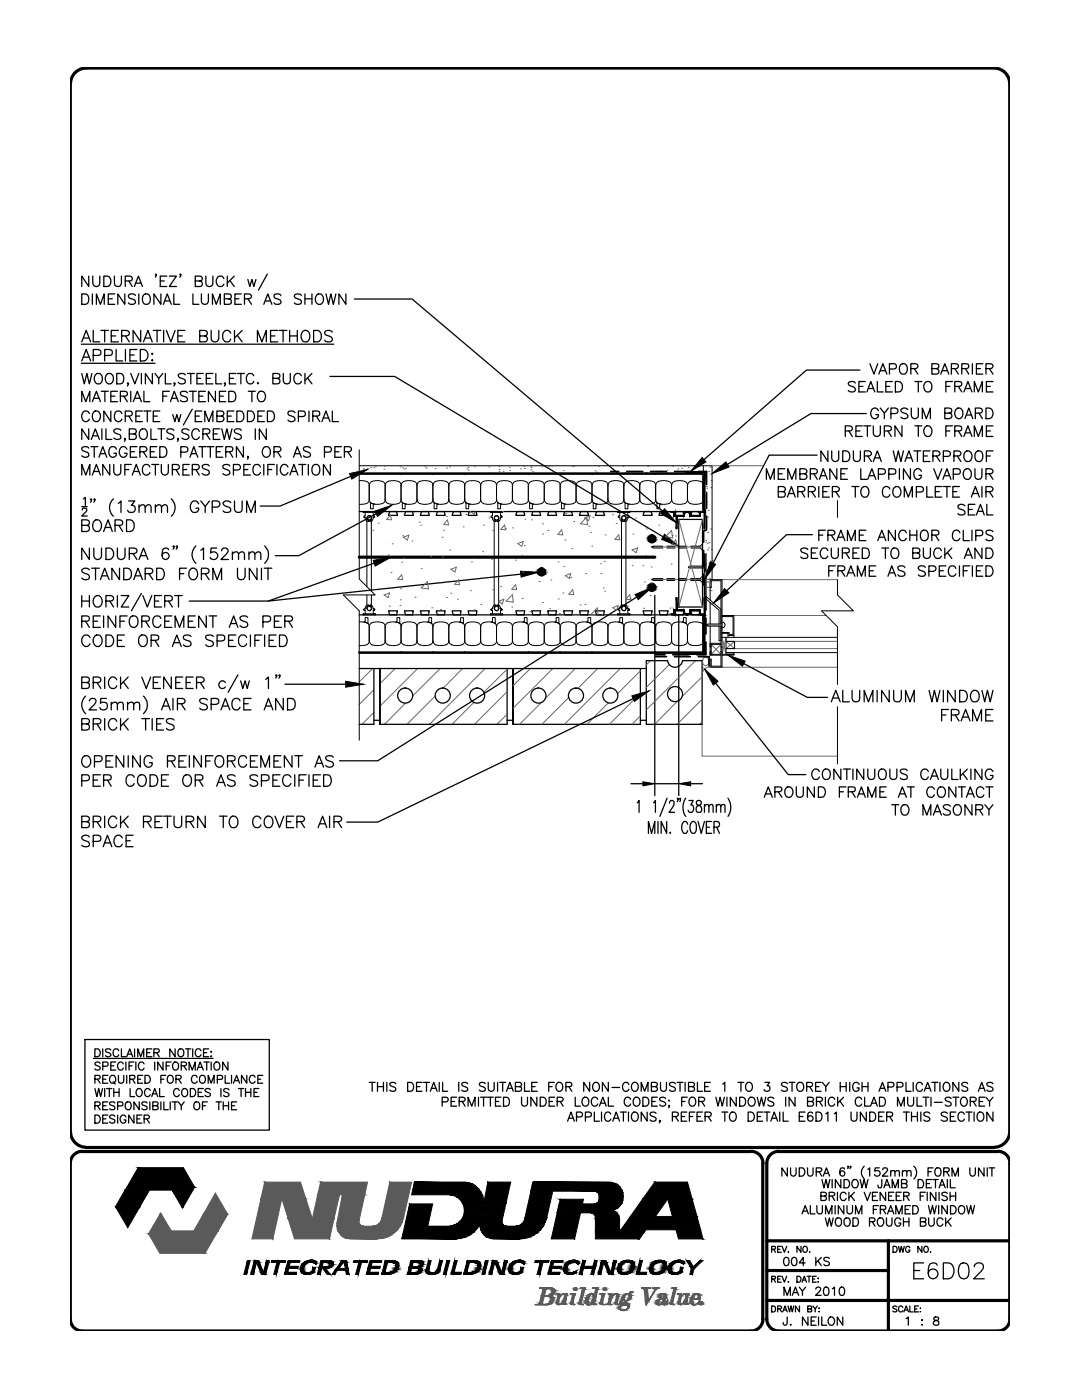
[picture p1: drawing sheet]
<svg xmlns="http://www.w3.org/2000/svg" width="216mm" height="279mm" viewBox="0 0 216 279" stroke-linecap="round" stroke-linejoin="round" font-family="sans-serif">
<!-- layer: LINE65 -->
<g fill="none" stroke="#000" stroke-width=".63">
<path d="M71.7 111.2h59"/>
<circle cx="108.1" cy="114.1" r=".61"/>
<circle cx="130.1" cy="117.2" r=".61"/>
<circle cx="130.1" cy="107.5" r=".61"/>
</g>
<!-- layer: HATCH -->
<g fill="none" stroke="#666" stroke-width=".2">
<path d="M72.4 93.6h.1M72.6 93.6h.1M73.3 93.5h.1M74 93.3h.1M74.6 93.3h.1M74.9 93.2h.1M76.6 93.6h.1M76.7 93h.1M79.8 93.2h.1M80.3 93.4h.1M80.6 93.6h.1M80.9 93.5h.1"/>
<path d="M84.8 93.2h.1M85.1 93.4h.1M86.8 93.5h.1M89.1 93.4h.1M89.7 93.2h.1M93.1 93.6h.1M93.4 93.3h.1M93.4 93.8h.1M94.7 93.1h.1M97.4 94.4h.1M97.6 93.2h.1M99.6 94.1h.1"/>
<path d="M99.6 93.1h.1M99.6 93.7h.1M100.4 94.1h.1M101.7 93.2h.1M101.7 93.9h.1M103.9 93.6h.1M104.5 93.1h.1M104.7 93.5h.1M105.9 93.1h.1M105.9 93.8h.1M106 93.3h.1M106.2 94.1h.1"/>
<path d="M108.1 93h.1M109.5 93.1h.1M110.1 93h.1M112.2 94.5h.1M112.4 93.9h.1M114.1 93h.1M114.4 93.1h.1M116.4 94.5h.1M118.7 94h.1M119 94.2h.1M119.4 93.1h.1M120.5 94.5h.1"/>
<path d="M124.3 93.1h.1M124.7 94.3h.1M125.2 94.1h.1M128.8 94.4h.1M128.9 94.3h.1M129.3 93.1h.1M131 94.1h.1M131.5 94.2h.1M131.8 94h.1M131.8 94.4h.1M132.9 94.3h.1M133.1 93.8h.1"/>
<path d="M134.2 93.1h.1M135.2 93.6h.1M136 93.5h.1M136.6 93h.1M137.3 94.1h.1M137.3 93.3h.1M138 94.3h.1M139.2 93h.1M139.5 93h.1M140.6 96.5h.1M140.9 94.1h.1M140.9 96.8h.1"/>
<path d="M140.9 97.1h.1M141 97.4h.1M141.4 94.1h.1M141.7 93.2h.1M141.8 97.3h.1M141.9 95.9h.1M74.4 118.9h.1M74.4 105.8h.1M75.5 104.4h.1M76.6 118.7l1.1-.4-.3 1zM77.4 110.7h.1M77.9 102.8l.2 .9h-1z"/>
<path d="M78 114.2h.1M78.2 108.5h.1M79.9 119.7h.1M79.9 117.5h.1M80.2 112.2h.1M80.2 114.7l.1 1-1-.1zM80.4 106.9h.1M80.4 111.4h.1M80.5 107.2l1.1-.4-.3 1zM80.6 102.6h.1M82.2 108h.1M82.4 102.3h.1"/>
<path d="M82.8 119.2h.1M83.7 104.2h.1M83.9 104.8h.1M84 113.4h.1M85.3 116.1l.2 1.4-1.5-.2zM85.9 111.1h.1M88.1 116.4h.1M88.2 107.2h.1M88.3 111.1h.1M88.5 105.8h.1M89.1 103h.1M89.1 119.2h.1"/>
<path d="M89.3 103.7l.2 1.1-1-.1zM89.7 109.8h.1M89.9 118.4h.1M90 113.6l1.1-.4-.3 1zM91.3 119.6h.1M91.5 115.7l.2 1-1-.1zM92.4 105.1h.1M92.9 102.6h.1M93.9 117.9h.1M93.9 102.1l.7 .5 .2-.5M94.1 112.1h.1M94.4 111.4h.1"/>
<path d="M96.1 115.3h.1M96.3 110.1h.1M96.5 104.8h.1M97.6 103.4h.1M98.1 111.6h.1M98.3 105.9h.1M98.3 117.7h.1M99.8 119.9h.1M99.9 117.1h.1M100.3 102.1h.1M100.7 104.8l.2 .9-1-.1zM100.9 105.5h.1"/>
<path d="M101 120l1.2-1.3 .2 1.5zM102.2 105.4h.1M102.8 111.8h.1M102.9 116.7l.2 1-1-.1zM103.3 108.5l1.1-.4-.3 .9zM104.1 110.8h.1M104.2 119.5h.1M104.4 114.2h.1M104.6 108.9h.1M104.7 103.6h.1M106 103.7h.1M107.6 116.1h.1"/>
<path d="M108.3 104.5h.1M108.3 106.6h.1M109.4 105.9h.1M109.9 115.8h.1M111.4 112.2h.1M111.4 119.5h.1M112.1 105.7l.2 1.1-1-.1zM112.3 118.3h.1M112.5 113.1h.1M112.7 107.8h.1M112.8 114.9l1.1-.4-.3 .9zM112.9 102.5h.1"/>
<path d="M113.9 115.3h.1M114.1 109.5h.1M114.3 117.7l.2 1-1-.1zM114.5 104.1h.1M116.6 103.4l1.1-.5-.3 1zM116.9 114.5h.1M117.1 103.2l.1 1.5-1.4-.2zM117.5 105h.1M117.8 106.2h.1M118.1 109h.1M118.3 103.2h.1M119.3 102.9h.1"/>
<path d="M119.8 112.5h.1M119.9 114.5h.1M120.4 117.3h.1M120.5 112h.1M120.7 118h.1M120.7 106.8h.1M122.2 102.7h.1M123 104.5h.1M123.5 106.8l.2 .9-1-.1zM124.9 119.6l.8-.9 .2 1-1-.1M125.7 119.4h.1M126.1 112.9h.1"/>
<path d="M126.1 109.8l1.1-.5-.3 1zM126.3 106.6h.1M126.8 103.4h.1M128.3 112.9h.1M128.6 116.1h.1M128.8 110.9h.1M129 105.6h.1M129.7 118.9h.1M129.9 116.4h.1M129.9 113.1h.1M130 115.6h10.2M130 109.2h10.2"/>
<path d="M131.5 104.8h.1M133.9 112.6h.1M134 105.9l.2 1.4-1.4-.2zM134.1 106.9h.1M134.8 107h.1M134.8 107.7l.3 1h-1zM135.4 111.3h.1M135.4 103.7l4.8 17.4M137.3 113.2h3.2M140.2 103.7l-4.8 17.4M140.7 102.4h.1M140.8 107.9h.1"/>
<path d="M140.8 108.2h.1M140.9 115.5l.8 .2M141 114.1h.1M141 100.1h.1M141 116.2a.51 .51 0 0 1 .7 .2 .51 .51 0 0 1-.2 .7 .44 .44 0 0 1-.5 0 .44 .44 0 0 1-.1-.6zM141.1 108.5h.1M141.2 103.2h.1M141.2 109.8h.1M141.2 106.3h.1M141.3 101.8h.1M141.4 109.3h.1M141.4 112.4h.1"/>
<path d="M141.4 108.3h.1M141.5 117.8h.1M141.5 115.4h.1M141.8 105.6h.1M141.9 117.9h.1M142 109.6h.1M142.1 111.8h.1M74.4 133.4l-2.7 2.7M74.6 137.7l-2.9 2.9M77.7 121h.1M78.8 133.4l-3 3.1M79.8 120.8h.1"/>
<path d="M83.3 133.4l-7.5 7.6M86.2 121.3h.1M86.8 138.9l-5.6 5.7M87.8 133.4l-5.5 5.5M87.9 121.7h.1M92.3 133.4l-3.9 3.9M94.6 121.7h.1M95.9 120.6h.1M96.8 133.4l-11.1 11.2M99.5 120l1.1-.4-.4 1zM101.2 133.5l-4.7 4.7M101.2 138l-6.5 6.6"/>
<path d="M102.1 121.1h.1M103.1 122h.1M105.8 122h.1M105.8 133.4l-3.4 3.4M108.3 120.3h.1M109.7 121.5h.1M110.3 133.4l-7.9 7.9M111.6 122.4h.1M113.5 139.2l-5.4 5.4M114.8 133.4l-6 6M115.8 120.7h.1M116.7 120.6h.1"/>
<path d="M118.7 122.7l-.7-.1 1.2-1.3 .2 1.4M119.3 133.4l-4 4M120.2 122.6h.1M122.3 121.3l1.1-.5-.4 1zM123.8 133.4l-11.2 11.2M125.2 121h.1M127.8 133.9l-4.6 4.5M127.8 138.4l-6.2 6.2M128.4 121.4h.1M129.8 131.9l-.8 .8M133.5 132.7l-4.5 4.5M133.7 121.4h.1"/>
<path d="M135.1 140l-4.5 4.6M138.8 131.9l-9.8 9.8M140.1 135.1l-4 3.9M140.1 139.6l-5 5M140.5 131.3a.81 .81 0 0 1 .9 .4 .81 .81 0 0 1-.2 1 .7 .7 0 0 1-.9-.2 .7 .7 0 0 1 0-.9zM140.9 124.7h3.2M141.7 133.1a1.55 1.55 0 0 0-1.6 1.5M74.6 142.2l-2.4 2.4M80.9 140.3l-4.2 4.3M94.5 140.2l-4.3 4.4M101.2 142.5l-2 2.1M108 140.2l-4.4 4.4"/>
<path d="M121.4 140.3l-4.3 4.3M127.8 142.9l-1.7 1.7M140.1 144l-.5 .6"/>
</g>
<!-- layer: LINE18 -->
<g fill="none" stroke="#000" stroke-width=".2">
<path d="M71.7 92.9h70.4v22.8M140.3 92.9v1.6M130.4 115.9h1.9M130.4 115.5h1.9M130.4 115.5l-.4 .1 .4 .3M132.3 109h-1.9l-.4 .2 .4 .2h1.9M133.1 115.9h1.5M133.1 115.5h1.5M133.1 109h1.6M133.1 109.4h1.6M135.4 115.9h1.6M135.4 115.5h1.6"/>
<path d="M135.4 109h1.6M135.4 109.4h1.6M137.8 115.9h1.9l.5 .4M137.9 109.4h1.8l.5 .4M140.2 115l-.5 .5h-1.9M140.2 108.5l-.5 .5h-1.8M140.5 113h-2.8l-.4 .2 .4 .2h2.8M140.5 113.4l.4 .4M140.9 112.5l-.4 .4M141.7 117.2v2.5M141.7 125v5.8h2.2v2.2h-2v-1.4h-.2v1.6h2.4v-2.4h2.3v-.2M141.7 129.1h.2v-.5h2v.5h.2"/>
<path d="M141.7 120.3v4.2M141.9 129.1v1M143.5 124.5v-2.7l-3-2.6v-8.6h.4v8.5l3 2.5v2.9v-8.6h-2v1.4h-.2v-1.6h2.4v14.4M143.5 125v2.9h.4M143.9 130.1h.2v.5h2.3M143.9 129.1v1.5h-2v-.5h-.2M143.9 125v3.4h-2.2M144.1 123h2.2v3.6h-.8v-.4h-1.4M144.1 122.8h2.3v4h-1.1v-.4h-1.2M144.1 127.2h.8v.8M144.1 124.5h-2.8l-.4 .2 .4 .3h2.8M144.1 124.1a.57 .57 0 0 1 .6 .6 .57 .57 0 0 1-.6 .6"/>
<path d="M144.9 128h1.7v1.4h-1.7zM144.9 130.2h1.5v.4h-1.5zM144.9 127.2h22.2M144.9 129.4v.8h22.2M145.3 126.8v.4M146.4 126.8v.4"/>
</g>
<!-- layer: TEXT -->
<g fill="none" stroke="#000" stroke-width=".25">
<path d="M16.3 58.7h.7a1.12 1.12 0 0 1 .7 1 1.12 1.12 0 0 1-.7 1h-.7zM17.7 55.1v2.1l-1.4-2.1v2.1M18.4 58.7v2M18.5 55.1v1.5a.71 .71 0 0 0 .7 .6 .71 .71 0 0 0 .7-.6v-1.5M20.7 55.1h.7a1.12 1.12 0 0 1 .7 1 1.12 1.12 0 0 1-.7 1.1h-.7zM21.6 59.6h.8M22.8 55.1v1.5a.71 .71 0 0 0 .7 .6 .71 .71 0 0 0 .7-.6v-1.5M22.9 58.7h-1.3v2h1.3M24.9 58.7v2l-1.4-2v2M25 56.1l1.2-.1 .2-.5-.2-.3-.3-.1h-.9v2.1M25.7 56.1l.7 1.1M26.8 57.2l.8-2.1 .8 2.1"/>
<path d="M27 59a.78 .78 0 0 0-.7-.4 .78 .78 0 0 0-.7 .6l.2 .3 .8 .3a.5 .5 0 0 1 .4 .3 .5 .5 0 0 1-.2 .5 .95 .95 0 0 1-1.2-.2M27.1 56.5h1M27.7 58.7v2M28.8 58.7a.88 .88 0 0 1 1 .2 .88 .88 0 0 1 .2 1 .78 .78 0 0 1-.8 .9 .78 .78 0 0 1-.8-.9 1.3 1.3 0 0 1 .4-1.2zM31.2 54.8h-.2l.1-.1 .1 .1-.2 .5M32 56.1h.8M32.1 58.7v2l-1.4-2v2M33.3 55.1h-1.3v2.1h1.3M33.8 55.1h1.4l-1.4 2.1h1.4M34.7 58.7v2h1.2M36.1 54.8h-.2l.1-.1 .1 .1-.2 .5M38.5 58.7v2h1.2"/>
<path d="M39 56.1l1.2-.1 .2-.3-.2-.5-1.2-.1v2.1h.9l.3-.1 .2-.3a.55 .55 0 0 0-.5-.7M40.2 58.7v1.4a.71 .71 0 0 0 .7 .6 .71 .71 0 0 0 .7-.6v-1.4M41.1 55.1v1.5a.71 .71 0 0 0 .7 .6 .71 .71 0 0 0 .7-.6v-1.5M44.7 55.6a.78 .78 0 0 0-.9-.5 .78 .78 0 0 0-.6 .8 .93 .93 0 0 0 .2 1 .93 .93 0 0 0 1 .2l.3-.4M44.8 59.6l1.2-.1 .2-.5-.2-.3h-1.2v2h.8l.5-.1v-.8l-.5-.2M45.4 55.1v2.1M45.9 56l.9 1.2M46.8 55.1l-1.4 1.4M46.9 59.6h.8M48.1 58.7h-1.2v2h1.2M48.8 59.6h.9l.4-.1a.46 .46 0 0 0-.1-.8h-1.2v2M49.5 55.8l.3 1.4 .5-1.4 .3 1.4 .5-1.4"/>
<path d="M49.5 59.6l.7 1.1M53.4 54.7l-1.8 3.2M56.1 59a.78 .78 0 0 0-.8-.4 .78 .78 0 0 0-.6 .6l.1 .3 .8 .3a.5 .5 0 0 1 .4 .3 .5 .5 0 0 1-.1 .5 .95 .95 0 0 1-1.2-.2M60.1 59a.79 .79 0 0 0-.7-.4 .79 .79 0 0 0-.7 .6l.2 .3 1.1 .3a.54 .54 0 0 1 0 .8 1.04 1.04 0 0 1-1.3-.2M60.8 58.7v2M60.8 59.6h1.4M62.2 58.7v2M63.3 58.7a1 1 0 0 1 1.2 .5 1 1 0 0 1-.2 1.2l-.2 .2a1.01 1.01 0 0 1-1.1-.4 1.01 1.01 0 0 1 .1-1.2zM65 58.7l.5 2 .5-2 .5 2 .5-2M69 58.7v2l-1.4-2v2M70.7 59.7h11.5l50 42.3M16.2 68.7h50.4"/>
<path d="M16.2 72.5h14.7M16.3 74.5l.5 2.1 .5-2.1 .5 2.1 .5-2.1M16.3 68.2l.9-2.3 .9 2.3M16.3 72l.9-2.2 .9 2.2M16.7 67.5h1.1M16.7 71.3h1.1M18.6 65.9v2.3h1.3M18.6 70.9h1.3a.62 .62 0 0 0 .2-.7 .62 .62 0 0 0-.5-.4h-1v2.2M18.7 79.5h1M19.2 74.6a1 1 0 0 1 1.2 .5 1 1 0 0 1-.2 1.2l-.2 .2a1.01 1.01 0 0 1-1.2-.4 1.01 1.01 0 0 1 .2-1.3zM19.2 60.7v-2l.8 2 .8-2v2M20.1 65.9h1.5"/>
<path d="M20.2 78.1h1.4M20.9 70.9h1.3a.62 .62 0 0 0 .2-.7 .62 .62 0 0 0-.5-.4h-1v2.2M20.9 65.9v2.3M20.9 78.1v2.1M21.4 74.6a1.03 1.03 0 0 1 1.3 .6 1.03 1.03 0 0 1-.5 1.3 1 1 0 0 1-1.2-.4 1 1 0 0 1 .2-1.3zM22.1 79.1h.8M22.2 67h.9M23.2 69.8v2.2h1.3M23.3 74.5h.7a1.12 1.12 0 0 1 .7 1.1 1.12 1.12 0 0 1-.7 1h-.7zM23.4 78.1h-1.3v2.1h1.3M23.6 65.9h-1.4v2.3h1.4M24 79.1l1.2-.1a.47 .47 0 0 0 0-.8l-1.2-.1v2.1"/>
<path d="M24.3 67l1.3-.1a.51 .51 0 0 0 0-.8l-1.3-.2v2.3M24.7 79.1l.7 1.1M25 67l.8 1.2M25 69.8v2.2M25.6 76.5l-.1 .1v-.2a.39 .39 0 0 1-.1 .6M25.9 70.9h.9M26.1 74.5l.8 2.1 .8-2.1M26.1 78.1v2.1M26.9 79.5h1M27.3 69.8h-1.4v2.2h1.4M28 69.8h.8a1.22 1.22 0 0 1 .7 1.1 1.22 1.22 0 0 1-.7 1.1h-.8zM28.1 65.9v2.3l-1.5-2.3v2.3"/>
<path d="M28.2 74.5v2.1M28.6 68.2l.9-2.3 .9 2.3M28.7 78.1v2.1h1.2M29 67.5h1M30.3 71.9h.2l-.1 .1zM30.4 70.5l.1 .1-.1 .1zM30.4 74.5v2.1l-1.4-2.1v2.1M30.6 65.9h1.5M30.9 74.5l.8 1v1.1M31.3 65.9v2.3M32.5 74.5l-.8 1M32.5 79.1h.8"/>
<path d="M32.6 60.7l.8-2 .8 2M32.7 65.9v2.3M32.9 60.1h1M33 74.5v2.1h1.2M33.2 65.9l.9 2.3 .8-2.3M33.8 78.1h-1.3v2.1M34.3 79.5h1M34.9 76.5l-.1 .1v-.2a.39 .39 0 0 1-.1 .6M35.5 67h.9M36.9 65.9h-1.4v2.3h1.4M37 74.8a.8 .8 0 0 0-1.4 .2l.2 .3 1 .4a.54 .54 0 0 1 0 .8 1.04 1.04 0 0 1-1.2-.2M37.4 78.4a.8 .8 0 0 0-1.4 .2l.2 .3 .8 .3a.5 .5 0 0 1 .4 .4 .5 .5 0 0 1-.2 .5 .99 .99 0 0 1-1.2-.2"/>
<path d="M37.4 74.5h1.4M37.8 78.1h1.4M38.1 74.5v2.1M38.5 78.1v2.1M39.3 75.5h.8M39.7 79.1h.8M39.8 67l1.4-.1a.51 .51 0 0 0 0-.8l-1.4-.2v2.3h1a.59 .59 0 0 0 .6-.6 .59 .59 0 0 0-.6-.6M40.6 74.5h-1.3v2.1h1.3M41 78.1h-1.3v2.1h1.3M41.2 75.5h.8M42.1 65.9v1.7a.77 .77 0 0 0 .8 .6 .77 .77 0 0 0 .8-.6v-1.7M42.4 60.7v-2l.8 2 .8-2v2"/>
<path d="M42.5 74.5h-1.3v2.1h1.3M43 78.1v2.1l-1.4-2.1v2.1M43.1 74.5v2.1h1.2M43.8 79.1h.7M45 76.5h-.2l.1-.1 .1 .1-.2 .5M45.1 78.1h-1.3v2.1h1.3M45.6 78.1h.8a1.12 1.12 0 0 1 .7 1 1.12 1.12 0 0 1-.7 1.1h-.8zM45.8 75.5h.8M46 66.5a.77 .77 0 0 0-1.2-.4 1.33 1.33 0 0 0 .3 2.1l.6-.1 .3-.4M46.8 65.9v2.3M47 74.5h-1.2v2.1h1.2M47.3 66.9l1 1.3"/>
<path d="M47.4 74.5h1.4M48.1 74.5v2.1M48.3 65.9l-1.5 1.6M49.5 78.1h1.4M50.3 78.1v2.1M50.6 75a.74 .74 0 0 0-1.1-.4 1.23 1.23 0 0 0 .3 2l.5-.1 .3-.4M51.4 68.2v-2.3l.9 2.3 .8-2.3v2.3M51.4 76.4l.2 .1-.2 .1zM51.7 78.2a1.04 1.04 0 0 1 1.3 .7 1.04 1.04 0 0 1-.7 1.3 1.09 1.09 0 0 1-1-.8 1.09 1.09 0 0 1 .4-1.2zM52.6 60.7l.8-2 .8 2M53 60.1h.9M54 67h.9"/>
<path d="M54.5 75.5l1.1-.1a.47 .47 0 0 0 0-.8l-1.1-.1v2.1h.8a.53 .53 0 0 0 .6-.4 .53 .53 0 0 0-.3-.6l-.3-.1M55.4 65.9h-1.4v2.3h1.4M55.7 65.9h1.5M56.5 65.9v2.3M56.5 74.5v1.5a.71 .71 0 0 0 .7 .6 .71 .71 0 0 0 .7-.6v-1.5M57.8 67h1.5M57.8 65.9v2.3M59.3 65.9v2.3M60.1 75a.77 .77 0 0 0-.9-.5 .77 .77 0 0 0-.6 .8 .92 .92 0 0 0 .3 1 .92 .92 0 0 0 .9 .2l.3-.4M60.5 66.1a1.05 1.05 0 0 1 1.2 .3 1.05 1.05 0 0 1 0 1.3 .85 .85 0 0 1-.9 .5 .85 .85 0 0 1-.7-.8 1.53 1.53 0 0 1 .4-1.3zM60.8 74.5v2.1M61.4 75.4l.8 1.2"/>
<path d="M62.2 74.5l-1.4 1.4M62.6 65.9h.7a1.22 1.22 0 0 1 .8 1.2 1.22 1.22 0 0 1-.8 1.1h-.7zM65.8 75.1h13l53.5 32M66.3 66.3a.85 .85 0 0 0-.8-.4 .85 .85 0 0 0-.7 .6l.2 .3 .8 .3a.61 .61 0 0 1 .3 1 1.09 1.09 0 0 1-1.3-.2M170.7 76.4a.8 .8 0 0 0-1.4 .2l.4 .4 .6 .2a.52 .52 0 0 1 .4 .5 .52 .52 0 0 1-.5 .5l-.7-.1-.2-.2M171.4 77.1h.8M171.6 73.9h-10.7l-20.4 17.8M172.6 76.1h-1.2v2.1h1.2M173 78.2l.8-2.1 .8 2.1M173.3 77.5h1M173.6 72.6l.8 2.1 .7-2.1M175.1 76.1v2.1h1.1"/>
<path d="M175.4 74.7l.8-2.1 .8 2.1M175.7 74h1M176.8 77.1h.8M177.5 73.6h.9a.53 .53 0 0 0 .5-.5 .53 .53 0 0 0-.5-.5h-.9v2.1M178.1 76.1h-1.3v2.1h1.3M178.7 76.1h.6a1.09 1.09 0 0 1 .8 1.1 1.09 1.09 0 0 1-.8 1h-.6zM179.6 72.9a.77 .77 0 0 1 .9-.3 .77 .77 0 0 1 .5 .7 .92 .92 0 0 1-.1 1.1 .92 .92 0 0 1-1.1 .2 1.39 1.39 0 0 1-.2-1.7zM181.8 73.6l1.1-.1a.47 .47 0 0 0 0-.8l-1.1-.1v2.1M182.4 73.6l.7 1.1M182.6 76.1h1.4M183.2 76.1v2.1M184.5 76.4a.77 .77 0 0 1 .9-.2 .77 .77 0 0 1 .5 .7 .93 .93 0 0 1-.2 1 .93 .93 0 0 1-.9 .2 1.26 1.26 0 0 1-.3-1.7z"/>
<path d="M185.9 73.6l1.2-.1a.47 .47 0 0 0 0-.8l-1.2-.1v2.1h.9a.55 .55 0 0 0 .6-.6 .55 .55 0 0 0-.6-.5M187.7 74.7l.8-2.1 .8 2.1M188 74h1M188.7 77.1h.8M189.8 73.6l1.2-.1a.47 .47 0 0 0 0-.8l-1.2-.1v2.1M190 76.1h-1.3v2.1M190.5 77.1l1.2-.1 .2-.3-.1-.4-.4-.2h-.9v2.1M190.5 73.6l.7 1.1M191.2 77.1l.7 1.1M191.9 73.6l1.2-.1 .2-.3-.1-.4-.4-.2h-.9v2.1M192.3 78.2l.8-2.1 .8 2.1M192.6 73.6l.7 1.1"/>
<path d="M192.6 77.5h1M194 72.6v2.1M194.4 78.2v-2.1l.8 2.1 .8-2.1v2.1M194.8 73.6h.8M196.1 72.6h-1.3v2.1h1.3M196.7 73.6h.9a.51 .51 0 0 0 .4-.8l-.4-.2h-.9v2.1M196.8 77.1h.8M197.4 73.6l.7 1.1M198.1 76.1h-1.3v2.1h1.3M16.3 80.2v-2.1l.8 2.1 .8-2.1v2.1M16.3 94.8v-2.1l.8 2.1 .8-2.1v2.1M16.7 99.6l.3-.3v1.6"/>
<path d="M17.7 85.6v2.1l-1.4-2.1v2.1M17.7 89.4a.79 .79 0 0 0-.8-.3 .79 .79 0 0 0-.6 .5l.2 .3 .8 .3a.58 .58 0 0 1 .4 .8 .91 .91 0 0 1-1.4 0M17.8 82.5a.78 .78 0 0 0-.9-.5 .78 .78 0 0 0-.6 .8 .92 .92 0 0 0 .2 1 .92 .92 0 0 0 1 .2l.3-.4M18.1 89.1h1.4M18.2 87.7l.8-2.1 .8 2.1M18.3 99.7h-.3l.2-.1 .1 .1-.3 .5M18.4 80.2l.8-2.1 .8 2.1M18.4 94.8l.8-2.1 .8 2.1M18.5 87h1M18.7 94.1h1M18.8 82.1a1.03 1.03 0 0 1 1.2 .5 1.03 1.03 0 0 1-.2 1.2 .77 .77 0 0 1-.9 .3 .77 .77 0 0 1-.5-.8 1.33 1.33 0 0 1 .4-1.2zM18.8 89.1v2.2"/>
<path d="M18.9 99.7h-.2l.1-.1 .1 .1-.2 .5M19.7 91.3l.8-2.2 .8 2.2M20 90.5h1M20.3 85.6v2.1M21.1 85.6v2.1h1.2M21.9 92.7v2.1l-1.4-2.1v2.1M22.1 82v2.1l-1.4-2.1v2.1M22.6 99.6a2.34 2.34 0 0 0 0 3.4M22.7 92.7v1.5a.7 .7 0 0 0 .7 .6 .7 .7 0 0 0 .7-.6v-1.5M23.2 89.6a.76 .76 0 0 0-.9-.5 .76 .76 0 0 0-.6 .8 .94 .94 0 0 0 1 1.4 .67 .67 0 0 0 .5-.8h-.5M24.1 85.9a.79 .79 0 0 0-.8-.3 .79 .79 0 0 0-.6 .5l.2 .3 .8 .3a.58 .58 0 0 1 .4 .7 .93 .93 0 0 1-1.4 0M24.3 82.5a.76 .76 0 0 0-.9-.5 .76 .76 0 0 0-.6 .8 .94 .94 0 0 0 1 1.3l.5-.5"/>
<path d="M24.9 93.7h.8M25 83l1.2-.1 .2-.3-.2-.5-1.2-.1v2.1M25 87.6l-.1 .1-.1-.1h.2l-.2 .5M25.3 89.6a.78 .78 0 0 0-.9-.5 .78 .78 0 0 0-.6 .8 .9 .9 0 0 0 .2 1 .9 .9 0 0 0 1 .2l.3-.4v-.2h-.5M25.7 100h1.2l-.7 .9a.73 .73 0 0 1 .8 .8 .73 .73 0 0 1-1 .6l-.3-.1-.2-.4M25.7 83l.7 1.1M25.8 86.6l1.2-.1 .2-.3-.2-.5-1.2-.1v2.1h.9a.56 .56 0 0 0 .5-.5 .56 .56 0 0 0-.5-.6M26 90.2h.8M26.2 92.7h-1.3v2.1M26.4 94.8l.8-2.1 .8 2.1M26.6 80.2l.8-2.1 .8 2.1M26.7 94.1h1"/>
<path d="M27.1 83h.8M27.3 89.1h-1.3v2.2h1.3M27.9 90.2h.9a.58 .58 0 0 0 .5-.6l-.2-.4-1.2-.1v2.2M28 85.9a.77 .77 0 0 1 .9-.3 .77 .77 0 0 1 .5 .8 .9 .9 0 0 1-.2 1 .9 .9 0 0 1-1 .2 1.23 1.23 0 0 1-.2-1.7zM28.4 82h-1.3v2.1h1.3M28.6 90.2l.7 1.1M28.7 82h1.4M29.4 82v2.1M29.9 93.2a.76 .76 0 0 0-.9-.5 .76 .76 0 0 0-.6 .8 .94 .94 0 0 0 1 1.3l.5-.5M30 90.2h.8M30.1 85.6v2.1h1.2M30.3 92.7h1.4"/>
<path d="M30.6 83h.8M31 92.7v2.1M31.3 89.1h-1.3v2.2h1.3M31.5 85.6h1.4M31.9 82h-1.3v2.1h1.3M31.9 89.1h.7a1.15 1.15 0 0 1 .7 1.1 1.15 1.15 0 0 1-.7 1.1h-.7zM32.2 92.7v1.5a.7 .7 0 0 0 .7 .6 .7 .7 0 0 0 .7-.6v-1.5M32.2 85.6v2.1M34 80.2l.8-2.1 .8 2.1M34.2 99.6a2.34 2.34 0 0 1 0 3.4M34.4 93.7l1.2-.1a.47 .47 0 0 0 0-.8l-1.2-.1v2.1M34.5 82.7l.4 1.4 .4-1.4 .4 1.4 .4-1.4"/>
<path d="M34.7 85.9a.79 .79 0 0 0-.8-.3 .79 .79 0 0 0-.6 .5l.2 .3 .8 .3a.58 .58 0 0 1 .4 .7 .93 .93 0 0 1-1.4 0M35.1 93.7l.7 1.1M35.6 87.6l-.1 .1-.1-.1h.2l-.2 .5M36.1 90.2h.9a.55 .55 0 0 0 .5-.5 .55 .55 0 0 0-.5-.6h-.9v2.2M36.5 93.7h.8M37.7 85.9a.79 .79 0 0 0-.8-.3 .79 .79 0 0 0-.6 .5l.2 .3 .8 .3a.52 .52 0 0 1 .2 .9 .91 .91 0 0 1-1.2-.2M37.8 92.7h-1.3v2.1h1.3M37.9 91.3l.8-2.2 .8 2.2M38.2 90.5h1M38.4 93.7l1.2-.1 .2-.3-.2-.5-1.2-.1v2.1M38.4 81.6l-1.8 3.2M39 83h.8"/>
<path d="M39.1 93.7l.7 1.1M39.7 89.1h1.4M39.8 86.1a.76 .76 0 0 0-.9-.5 .76 .76 0 0 0-.6 .8 .9 .9 0 0 0 .2 1 .9 .9 0 0 0 1 .2l.3-.4M40.1 100l.9 1.1v1.2M40.3 82h-1.3v2.1h1.3M40.4 89.1v2.2M40.5 86.6h.9a.58 .58 0 0 0 .5-.6l-.2-.3-1.2-.1v2.1M40.9 84.1v-2.1l.8 2.1 .8-2.1v2.1M41.2 86.6l.7 1.1M41.3 89.1h1.4M41.8 93a.79 .79 0 0 0-.8-.3 .79 .79 0 0 0-.6 .5l.2 .3 .8 .3a.58 .58 0 0 1 .4 .7 .91 .91 0 0 1-1.4 0M41.8 100l-.8 1.1"/>
<path d="M42 89.1v2.2M42.6 86.6h.8M43.2 90.2h.8M43.3 83h.9a.58 .58 0 0 0 .5-.5l-.2-.4-1.2-.1v2.1h.9a.56 .56 0 0 0 .5-.4 .56 .56 0 0 0-.2-.6l-.3-.1M43.9 85.6h-1.3v2.1h1.3M44.3 85.6l.5 2.1 .5-2.1 .5 2.1 .5-2.1M44.5 89.1h-1.3v2.2h1.3M45.1 90.2l1.2-.2 .2-.3-.2-.5-1.2-.1v2.2M45.4 83h.8M45.8 90.2l.7 1.1M45.9 93a.79 .79 0 0 0-.8-.3 .79 .79 0 0 0-.6 .5l.2 .3 .8 .3a.58 .58 0 0 1 .4 .7 .93 .93 0 0 1-1.4 0M46.6 93.8h.9a.55 .55 0 0 0 .5-.6 .55 .55 0 0 0-.5-.5h-.9v2.1"/>
<path d="M46.7 82h-1.3v2.1h1.3M46.8 100v1.6a.77 .77 0 0 0 .8 .7 .77 .77 0 0 0 .7-.7v-1.6M47.3 82h.7a1.15 1.15 0 0 1 .7 1.1 1.15 1.15 0 0 1-.7 1h-.7zM48.1 85.9a.79 .79 0 0 0-.7-.3 .79 .79 0 0 0-.6 .5l.2 .3 .8 .3a.58 .58 0 0 1 .3 .7 .91 .91 0 0 1-1.3 0M48.6 89.1v2.2l-1.4-2.2v2.2M48.7 93.7h.8M49.4 82a1.14 1.14 0 0 1 1.2 .5 1.14 1.14 0 0 1 0 1.3l-.5 .3h-.7zM49.5 91.1v.2l-.1-.2h.1l-.1 .5M50 92.7h-1.3v2.1h1.3M50.9 85.6v2.1M51.4 83h.9M52 93.2a.76 .76 0 0 0-.9-.5 .76 .76 0 0 0-.6 .8 .94 .94 0 0 0 .9 1.3l.6-.5"/>
<path d="M52.5 89.4a.77 .77 0 0 1 .9-.2 .77 .77 0 0 1 .5 .7 .9 .9 0 0 1-.1 1 .9 .9 0 0 1-1 .2 1.23 1.23 0 0 1-.3-1.7zM52.6 92.7v2.1M52.8 82h-1.4v2.1h1.4M53.1 85.6v2.1l-1.4-2.1v2.1M53.4 82h.6a1.12 1.12 0 0 1 .8 1.1 1.12 1.12 0 0 1-.8 1h-.6zM53.4 93.7h.8M54.7 90.2h.9a.58 .58 0 0 0 .5-.6l-.2-.4-1.2-.1v2.2M54.8 92.7h-1.4v2.1M55.3 92.7v2.1M55.3 90.2l.8 1.1M57.5 93.2a.78 .78 0 0 0-.9-.5 .78 .78 0 0 0-.7 .8 .92 .92 0 0 0 .2 1 .92 .92 0 0 0 1.1 .2l.3-.4M57.8 94.8l.8-2.1 .9 2.1"/>
<path d="M58.1 94.1h1.1M58.6 91.3l.7-2.2 .8 2.2M58.9 82.3a.78 .78 0 0 0-.8-.3 .78 .78 0 0 0-.6 .5l.1 .3 .8 .3a.52 .52 0 0 1 .2 .9 .89 .89 0 0 1-1.1-.2M58.9 90.5h.9M59.5 83.1h.9a.55 .55 0 0 0 .6-.5 .55 .55 0 0 0-.6-.6h-.9v2.1M59.6 92.7h1.4M60.3 92.7v2.1M61.5 92.7v2.1M61.7 82v2.1M61.9 89.4a.78 .78 0 0 0-.7-.3 .78 .78 0 0 0-.6 .5l.1 .3 .8 .3a.52 .52 0 0 1 .2 .9 .89 .89 0 0 1-1.1-.1M62.4 83l1.2-.1 .2-.3-.2-.5-1.2-.1v2.1M62.4 93a.77 .77 0 0 1 .9-.3 .77 .77 0 0 1 .5 .8 .94 .94 0 0 1-1 1.3 1.24 1.24 0 0 1-.4-1.8z"/>
<path d="M63.1 83l.7 1.1M64.2 84.1l.8-2.1 .8 2.1M64.5 83.4h1M64.7 90.2h.9a.55 .55 0 0 0 .6-.5 .55 .55 0 0 0-.6-.6h-.9v2.2M65.9 92.7v2.1l-1.4-2.1v2.1M66.3 82v2.1h1.2M66.8 90.2h.8M68.1 89.1h-1.3v2.2h1.3M68.7 90.2l1.2-.2a.47 .47 0 0 0 0-.8l-1.2-.1v2.2M69.4 90.2l.7 1.1M70 95.1l-14.1 5.9h-4M152.9 95.7v-2.2l.8 2.2 .8-2.2v2.2"/>
<path d="M155.3 98.1l1.2-.1 .2-.3-.1-.4-.4-.2h-.9v2.1l1.2-.1 .2-.6-.2-.3-.3-.1M155.3 94.6h.8M156.6 93.5h-1.3v2.2h1.3M157.1 99.2l.8-2.1 .8 2.1M157.2 95.7v-2.2l.8 2.2 .8-2.2v2.2M157.4 98.5h1M159.2 98.1l1.2-.1a.47 .47 0 0 0 0-.8l-1.2-.1v2.1M159.6 94.6h.9a.51 .51 0 0 0 .4-.8l-.4-.3h-.9v2.2h.9a.55 .55 0 0 0 .5-.6 .55 .55 0 0 0-.5-.5M159.9 98.1l.7 1.1M161.3 98.1h.9a.51 .51 0 0 0 .4-.8l-.4-.2h-.9v2.1M161.7 94.6l1.2-.1a.47 .47 0 0 0 0-.8l-1.2-.2v2.2M162 98.1l.7 1.1"/>
<path d="M162.4 94.6l.7 1.1M163 90.8h-9.5l-11.2 21.6M163.4 97.1v2.1M163.5 95.7l.8-2.2 .8 2.2M163.8 94.9h1M164.2 98.1h.8M165.2 90v2.1l-1.4-2.1v2.1M165.5 97.1h-1.3v2.1h1.3M166 90v1.5a.71 .71 0 0 0 .7 .6 .71 .71 0 0 0 .7-.6v-1.5M166.1 98.1h.9a.51 .51 0 0 0 .4-.8l-.4-.2h-.9v2.1M166.8 98.1l.7 1.1M167 93.5v2.2l-1.4-2.2v2.2"/>
<path d="M167.8 94.6h.8M168.2 90h.7a1.15 1.15 0 0 1 .7 1 1.15 1.15 0 0 1-.7 1.1h-.7zM168.7 86h.9l.4-.2a.46 .46 0 0 0-.1-.7l-1.2-.1v2.1M169.1 93.5h-1.3v2.2h1.3M169.4 86l.7 1.1M170 97.1h1.4M170.3 90v1.5a.71 .71 0 0 0 .7 .6 .71 .71 0 0 0 .7-.6v-1.5M170.7 97.1v2.1M170.8 86h.8M171.8 93.5v2.2h1.2M172 97.4l.2-.2a.96 .96 0 0 1 1.1 .3 .96 .96 0 0 1 0 1.2 .78 .78 0 0 1-.9 .5 .78 .78 0 0 1-.6-.8v-.5zM172.1 85h-1.3v2.1h1.3"/>
<path d="M172.4 85h1.4M172.5 91h.9a.51 .51 0 0 0 .4-.8l-.4-.2h-.9v2.1M172.9 82.5h-11.1l-16.7 10.2M173.1 85v2.1M173.2 95.7l.8-2.2 .8 2.2M173.2 91l.7 1.1M173.5 94.9h1M174.3 85v1.5a.71 .71 0 0 0 .7 .6 .71 .71 0 0 0 .7-.6v-1.5M174.3 92.1l.8-2.1 .8 2.1M174.6 91.4h1M175.3 81.9a.78 .78 0 0 0-.9-.5 .78 .78 0 0 0-.6 .8 .92 .92 0 0 0 .2 1.1 .92 .92 0 0 0 1 .1l.3-.4v-.3h-.5M175.3 94.6h.9a.53 .53 0 0 0 .5-.3 .53 .53 0 0 0-.2-.6l-1.2-.2v2.2"/>
<path d="M175.7 81.4l.8 1.1v1.1M176.5 86h.8l.5-.2a.46 .46 0 0 0-.2-.7l-1.1-.1v2.1M177.2 86l.7 1.1M177.3 81.4l-.8 1.1M177.3 94.6h1.3l.1-.3v-.5l-.5-.3h-.9v2.2M177.6 97.6a.76 .76 0 0 0-.9-.5 .76 .76 0 0 0-.6 .8 .92 .92 0 0 0 .2 1 .92 .92 0 0 0 1 .2l.3-.4M177.8 82.5h.9a.53 .53 0 0 0 .5-.3 .53 .53 0 0 0-.2-.6l-1.2-.2v2.2M178.2 90l.5 2.1 .6-2.1 .5 2.1 .5-2.1M178.4 97.4l.2-.2a.94 .94 0 0 1 1.1 .3 .94 .94 0 0 1-.1 1.2 .76 .76 0 0 1-.8 .5 .76 .76 0 0 1-.6-.8v-.5zM179.5 93.5v2.2M180 85v2.1l-1.4-2.1v2.1M180.4 99.2v-2.1l.8 2.1 .8-2.1v2.1"/>
<path d="M180.6 92.1l.8-2.1 .7 2.1M180.9 91.4h.9M181.2 81.7a.79 .79 0 0 0-.8-.3 .79 .79 0 0 0-.6 .5l.3 .5 .6 .1a.52 .52 0 0 1 .2 .9 .91 .91 0 0 1-1.1-.1M181.7 93.5v2.2l-1.4-2.2v2.2M181.8 81.4v1.6a.71 .71 0 0 0 .7 .6 .71 .71 0 0 0 .7-.6v-1.6M182.3 90h1.4M182.6 85h1.4M182.9 98.2l1.1-.1a.56 .56 0 0 0 .2-.6 .56 .56 0 0 0-.5-.4h-.8v2.1M183.1 90v2.1M183.2 85v2.1M183.8 94.1a.71 .71 0 0 0-1-.4 1.1 1.1 0 0 0-.4 1.2 1.1 1.1 0 0 0 1 .8 .69 .69 0 0 0 .4-.8h-.4M184 83.6v-2.2l.8 2.2 .8-2.2v2.2"/>
<path d="M184.2 91h.9M184.5 85.3l.3-.2a.96 .96 0 0 1 1.1 .3 .96 .96 0 0 1 0 1.2 .78 .78 0 0 1-.9 .5 .78 .78 0 0 1-.7-.8v-.5zM184.9 97.1v2.1h1.3M185.6 90h-1.4v2.1h1.4M186.2 91h.8a.51 .51 0 0 0 .4-.8l-.4-.2h-.8v2.1M186.3 93.5l.8 2.2 .8-2.2M186.6 98.1h.8M186.8 91l.8 1.1M187.9 97.1h-1.3v2.1h1.3M188.1 95.7l.8-2.2 .9 2.2M188.2 91.1l1.2-.1a.56 .56 0 0 0 .2-.6 .56 .56 0 0 0-.5-.4h-.9v2.1M188.2 97.1h1.4"/>
<path d="M188.4 94.9h1M188.5 82.5l1.3-.1 .1-.4-.1-.4-.4-.2h-.9v2.2h.9l.4-.3 .1-.5-.1-.3h-.4M188.7 86h.8M188.9 97.1v2.1M190 85h-1.3v2.1M190.1 98.1h.8M190.2 94.6h.9h.3l.2-.3a.55 .55 0 0 0-.5-.8h-.9v2.2M190.3 91h.9a.51 .51 0 0 0 .4-.8l-.4-.2h-.9v2.1M190.5 86l1.2-.1 .2-.3-.1-.4-.4-.2h-.9v2.1M190.7 81.7a.77 .77 0 0 1 .9-.2 .77 .77 0 0 1 .5 .7 .9 .9 0 0 1-.2 1 .9 .9 0 0 1-1 .2 1.23 1.23 0 0 1-.2-1.7zM191 91l.7 1.1M191.2 86l.7 1.1"/>
<path d="M191.4 97.1h-1.3v2.1h1.3M192.3 87.1l.8-2.1 .8 2.1M192.4 93.8a.77 .77 0 0 1 .9-.2 .77 .77 0 0 1 .5 .7 .93 .93 0 0 1-.2 1 .93 .93 0 0 1-1 .3 1.3 1.3 0 0 1-.2-1.8zM192.5 83.6l.8-2.2 .8 2.2M192.5 90.3a.78 .78 0 0 1 .9-.3 .78 .78 0 0 1 .5 .8 .95 .95 0 0 1-.2 1 .95 .95 0 0 1-1 .2 1.37 1.37 0 0 1-.2-1.7zM192.6 86.4h1M192.8 82.8h1M193.8 99.2l.8-2.1 .8 2.1M194.1 98.5h1M194.4 87.1v-2.1l.8 2.1 .8-2.1v2.1M194.5 93.5v1.6a.71 .71 0 0 0 .7 .6 .71 .71 0 0 0 .7-.6v-1.6M194.6 82.5h.9l.4-.3a.46 .46 0 0 0-.1-.6l-1.2-.2v2.2"/>
<path d="M194.7 90.3a.77 .77 0 0 1 .9-.3 .77 .77 0 0 1 .5 .8 .92 .92 0 0 1-.2 1 .92 .92 0 0 1-1 .2 1.44 1.44 0 0 1-.2-1.7zM195.3 82.5l.7 1.1M195.9 97.1v2.1M196.7 81.4a1.14 1.14 0 0 1 1.3 .5 1.14 1.14 0 0 1-.1 1.4l-.5 .3h-.7zM196.7 94.6h.9a.51 .51 0 0 0 .4-.8l-.4-.3h-.9v2.2M196.7 98.1h.9a.51 .51 0 0 0 .4-.8l-.4-.2h-.9v2.1M196.8 86h.8M196.8 91h.8M197.4 94.6l.7 1.1M197.4 98.1l.7 1.1M198.1 85h-1.3v2.1h1.3M198.1 90h-1.3v2.1"/>
<path d="M16.3 104.8h1.3a.57 .57 0 0 0 .2-.6 .57 .57 0 0 0-.5-.5h-1v2.4h1a.62 .62 0 0 0 .6-.6 .62 .62 0 0 0-.6-.7M16.3 101.1h1.1M16.3 118.9v2.2M16.3 120h1.5M16.4 101.8l.3-.4 .5 .1 .1 .2-.1 .3-.9 1h1.1M17.8 109.4v2.3l-1.5-2.3v2.3M17.8 113.7a.85 .85 0 0 0-.8-.3 .85 .85 0 0 0-.7 .5l.3 .4 .8 .3a.56 .56 0 0 1 .4 .6 .56 .56 0 0 1-.5 .5l-.7-.1-.3-.3M17.8 118.9v2.2M18.3 113.4h1.5M18.7 109.4v1.6a.77 .77 0 0 0 .8 .7 .77 .77 0 0 0 .7-.7v-1.6M18.9 119.2l.4-.3a1.14 1.14 0 0 1 1.1 1.1 1.14 1.14 0 0 1-1.1 1.1h-.2a1.34 1.34 0 0 1-.2-1.9zM18.9 103.9a1.05 1.05 0 0 1 1.3 .3 1.05 1.05 0 0 1-.1 1.3 .77 .77 0 0 1-1.2 .4 1.42 1.42 0 0 1 0-2z"/>
<path d="M19.1 113.4v2.3M20 115.7l.9-2.3 .9 2.3M20.4 114.9h1M20.7 106.1l.9-2.4 .8 2.4M21 105.3h1.1M21.1 120h1a.58 .58 0 0 0 .6-.7l-.2-.2-.4-.2h-1v2.2M21.1 109.4h.8a1.22 1.22 0 0 1 .8 1.1 1.22 1.22 0 0 1-.8 1.2h-.8zM21.9 120l.8 1.1M23 104.8h1.3a.56 .56 0 0 0 0-.9l-1.3-.2v2.4M23.4 109.4v1.6a.77 .77 0 0 0 .8 .7 .77 .77 0 0 0 .7-.7v-1.6M23.4 118.9v2.2M23.6 100.4l.5-.4v2.3"/>
<path d="M23.7 104.8l.8 1.3M23.8 113.4v2.3l-1.5-2.3v2.3M24.2 118.9h1.5l-1.5 2.2h1.5M24.7 113.4h.8a1.22 1.22 0 0 1 .7 1.1 1.22 1.22 0 0 1-.7 1.2h-.8zM25.2 103.7h.8a1.25 1.25 0 0 1 .8 1.2 1.25 1.25 0 0 1-.8 1.2h-.8zM25.8 110.5l1.3-.2a.52 .52 0 0 0 0-.8l-1.3-.1v2.3M26.6 110.5l.7 1.2M26.7 115.7l.8-2.3 .9 2.3M27 114.9h1.1M27.7 101.2l.6-.5 .5 .2 .2 1.4M27.7 111.7l.9-2.3 .9 2.3M27.7 100.7v1.6"/>
<path d="M28.1 110.9h1.1M28.2 118.4l-2 3.5M28.5 118.9l.9 2.2 .9-2.2M29 101.2l.5-.5 .5 .2 .2 1.4M29 114.5l1.3-.1a.51 .51 0 0 0 0-.9l-1.3-.1v2.3M29.7 114.5l.8 1.2M30.8 120h.9M31 101.2l.6-.5 .5 .2 .1 1.4M31 100.7v1.6M31.3 113.4h.7a1.22 1.22 0 0 1 .8 1.1 1.22 1.22 0 0 1-.8 1.2h-.7zM32.2 101.2l.6-.5 .5 .2 .1 1.4M32.2 118.9h-1.4v2.2h1.4"/>
<path d="M32.9 120l1.3-.2a.51 .51 0 0 0 0-.8l-1.3-.1v2.2M33.6 109.7a.64 .64 0 0 0-.6-.3 .64 .64 0 0 0-.6 .4 1.78 1.78 0 0 0 .3 1.7 .7 .7 0 0 0 1-.2 .7 .7 0 0 0-.5-1 .7 .7 0 0 0-.8 .6M33.6 120l.8 1.1M34.7 109l-.1 .2-.1-.2h.2l-.2 .6M34.9 118.9h1.5M35.4 109l-.1 .2-.1-.2h.2l-.2 .6M35.6 118.9v2.2M35.8 114.5h.9M37.2 113.4h-1.4v2.3M38.1 113.5a1.03 1.03 0 0 1 1.2 .4 1.03 1.03 0 0 1 0 1.2 .82 .82 0 0 1-.9 .6 .82 .82 0 0 1-.7-.9 1.26 1.26 0 0 1 .4-1.3zM39.1 109a2.34 2.34 0 0 0 0 3.4M39.6 100.5a.85 .85 0 0 0-.9-.5 .85 .85 0 0 0-.7 .9 1 1 0 0 0 .2 1.1 1 1 0 0 0 1.1 .2l.3-.4v-.4h-.5"/>
<path d="M40.1 109.8l.5-.4v2.3M40.2 114.5l1.3-.1a.51 .51 0 0 0 0-.9l-1.3-.1v2.3M41 114.5l.7 1.2M42.3 101.2l1.4-.1a.62 .62 0 0 0 .2-.7 .62 .62 0 0 0-.6-.4h-1v2.3M42.5 115.7v-2.3l.8 2.3 .9-2.3v2.3M43.2 109.4h-1.1l-.1 .9a.82 .82 0 0 1 1.2 0 .82 .82 0 0 1-.1 1.2 .82 .82 0 0 1-1.2-.3M44.2 109.9l.1-.3 .3-.2 .7 .1a.49 .49 0 0 1 .1 .8l-1.3 1.4h1.5M46 100.3a.85 .85 0 0 0-.8-.4 .85 .85 0 0 0-.7 .6 1.46 1.46 0 0 0 1.3 .8 .56 .56 0 0 1 0 .9 1.17 1.17 0 0 1-1.3-.2M46.4 110.6l.5-.5 .6 .2 .1 1.4M46.4 110.1v1.6M47.4 113.4v1.6a.77 .77 0 0 0 .7 .7 .77 .77 0 0 0 .8-.7v-1.6M47.6 110.6l.5-.5 .6 .2 .1 1.4"/>
<path d="M49.2 102.3v-2.3l.9 2.3 .8-2.3v2.3M49.7 110.6l.5-.5 .5 .2 .2 1.4M49.7 110.1v1.6M50.9 110.6l.5-.5 .6 .2v1.4M51.3 113.4v2.3l-1.5-2.3v2.3M52.2 113.4v2.3M52.7 113.4h1.5M52.8 109a2.34 2.34 0 0 1 0 3.4M53.5 113.4v2.3M74.7 112.4l-21.2 7.6M75.1 102.5l-15.5 8.4h-4.7M103.9 114.6l-50.4 5.4h-15.7"/>
<path d="M127.1 119.2l-51.7 32.6h-7.7M130.7 118.8v40M161.2 109.7a.79 .79 0 0 0-.8-.4 .79 .79 0 0 0-.6 .6l.2 .3 .8 .3a.52 .52 0 0 1 .2 .9 1.04 1.04 0 0 1-1.2-.2M161.9 110.3h.8M162.1 106.7h-5.2l-11.9 11.2M163.2 109.4h-1.3v2h1.3M163.4 106.8h.8M164.7 105.8h-1.3v2.1M165.2 106.8h.9l.4-.2a.46 .46 0 0 0-.1-.7l-1.2-.1v2.1M165.2 109.9a.78 .78 0 0 0-.9-.5 .78 .78 0 0 0-.6 .8 .93 .93 0 0 0 .2 1 .93 .93 0 0 0 1 .2l.3-.4M165.4 113.9h.8M165.9 109.4v1.5a.71 .71 0 0 0 .7 .6 .71 .71 0 0 0 .7-.6v-1.5"/>
<path d="M165.9 106.8l.7 1.1M166.7 112.9h-1.3v2.1M167 107.9l.8-2.1 .8 2.1M167.2 113.9h.9l.4-.2a.46 .46 0 0 0-.1-.7l-1.2-.1v2.1M167.3 107.2h1M167.9 113.9l.7 1.1M168.1 110.3h1.2a.47 .47 0 0 0 0-.8l-1.2-.1v2M168.8 110.3l.7 1.1M169 115l.8-2.1 .8 2.1M169.1 107.9v-2.1l.8 2.1 .8-2.1v2.1M169.3 114.3h1M170.2 110.3h.8"/>
<path d="M171.1 115v-2.1l.8 2.1 .7-2.1v2.1M171.5 109.4h-1.3v2h1.3M171.5 106.8h.8M172.1 109.4h.7a1.12 1.12 0 0 1 .7 1 1.12 1.12 0 0 1-.7 1h-.7zM172.8 105.8h-1.3v2.1h1.3M173.5 113.9h.8M174.8 112.9h-1.3v2.1h1.3M175.1 107.9l.9-2.1 .8 2.1M175.4 107.2h1.1M176 109.4h1.3M176.7 109.4v2M177.2 115l.7-2.1 .8 2.1"/>
<path d="M177.5 114.3h.9M177.9 109.7a.77 .77 0 0 1 .9-.3 .77 .77 0 0 1 .5 .8 .9 .9 0 0 1-.2 1 .9 .9 0 0 1-.9 .2 1.36 1.36 0 0 1-.3-1.7zM178.7 105.8v2.1l-1.4-2.1v2.1M180.6 113.2a.78 .78 0 0 0-.8-.3 .78 .78 0 0 0-.6 .5l.1 .3 1.1 .4 .2 .6a.93 .93 0 0 1-1.4 0M180.9 106.3a.78 .78 0 0 0-.9-.5 .78 .78 0 0 0-.7 .8 .93 .93 0 0 0 .3 1 .93 .93 0 0 0 1 .2l.3-.4M181.5 106.8h1.4M181.5 105.8v2.1M182.1 110.3h1.3l.1-.3-.1-.5-1.3-.1v2h1h.3l.1-.3a.55 .55 0 0 0-.4-.8M182.9 105.8v2.1M184 105.9a.78 .78 0 0 1 1.2 .7 .9 .9 0 0 1-.2 1 .9 .9 0 0 1-1 .2 1.31 1.31 0 0 1 0-1.9zM184.2 109.4v1.5a.71 .71 0 0 0 .7 .6 .71 .71 0 0 0 .7-.6v-1.5M184.6 113.2a.79 .79 0 0 0-.7-.3 .79 .79 0 0 0-.7 .5l.2 .3 .8 .3a.52 .52 0 0 1 .3 .9 1.04 1.04 0 0 1-1.3-.2"/>
<path d="M185.3 114h.9a.56 .56 0 0 0 .5-.4 .56 .56 0 0 0-.2-.6l-1.2-.1v2.1M185.9 106.8l1.2-.1a.47 .47 0 0 0 0-.8l-1.2-.1v2.1M186.6 106.8l.7 1.1M187.4 113.9h.8M187.8 109.9a.78 .78 0 0 0-.8-.5 .78 .78 0 0 0-.7 .8 .93 .93 0 0 0 .3 1 .93 .93 0 0 0 1 .2l.2-.4M188.5 109.4v2M188.7 112.9h-1.3v2.1h1.3M189 110.3l.9 1.1M189.9 109.4l-1.4 1.4M190.7 113.4a.76 .76 0 0 0-.8-.5 .76 .76 0 0 0-.7 .8 .9 .9 0 0 0 .2 1 .9 .9 0 0 0 1 .2l.3-.4M191.4 112.9v2.1M191.5 106.3a.76 .76 0 0 0-.8-.5 .76 .76 0 0 0-.7 .8 .9 .9 0 0 0 .2 1 .9 .9 0 0 0 1 .2l.3-.4"/>
<path d="M192.2 105.8v2.1h1.2M192.2 113.9h.8M192.4 111.4l.8-2 .8 2M192.5 101a.78 .78 0 0 0-.7-.4 .78 .78 0 0 0-.7 .6l.2 .3 .8 .3a.55 .55 0 0 1 .2 .9 .95 .95 0 0 1-1.2-.2M192.7 110.8h1M193.2 101.7h.8M193.5 112.9h-1.3v2.1M193.9 105.8v2.1M194 112.9v2.1M194.5 100.7h-1.3v2.1h1.3M194.7 106.9h.9a.56 .56 0 0 0 .5-.5 .56 .56 0 0 0-.5-.6h-.9v2.1M194.8 102.8l.8-2.1 .8 2.1"/>
<path d="M194.8 113.9h.8M195.1 102.1h1M195.9 109.4v2l-1.4-2v2M196.1 112.9h-1.3v2.1h1.3M196.7 109.4h.7a1.09 1.09 0 0 1 .8 1 1.09 1.09 0 0 1-.8 1h-.7zM196.7 112.9h.7a1.09 1.09 0 0 1 .8 1.1 1.09 1.09 0 0 1-.8 1h-.7zM196.9 100.7v2.1h1.2M198.1 106.1a.78 .78 0 0 0-.7-.3 .78 .78 0 0 0-.7 .5l.2 .3 1 .4 .2 .6a.93 .93 0 0 1-1.4 0M16.3 124l1.3-.1a.54 .54 0 0 0 .2-.6 .54 .54 0 0 0-.5-.4h-1v2.3M16.3 136.2l1.3-.1a.51 .51 0 0 0 0-.9l-1.3-.1v2.3l1.3-.1a.62 .62 0 0 0 .2-.6 .62 .62 0 0 0-.5-.5M17.1 138.9a2.38 2.38 0 0 0 0 3.5M17.1 124l.7 1.2"/>
<path d="M17.8 139.9l.2-.3a.75 .75 0 0 1 1.1 0 .78 .78 0 0 1-.2 1l-1.1 1.1h1.5M18 127.2a.86 .86 0 0 0-1-.5 .86 .86 0 0 0-.7 .9 1.02 1.02 0 0 0 .2 1.1 1.02 1.02 0 0 0 1.1 .2l.4-.4M18.6 136.2l1.3-.1a.51 .51 0 0 0 0-.9l-1.3-.1v2.3M18.6 124h.9M18.9 127a.86 .86 0 0 1 .9-.2 .86 .86 0 0 1 .6 .8 1.02 1.02 0 0 1-.3 1.1 1.02 1.02 0 0 1-1 .2 1.34 1.34 0 0 1-.2-1.9zM19.4 136.2l.7 1.2M20 122.9h-1.4v2.3h1.4M20.7 122.9v2.3M20.9 135.1v2.3M21.1 126.7h.8a1.22 1.22 0 0 1 .8 1.2 1.22 1.22 0 0 1-.8 1.1h-.8zM21.2 139.4h-1.1l-.1 1a.8 .8 0 0 1 1.2 0 .8 .8 0 0 1-.1 1.2 .8 .8 0 0 1-1.2-.4M23.1 122.9v2.3l-1.5-2.3v2.3"/>
<path d="M23.3 135.7a.85 .85 0 0 0-1-.6 .85 .85 0 0 0-.7 .9 1.02 1.02 0 0 0 .3 1.1 1.02 1.02 0 0 0 1.1 .2l.3-.5M23.4 127.8h.9M23.9 124h.9M24.1 135.1v2.3M24.6 136.1l1 1.3M24.8 126.7h-1.4v2.3h1.4M25.4 122.9h-1.5v2.3M25.6 135.1l-1.5 1.5M26 123.2a.85 .85 0 0 1 1-.3 .85 .85 0 0 1 .5 .9 1 1 0 0 1-.2 1.1 1 1 0 0 1-1.1 .2 1.46 1.46 0 0 1-.2-1.9zM27.9 127a.85 .85 0 0 1 .9-.2 .85 .85 0 0 1 .6 .8 1 1 0 0 1-.2 1.1 1 1 0 0 1-1.1 .2 1.46 1.46 0 0 1-.2-1.9zM28.3 124l1.3-.1a.54 .54 0 0 0 .2-.6 .54 .54 0 0 0-.5-.4h-1v2.3M28.3 135.1l.9 2.3 .9-2.3"/>
<path d="M28.6 138.9a2.38 2.38 0 0 1 0 3.5M29.1 124l.7 1.2M30.2 127.8l1.3-.1a.56 .56 0 0 0 0-.9l-1.3-.1v2.3M30.6 136.2h.9M30.9 127.8l.8 1.2M32 135.1h-1.4v2.3h1.4M32.1 123.4a.83 .83 0 0 0-.9-.5 .83 .83 0 0 0-.7 .9 1 1 0 0 0 .2 1.1 1 1 0 0 0 1.1 .2l.3-.4M32.9 124h.9M34.2 135.1v2.3l-1.5-2.3v2.3M34.3 122.9h-1.4v2.3h1.4M34.4 129l.9-2.3 .9 2.3M34.5 139.4v2.3"/>
<path d="M34.7 128.3h1.1M34.9 125.2v-2.3l.9 2.3 .9-2.3v2.3M35.1 136.2h.8M36.5 135.1h-1.4v2.3h1.4M37.1 136.2h.9M37.6 124h.9M38.1 127a1.07 1.07 0 0 0-1.5 0 .54 .54 0 0 0 .4 .7l.7 .2a.57 .57 0 0 1 .2 1 1.01 1.01 0 0 1-1.3-.2M38.5 135.1h-1.4v2.3h1.4M39 122.9h-1.4v2.3h1.4M39.2 136.2h1a.58 .58 0 0 0 .5-.6l-.1-.3-.4-.2h-1v2.3M40 136.2l.7 1.2M41.2 122.9v2.3l-1.6-2.3v2.3"/>
<path d="M41.4 139.7a1.07 1.07 0 0 0-1.6 0l.3 .5 .9 .4a.57 .57 0 0 1 .2 .9 1.01 1.01 0 0 1-1.4-.2M41.7 122.9h1.5M42.5 122.9v2.3M42.6 127a1.07 1.07 0 0 0-1.6 0 .61 .61 0 0 0 .5 .7l.8 .3a.56 .56 0 0 1 0 .9 1.01 1.01 0 0 1-1.3-.2M43.3 127.9l1.3-.1a.59 .59 0 0 0 .2-.6 .59 .59 0 0 0-.5-.5h-1v2.3M45 136.2a.73 .73 0 0 0-1.1-.1 .73 .73 0 0 0 0 1.1 .73 .73 0 0 0 1.1-.1M45.6 127.8h.9M45.7 125.2l.9-2.3 .9 2.3M46.1 124.4h1M47 126.7h-1.4v2.3h1.4M47.5 134.7l-2 3.5M47.9 139.9a.83 .83 0 0 0-1-.5 .83 .83 0 0 0-.6 .8 1 1 0 0 0 .2 1.1 1 1 0 0 0 1.1 .2l.3-.4"/>
<path d="M48 135.9l.4 1.5 .5-1.5 .4 1.5 .5-1.5M49.2 127.2a.83 .83 0 0 0-.9-.5 .83 .83 0 0 0-.7 .9 1 1 0 0 0 .2 1.1 1 1 0 0 0 1.1 .2l.3-.4M49.4 123.2a1.05 1.05 0 0 0-1.5 0 .61 .61 0 0 0 .5 .7l.8 .3a.57 .57 0 0 1 .2 .6 .57 .57 0 0 1-.5 .4h-.5l-.5-.3M50 126.7v2.3M50.1 139.4h-1.4v2.3h1.4M50.9 127.8h.8M52.3 126.7h-1.4v2.3M52.5 124.1l1.3-.1a.59 .59 0 0 0 .2-.7 .59 .59 0 0 0-.5-.4h-1v2.3M52.8 126.7v2.3M53 135.6l.6-.5v2.3M53.7 127.8h.8M54.8 124h.8"/>
<path d="M55.1 126.7h-1.4v2.3h1.4M55.2 134.8l-.1 .1-.1-.1h.2l-.2 .5M55.8 126.7h.7a1.22 1.22 0 0 1 .8 1.2 1.22 1.22 0 0 1-.8 1.1h-.7zM55.9 134.8l-.1 .1-.2-.1h.3l-.3 .5M56.2 122.9h-1.4v2.3h1.4M56.5 139.4v2.3l-1.5-2.3v2.3M56.8 124l1.3-.1a.54 .54 0 0 0 .2-.6 .54 .54 0 0 0-.5-.4h-1v2.3M56.9 136.6h12.1M57.4 139.4h.7a1.22 1.22 0 0 1 .8 1.1 1.22 1.22 0 0 1-.8 1.2h-.7zM57.6 124l.7 1.2M126.3 139.4l-50.9 24.7h-6.2M135.4 122.7v36.1"/>
<path d="M142.8 136.3l14.5 18.3h3.5M148.4 132.4l12.7 6.8h4M166.2 139.3h1.1M168.2 137.8v2.3h1.3M170 137.8v1.6a.77 .77 0 0 0 .8 .7 .77 .77 0 0 0 .7-.7v-1.6M175 137.8v2.3M177.4 137.8v2.3l-1.5-2.3v2.3M178.3 137.8v1.6a.77 .77 0 0 0 .8 .7 .77 .77 0 0 0 .7-.7v-1.6M185.4 137.8l.5 2.3 .6-2.3 .5 2.3 .6-2.3M188.2 137.8v2.3M190.6 137.8v2.3l-1.5-2.3v2.3M191.5 137.8h.7a1.22 1.22 0 0 1 .8 1.1 1.22 1.22 0 0 1-.8 1.2h-.7z"/>
<path d="M193.9 138.1a.84 .84 0 0 1 .9-.3 .84 .84 0 0 1 .6 .9 1 1 0 0 1-.2 1.1 1 1 0 0 1-1.1 .2 1.46 1.46 0 0 1-.2-1.9zM195.9 137.8l.6 2.3 .5-2.3 .6 2.3 .5-2.3M16.3 144.5l1.3-.1a.54 .54 0 0 0 .2-.6 .54 .54 0 0 0-.5-.4h-1v2.3h1a.62 .62 0 0 0 .6-.6 .62 .62 0 0 0-.6-.6M16.3 155.8l1.3-.1a.59 .59 0 0 0 .2-.6 .59 .59 0 0 0-.5-.5h-1v2.3M16.6 151.1a.86 .86 0 0 1 .9-.2 .86 .86 0 0 1 .6 .8 1.02 1.02 0 0 1-.2 1 1.02 1.02 0 0 1-1.1 .3 1.34 1.34 0 0 1-.2-1.9zM18.6 144.5l1.3-.1a.54 .54 0 0 0 .2-.6 .54 .54 0 0 0-.5-.4h-1v2.3M18.6 155.7h.9M18.9 152h.9a.59 .59 0 0 0 .6-.6 .59 .59 0 0 0-.6-.6h-.9v2.3M19.4 144.5l.7 1.2M20 154.6h-1.4v2.3h1.4M20.7 155.7l1.3-.1a.56 .56 0 0 0 0-.9l-1.3-.1v2.3M20.9 143.4v2.3"/>
<path d="M21.1 151.9h.9M21.4 155.7l.8 1.2M22.2 140.6l.5-.4h.6l.1 1.5M22.2 140.2v1.5M22.5 150.8h-1.4v2.3h1.4M23.3 144a.85 .85 0 0 0-1-.6 .85 .85 0 0 0-.7 .9 1.02 1.02 0 0 0 .3 1 1.02 1.02 0 0 0 1.1 .3l.3-.5M23.4 140.6l.5-.4h.6l.1 1.5M24.1 143.4v2.3M24.6 144.4l1 1.3M24.7 150.8v2.3l-1.5-2.3v2.3M25.5 140.6l.5-.4h.6l.1 1.5M25.5 140.2v1.5"/>
<path d="M25.6 143.4l-1.5 1.5M25.6 150.8v2.3M26.7 140.6a.76 .76 0 0 1 1-.4l.2 1.5M26.8 155.1a.83 .83 0 0 0-1-.5 .83 .83 0 0 0-.6 .9 1 1 0 0 0 .2 1.1 1 1 0 0 0 1.1 .2l.3-.4M27.7 154.9a.86 .86 0 0 1 .9-.2 .86 .86 0 0 1 .6 .8 1 1 0 0 1-.2 1.1 1 1 0 0 1-1.1 .2 1.46 1.46 0 0 1-.2-1.9zM28 150.8v2.3l-1.5-2.3v2.3M28.3 143.4h1.5M29.1 143.4v2.3M29.9 154.6h.8a1.22 1.22 0 0 1 .8 1.2 1.22 1.22 0 0 1-.8 1.1h-.8zM30.4 151.3a.83 .83 0 0 0-1-.5 .83 .83 0 0 0-.6 .9 1 1 0 0 0 .2 1.1 1 1 0 0 0 1.1 .2l.3-.4v-.4h-.6M30.4 143.4v2.3M31.3 144.5h.8"/>
<path d="M32.2 141.7l.9-2.3 .9 2.3M32.2 155.7h.9M32.6 140.9h1M32.7 143.4h-1.4v2.3h1.4M33.4 151.9l1.3-.1a.56 .56 0 0 0 0-.9l-1.3-.1v2.3M33.6 154.6h-1.4v2.3h1.4M34.2 151.9l.7 1.2M34.7 143.7a1.07 1.07 0 0 0-1.5 0l.2 .6 1.2 .5 .1 .6a.98 .98 0 0 1-1.5 0M35.4 140.4h1a.53 .53 0 0 0 .5-.2 .53 .53 0 0 0-.1-.6l-.4-.2h-1v2.3M35.7 151.9h.9M36.2 140.4l.7 1.3M36.7 154.9a.85 .85 0 0 1 .9-.2 .85 .85 0 0 1 .6 .8 .99 .99 0 0 1-.2 1.1 .99 .99 0 0 1-1.1 .2 1.4 1.4 0 0 1-.2-1.9z"/>
<path d="M37.1 150.8h-1.4v2.3h1.4M37.8 150.8v2.3M39 155.7l1.3-.1a.54 .54 0 0 0 .2-.6 .54 .54 0 0 0-.5-.4h-1v2.3M39.7 155.7l.8 1.2M40.2 150.8v2.3l-1.5-2.3v2.3M41 151.9h.9M42.1 140.6l1.3-.2a.59 .59 0 0 0 .3-.6 .59 .59 0 0 0-.6-.4h-1v2.3M42.5 150.8h-1.5v2.3M43.1 151.1a.85 .85 0 0 1 1-.3 .85 .85 0 0 1 .5 .9 1 1 0 0 1-.2 1.1 1 1 0 0 1-1.1 .2 1.46 1.46 0 0 1-.2-1.9zM43.2 156.9l.9-2.3 .9 2.3M43.6 156.2h1M44.1 141.7l.9-2.3 .9 2.3"/>
<path d="M44.4 140.9h1.1M45.4 151.9l1.3-.1a.56 .56 0 0 0 0-.9l-1.3-.1v2.3M46.2 151.9l.7 1.2M46.9 154.9a1.07 1.07 0 0 0-1.5 0 .61 .61 0 0 0 .5 .7l.8 .3a.56 .56 0 0 1 0 .9 1.01 1.01 0 0 1-1.3-.2M48.7 140.4h.8M49.2 151.3a.83 .83 0 0 0-.9-.5 .83 .83 0 0 0-.7 .9 1 1 0 0 0 .2 1.1 1 1 0 0 0 1.1 .2l.3-.4M50 151.9h.9M51.4 150.8h-1.4v2.3h1.4M51.4 154.9a1.07 1.07 0 0 0-1.5 0 .54 .54 0 0 0 .4 .7l.6 .2a.56 .56 0 0 1 .5 .4 .56 .56 0 0 1-.2 .6 1.01 1.01 0 0 1-1.3-.2M52 153.1v-2.3l.9 2.3 .9-2.3v2.3M52.2 155.8h.9l.5-.2a.58 .58 0 0 0 .1-.6 .58 .58 0 0 0-.6-.4h-.9v2.3M52.7 141.7l.9-2.3 .9 2.3"/>
<path d="M53 140.9h1.1M54.5 155.7h.8M54.7 151.9h.9M55.9 154.6h-1.4v2.3h1.4M56.1 150.8h-1.4v2.3h1.4M58.1 155.1a.86 .86 0 0 0-1-.5 .86 .86 0 0 0-.7 .9 1 1 0 0 0 .2 1.1 1 1 0 0 0 1.1 .2l.4-.4M58.3 150.8v2.3l-1.6-2.3v2.3M58.8 150.8h1.5M58.8 154.6v2.3M59.6 150.8v2.3M59.7 155.7h.9M61.1 154.6h-1.4v2.3"/>
<path d="M61.7 154.6v2.3M62.5 155.7h.9M62.8 153.1l.9-2.3 .9 2.3M63.2 152.3h1M63.9 154.6h-1.4v2.3h1.4M64.6 154.6h.7a1.22 1.22 0 0 1 .8 1.2 1.22 1.22 0 0 1-.8 1.1h-.7zM66.5 151.1a1.07 1.07 0 0 0-1.5 0 .61 .61 0 0 0 .5 .7l.8 .3a.56 .56 0 0 1 0 .9 1.01 1.01 0 0 1-1.3-.2M125.9 156.4h2.4M130.7 156.4h4.7M133.1 159.3l-1.4 3.6M135.3 159.4l-.1 .1-.1-.1 .1-.1 .1 .1-.2 .6M135.8 159.4l-.1 .1v-.2v.7"/>
<path d="M136.8 159.3a3.3 3.3 0 0 0 0 3.6M137.5 159.8h.8l-.4 .8 .4 .2 .1 .4a.71 .71 0 0 1-.7 .9l-.2-.1-.2-.3M137.8 156.4h2.4M139 159.9a.52 .52 0 0 0 .2 .7 .78 .78 0 0 1 .8 .6 .78 .78 0 0 1-.4 .9h-.3a.8 .8 0 0 1-.4-.9 .8 .8 0 0 1 .8-.6 .48 .48 0 0 0 .2-.4 .48 .48 0 0 0-.3-.4zM145.3 159.3a3.3 3.3 0 0 1 0 3.6M152.5 159.1l.8-2.1 .8 2.1M152.8 158.4h1M154.6 158h.9a.51 .51 0 0 0 .4-.8l-.4-.2h-.9v2.1M155.3 158l.7 1.1M157 157.1a1.04 1.04 0 0 1 1.3 .7 1.04 1.04 0 0 1-.7 1.3 1.09 1.09 0 0 1-1-.8 1.09 1.09 0 0 1 .4-1.2zM158.9 157v1.5a.71 .71 0 0 0 .7 .6 .71 .71 0 0 0 .7-.6v-1.5M162.5 157v2.1l-1.4-2.1v2.1"/>
<path d="M163.3 157h.7a1.09 1.09 0 0 1 .7 1.1 1.09 1.09 0 0 1-.7 1h-.7zM163.5 154a.79 .79 0 0 0-.9-.5 .79 .79 0 0 0-.6 .7 .93 .93 0 0 0 .2 1 .93 .93 0 0 0 1 .3l.3-.4M164.5 153.6a.96 .96 0 0 1 1.1 .3 .96 .96 0 0 1 0 1.2 .76 .76 0 0 1-.9 .5 .76 .76 0 0 1-.6-.8 1.18 1.18 0 0 1 .4-1.2zM165.9 140.1l.9-2.3 .9 2.3M167.5 158h.8M167.8 153.5v2.1l-1.4-2.1v2.1M168.3 153.5h1.4M168.8 157h-1.3v2.1M169 153.5v2.1M169.3 158l1.2-.1 .2-.3-.1-.4-.4-.2h-.9v2.1M170 158l.7 1.1M170.2 153.5v2.1"/>
<path d="M171.1 159.1l.8-2.1 .7 2.1M171.4 158.4h1M172.4 153.5v2.1l-1.4-2.1v2.1M172.4 140.1v-2.3l.9 2.3 .9-2.3v2.3M173.2 153.5v1.5a.71 .71 0 0 0 .7 .6 .71 .71 0 0 0 .7-.6v-1.5M173.2 159.1v-2.1l.8 2.1 .8-2.1v2.1M175.4 153.8a.77 .77 0 0 1 .9-.3 .77 .77 0 0 1 .5 .7 .92 .92 0 0 1-.1 1.1 .92 .92 0 0 1-1 .2 1.39 1.39 0 0 1-.3-1.7zM175.6 158h.8M176.8 157h-1.2v2.1h1.2M177.6 153.5v1.5a.71 .71 0 0 0 .7 .6 .71 .71 0 0 0 .7-.6v-1.5M179.3 159.1l.8-2.1 .8 2.1M179.5 158.4h1.1"/>
<path d="M180.7 140.1v-2.3l.9 2.3 .8-2.3v2.3M181 153.8a.8 .8 0 0 0-1.4 .2 1.35 1.35 0 0 0 1.3 .7 .54 .54 0 0 1 0 .8 1.04 1.04 0 0 1-1.3-.2M181 157h1.4M181.8 157v2.1M185.2 154a.71 .71 0 0 0-1-.4 1.1 1.1 0 0 0-.5 1.2 1.1 1.1 0 0 0 1.1 .8l.4-.5M185.6 155.6l.9-2.1 .8 2.1M185.9 154.9h1.1M186.5 157.5a.79 .79 0 0 0-.9-.5 .79 .79 0 0 0-.7 .8 .95 .95 0 0 0 .2 1 .95 .95 0 0 0 1.1 .2l.3-.4M187.4 157.1a1.04 1.04 0 0 1 1.3 .7 1.04 1.04 0 0 1-.7 1.3 1.09 1.09 0 0 1-1-.8 1.09 1.09 0 0 1 .4-1.2zM187.7 153.5v1.5a.71 .71 0 0 0 .7 .6 .71 .71 0 0 0 .7-.6v-1.5M187.9 142.7h.8M189.3 141.6h-1.4v2.3"/>
<path d="M189.8 142.7l1.3-.1a.56 .56 0 0 0 0-.9l-1.3-.1v2.3M189.9 153.5v2.1h1.2M190.6 142.7l.8 1.2M190.7 157v2.1l-1.4-2.1v2.1M191.2 157h1.4M191.6 153.5v2.1M191.8 143.9l.9-2.3 .9 2.3M191.9 157v2.1M192.1 154.4l.9 1.2M192.1 143.1h1.1M192.8 159.1l.8-2.1 .8 2.1M193 153.5l-1.4 1.4"/>
<path d="M193.1 158.4h1M193.7 153.5v2.1M194.1 143.9v-2.3l.9 2.3 .8-2.3v2.3M195.9 153.5v2.1l-1.4-2.1v2.1M196.3 157.5a.77 .77 0 0 0-.9-.5 .77 .77 0 0 0-.6 .8 .92 .92 0 0 0 .2 1 .92 .92 0 0 0 1 .2l.3-.4M196.7 142.7h.9M196.7 157h1.4M197.4 157v2.1M198.1 154a.79 .79 0 0 0-.8-.5 .79 .79 0 0 0-.7 .7 .93 .93 0 0 0 .2 1 .93 .93 0 0 0 1 .3l.3-.4v-.3h-.5M198.1 141.6h-1.4v2.3h1.4M16.3 164l1.3-.1a.51 .51 0 0 0 0-.9l-1.3-.1v2.3l1.3-.1a.62 .62 0 0 0 .2-.7 .62 .62 0 0 0-.5-.4M17.8 167a.85 .85 0 0 0-.8-.3 .85 .85 0 0 0-.7 .5 1.46 1.46 0 0 0 1.3 .8 .56 .56 0 0 1 0 .9 1.17 1.17 0 0 1-1.3-.2"/>
<path d="M18.6 164l1.3-.1a.51 .51 0 0 0 0-.9l-1.3-.1v2.3M18.6 167.9h1a.62 .62 0 0 0 .5-.6 .62 .62 0 0 0-.5-.6h-1v2.3M19.4 164l.7 1.2M20.6 169l.8-2.3 .9 2.3M20.9 162.9v2.3M20.9 168.2h1.1M23.3 163.4a.85 .85 0 0 0-1-.5 .85 .85 0 0 0-.7 .9 1.02 1.02 0 0 0 .3 1.1 1.02 1.02 0 0 0 1.1 .2l.3-.5M24.1 162.9v2.3M24.4 167.2a.85 .85 0 0 0-1-.5 .85 .85 0 0 0-.7 .9 1 1 0 0 0 .3 1.1 1 1 0 0 0 1.1 .2l.3-.4M24.6 163.9l1 1.3M25.2 167.8h.8M25.6 162.9l-1.5 1.5"/>
<path d="M26.6 166.7h-1.4v2.3h1.4M28.6 164l1.3-.1a.51 .51 0 0 0 0-.9l-1.3-.1v2.3M29.4 164l.8 1.2M30.9 164h.9M32.4 162.9h-1.5v2.3h1.5M32.7 162.9h1.5M33.4 162.9v2.3M34.7 162.9v1.6a.77 .77 0 0 0 .8 .7 .77 .77 0 0 0 .8-.7v-1.6M37.1 164l1.4-.1a.51 .51 0 0 0 0-.9l-1.4-.1v2.3M37.9 164l.8 1.2M41 162.9v2.3l-1.6-2.3v2.3M43.8 162.9h1.5"/>
<path d="M44.5 162.9v2.3M45.9 163.2l.3-.2a1.05 1.05 0 0 1 1.2 .4 1.05 1.05 0 0 1 0 1.2 .85 .85 0 0 1-1 .6 .85 .85 0 0 1-.7-.9v-.5zM52 163.4a.83 .83 0 0 0-.9-.5 .83 .83 0 0 0-.7 .9 .99 .99 0 0 0 .2 1.1 .99 .99 0 0 0 1.1 .2l.3-.5M52.9 163.2l.2-.2a1.03 1.03 0 0 1 1.3 .4 1.03 1.03 0 0 1-.1 1.2 .82 .82 0 0 1-.9 .6 .82 .82 0 0 1-.7-.9v-.5zM54.9 162.9l.9 2.3 .8-2.3M57.2 164h.9M58.6 162.9h-1.4v2.3h1.4M59.2 164l1.4-.1a.51 .51 0 0 0 0-.9l-1.4-.1v2.3M60 164l.8 1.2M63.5 165.2l.9-2.3 .8 2.3M63.8 164.4h1.1M65.8 162.9v2.3"/>
<path d="M66.6 164l1.4-.1a.51 .51 0 0 0 0-.9l-1.4-.1v2.3M67.4 164l.8 1.2M127.1 160.2l.4-.4v2.3M129.4 166.3v-2.4l.6 2.4 .7-2.4v2.4M130.4 160.2l.4-.4v2.3M131.3 163.9v2.4M133 163.9v2.4l-1.1-2.4v2.4M133.6 160.3l.1-.3a.53 .53 0 0 1 .7-.1 .53 .53 0 0 1 .1 .7l-1 1.5h1.1M133.7 166.1v.2zM137.2 164.5a.53 .53 0 0 0-.3-.5 .53 .53 0 0 0-.5 .1 1.69 1.69 0 0 0 .1 2.2l.5-.1 .2-.4M138 164.1l.2-.2a.74 .74 0 0 1 .8 1 1.32 1.32 0 0 1-.5 1.4 1.03 1.03 0 0 1-.8-1.4zM139.3 163.9l.6 2.4 .7-2.4"/>
<path d="M140.6 161l.3-.4h.5v1.5M140.6 160.6v1.5M140.9 165.1h.7M141.4 161l.4-.4h.4l.1 1.5M142 163.9h-1.1v2.4h1.1M142.5 165.1h.7a.61 .61 0 0 0 .4-.6 .61 .61 0 0 0-.4-.6h-.7v2.4M142.9 161l.5-.4h.3l.1 1.5M142.9 160.6v1.5M143 165.1l.6 1.2M143.8 161l.4-.4h.4l.1 1.5M177.9 160.6h1.4M178.7 160.6v2.1"/>
<path d="M180.1 160.7a1.04 1.04 0 0 1 1.3 .7 1.04 1.04 0 0 1-.7 1.3 1.09 1.09 0 0 1-1-.8 1.09 1.09 0 0 1 .4-1.2zM184.2 162.7v-2.1l.7 2.1 .8-2.1v2.1M186.2 162.7l.8-2.1 .8 2.1M186.5 162h1.1M189.6 160.9a.8 .8 0 0 0-1.4 .2 1.35 1.35 0 0 0 1.2 .7l.2 .6a.93 .93 0 0 1-1.4 0M190.4 160.9a.77 .77 0 0 1 .9-.3 .77 .77 0 0 1 .5 .8 .93 .93 0 0 1-.2 1 .93 .93 0 0 1-1 .2 1.26 1.26 0 0 1-.2-1.7zM193.9 160.6v2.1l-1.4-2.1v2.1M194.7 161.6l1.2-.1 .2-.3-.1-.4-.4-.2h-.9v2.1M195.4 161.6l.7 1.1M196.5 160.6l.8 1v1.1M198.1 160.6l-.8 1M16.9 207.5h36.8v18h-36.8z"/>
<path d="M18.6 211.2h23.9M18.9 209.3h.5a.82 .82 0 0 1 .6 .8 .82 .82 0 0 1-.6 .8h-.5zM18.9 215.4l.9-.1 .2-.3-.1-.3-1-.1v1.6M18.9 217.2l.4 1.6 .4-1.6 .4 1.6 .4-1.6M19.4 215.4l.6 .8M20 212.2a.59 .59 0 0 0-.6-.3 .59 .59 0 0 0-.5 .4l.2 .2 .8 .4 .1 .4a.65 .65 0 0 1-1.1 0M20.5 212.8l.9-.1 .1-.6-.3-.2h-.7v1.7M20.5 209.3v1.6M20.5 215.4h.6M20.9 217.2v1.6M21.3 217.2h1M21.5 214.6h-1v1.6h1"/>
<path d="M21.5 219.9h-1v1.6h1M21.8 217.2v1.6M22 214.8l.2-.1a.77 .77 0 0 1 .9 .3 .77 .77 0 0 1-.2 1 .59 .59 0 0 1-.6 .2 .59 .59 0 0 1-.4-.6zM22.1 209.5l-.4-.2-.5 .1-.1 .1 .1 .4 .8 .4 .1 .4a.73 .73 0 0 1-1 0M22.1 212.7h.6M22.6 215.9l.4 .5M22.7 217.2v1.6M22.7 218h1.1M23.1 211.9h-1v1.7h1M23.6 214.6v1.1a.53 .53 0 0 0 .6 .5 .53 .53 0 0 0 .5-.5v-1.1M23.7 209.7a.56 .56 0 0 0-.7-.4 .56 .56 0 0 0-.4 .6 .69 .69 0 0 0 .7 1l.4-.4M23.8 217.2v1.6"/>
<path d="M24.2 209.3v1.6h.9M24.6 212.3a.59 .59 0 0 0-.7-.4 .59 .59 0 0 0-.4 .6v.4a.59 .59 0 0 0 .4 .7 .59 .59 0 0 0 .7-.4M25.1 211.9v1.7M25.3 210.9l.6-1.6 .6 1.6M25.3 214.6v1.6M25.5 210.4h.8M25.8 212.7h.5M25.9 215.4l.9-.1 .1-.3-.1-.3-.9-.1v1.6M26 217.2v1.6h.9M26.4 215.4l.5 .8M26.7 211.9h-.9v1.7M26.9 209.3v1.6"/>
<path d="M27.1 211.9v1.7M27.3 217.5l.2-.2a.75 .75 0 0 1 .9 .4 .75 .75 0 0 1-.2 .9l-.1 .2a.76 .76 0 0 1-.9-.4 .76 .76 0 0 1 .1-.9zM27.5 210.9v-1.6l.6 1.6 .6-1.6v1.6M27.5 215.4h.6M27.8 219.9v1.6l-1.1-1.6v1.6M28.5 214.6h-1v1.6h1M28.8 212.3a.59 .59 0 0 0-.7-.4 .59 .59 0 0 0-.5 .6v.4a.59 .59 0 0 0 .5 .7 .59 .59 0 0 0 .7-.4M28.9 214.6h.5a.82 .82 0 0 1 .6 .8 .82 .82 0 0 1-.6 .8h-.5zM29.3 210.1h.6M29.9 219.9v1.6M30 217.6a.59 .59 0 0 0-.7-.4 .59 .59 0 0 0-.5 .6v.4a.59 .59 0 0 0 .5 .7 .59 .59 0 0 0 .7-.4M30.3 209.3h-1v1.6h1"/>
<path d="M30.3 218.8l.6-1.6 .6 1.6M30.5 218.3h.8M30.7 210.1l.9-.1 .1-.5-1-.2v1.6M30.9 211.9v1.7M31.3 210.1l.5 .8M31.8 217.2v1.6h1M32.1 215.4h.6M32.1 219.9v1.6M32.5 211.9v1.7l-1-1.7v1.7M32.7 219.9v1.6h.9M33.1 214.6h-1v1.6M33.2 212.7h.6"/>
<path d="M33.5 214.8l.2-.1a.8 .8 0 0 1 .9 .5 .8 .8 0 0 1-.5 1 .84 .84 0 0 1-.7-.5 .84 .84 0 0 1 .1-.9zM34 219.9v1.6M34.1 211.9h-.9v1.7M34.3 219.9h1.1M34.7 212a.78 .78 0 0 1 1 .5 .78 .78 0 0 1-.4 1 .76 .76 0 0 1-.9-.4 .76 .76 0 0 1 .2-.9zM34.9 219.9v1.6M34.9 209.3v1.6l-1-1.6v1.6M35.1 215.4l.9-.1 .2-.3-.1-.3-1-.1v1.6M35.6 219.9l.6 .8v.8M35.6 209.5l.2-.1a.8 .8 0 0 1 .9 .5 .8 .8 0 0 1-.4 1 .84 .84 0 0 1-.8-.5 .84 .84 0 0 1 .1-.9zM35.6 215.4l.6 .8M35.8 217.6a.59 .59 0 0 0-.7-.4 .59 .59 0 0 0-.5 .6v.4a.59 .59 0 0 0 .5 .6 .59 .59 0 0 0 .7-.3"/>
<path d="M36.2 212.7l.9-.1 .1-.4-.4-.3h-.6v1.7M36.4 217.5l.1-.2a.78 .78 0 0 1 1 .5 .78 .78 0 0 1-.4 1 .76 .76 0 0 1-.8-.4 .76 .76 0 0 1 .1-.9zM36.7 212.7l.5 .9M36.8 219.9l-.6 .8M37 209.3h1.1M37.5 209.3v1.6M37.7 213.6v-1.7l.7 1.7 .6-1.7v1.7M38 217.2h.5a.85 .85 0 0 1 .6 .8 .85 .85 0 0 1-.6 .8h-.5zM38.5 209.3v1.6M39.3 213.6l.6-1.7 .7 1.7M39.3 215a.59 .59 0 0 0-.6-.4 .59 .59 0 0 0-.5 .6v.4a.59 .59 0 0 0 .5 .6 .59 .59 0 0 0 .6-.4M39.6 213h.7"/>
<path d="M39.6 218h.6M39.9 214.8l.2-.1a.78 .78 0 0 1 .9 .3 .78 .78 0 0 1-.1 1l-.3 .2a.81 .81 0 0 1-.8-.5 .81 .81 0 0 1 .1-.9zM40.1 209.7a.59 .59 0 0 0-.7-.4 .59 .59 0 0 0-.4 .6v.4a.59 .59 0 0 0 .4 .6 .59 .59 0 0 0 .7-.4M40.6 217.2h-1v1.6h1M40.6 210.1h.6M40.7 211.9h1.1M41.2 211.9v1.7M41.4 219.9h-1v1.6M41.5 216.2v-1.6l.6 1.6 .6-1.6v1.6M41.6 209.3h-1v1.6h1M42 217.5a.59 .59 0 0 0-.6-.3 .59 .59 0 0 0-.5 .4l.1 .2 .9 .4a.41 .41 0 0 1-.3 .6h-.3l-.4-.2M42.1 209.9h.1z"/>
<path d="M42.1 210.8h.1zM42.1 211.9v1.7M43 212a.76 .76 0 0 1 .9 .4 .76 .76 0 0 1-.2 .9 .57 .57 0 0 1-.6 .2 .57 .57 0 0 1-.4-.6 .79 .79 0 0 1 .3-.9zM43.1 219.9h1.1M43.4 215.4h.6a.4 .4 0 0 0 .4-.4 .4 .4 0 0 0-.4-.4h-.6v1.6M43.7 219.9v1.6M44.1 217.2v1.6M44.5 219.9v1.6M44.9 214.6v1.6h.9M45.5 211.9v1.7l-1.1-1.7v1.7M45.6 219.9v1.6M45.7 217.5a.59 .59 0 0 0-.6-.3 .59 .59 0 0 0-.5 .4l.2 .2 .8 .4 .1 .4a.65 .65 0 0 1-1.1 0"/>
<path d="M46.2 214.6v1.6M46.6 216.2l.6-1.6 .6 1.6M46.8 215.7h.8M47.2 219.9h-1v1.6h1M47.6 217.2h1.1M48.1 217.2v1.6M49 218h1.1M49 217.2v1.6M49.2 214.6v1.6l-1-1.6v1.6M50.1 217.2v1.6M50.7 218h.6M50.9 215a.59 .59 0 0 0-.7-.4 .59 .59 0 0 0-.4 .6v.4a.59 .59 0 0 0 .4 .6 .59 .59 0 0 0 .7-.4"/>
<path d="M51.4 215.4h.6M51.7 217.2h-1v1.6h1M52.4 214.6h-1v1.6h1M73.7 216h1.2M74.3 216v1.8M75.3 216v1.8M75.3 216.9h1.2M76.5 216v1.8M77.2 216v1.8M79 216.3a.67 .67 0 0 0-.7-.3 .67 .67 0 0 0-.5 .4l.1 .3 .9 .3 .2 .5a.78 .78 0 0 1-1.2 0M81.3 216h.6a.95 .95 0 0 1 .6 .9 .95 .95 0 0 1-.6 .9h-.6zM83.1 216.9h.7"/>
<path d="M84.2 216h-1.1v1.8h1.1M84.5 216h1.2M85.1 216v1.8M85.9 217.8l.6-1.8 .7 1.8M86.1 217.2h.9M87.6 216v1.8M88.2 219.9h.8a.47 .47 0 0 0 .4-.5 .47 .47 0 0 0-.4-.4h-.8v1.8M88.3 216v1.8h1M90 219.8h.7M91.1 219h-1.1v1.8h1.1M91.5 216v1.8M91.6 219.8l1-.1 .2-.2-.1-.4-.3-.1h-.8v1.8"/>
<path d="M92.2 219.8l.6 1M93.3 216.3a.67 .67 0 0 0-.6-.3 .67 .67 0 0 0-.6 .4l.2 .3 .8 .3 .2 .5a.78 .78 0 0 1-1.2 0M95.5 219v1.8M95.9 219h1.2M96.5 219v1.8M96.8 216.3a.67 .67 0 0 0-.6-.3 .67 .67 0 0 0-.6 .4l.2 .3 .9 .3 .1 .5a.78 .78 0 0 1-1.2 0M97.3 219h1.1M97.4 216v1.3a.6 .6 0 0 0 .6 .5 .6 .6 0 0 0 .6-.5v-1.3M97.8 219v1.8M98.9 219.8h.6M99.3 216v1.8M99.7 216h1.2"/>
<path d="M100 219h-1.1v1.8h1.1M100.3 216v1.8M100.5 219h.6a.95 .95 0 0 1 .6 .9 .95 .95 0 0 1-.6 .9h-.6zM101.1 217.8l.6-1.8 .7 1.8M101.3 217.2h.9M102.8 216.9l1.1-.1 .2-.3-.1-.3-.4-.2h-.8v1.8h.8a.47 .47 0 0 0 .5-.5 .47 .47 0 0 0-.5-.4M104.1 219v1.2a.6 .6 0 0 0 .6 .6 .6 .6 0 0 0 .6-.6v-1.2M104.7 216v1.8h1M106.1 216.9h.7M107.1 219v1.8l-1.2-1.8v1.8M107.2 216h-1.1v1.8h1.1M107.8 219h.6a.95 .95 0 0 1 .6 .9 .95 .95 0 0 1-.6 .9h-.6z"/>
<path d="M109.5 216.9h.7M109.6 219.8h.7M110.6 216h-1.1v1.8M110.7 219h-1.1v1.8h1.1M111.1 216.3a.66 .66 0 0 1 .7-.3 .66 .66 0 0 1 .5 .7v.4a.68 .68 0 0 1-.7 .7 .68 .68 0 0 1-.7-.7zM111.2 219.8l1-.1 .2-.2-.1-.4-.4-.1h-.7v1.8M111.8 219.8l.6 1M112.9 216.9l1-.1 .2-.3-.1-.3-.3-.2h-.8v1.8M113.5 216.9l.6 .9M114.8 219v1.8h1M116.3 219.2a.66 .66 0 0 1 .8-.2 .66 .66 0 0 1 .4 .7v.4a.68 .68 0 0 1-.7 .7 .68 .68 0 0 1-.7-.7zM117.7 216v1.8l-1.2-1.8v1.8"/>
<path d="M118.4 216.3a.66 .66 0 0 1 .8-.3 .66 .66 0 0 1 .4 .7v.4a.68 .68 0 0 1-.7 .7 .68 .68 0 0 1-.6-.7zM119.3 219.4a.65 .65 0 0 0-.8-.4 .65 .65 0 0 0-.5 .7v.4a.65 .65 0 0 0 .5 .7 .65 .65 0 0 0 .8-.5M121.4 216v1.8l-1.2-1.8v1.8M121.4 219v1.8h1M122.1 217h1.5M125.5 216.4a.65 .65 0 0 0-.8-.4 .65 .65 0 0 0-.5 .7v.4a.65 .65 0 0 0 .5 .7 .65 .65 0 0 0 .8-.4M125.8 219.4a.65 .65 0 0 0-.7-.4 .65 .65 0 0 0-.5 .7v.4a.65 .65 0 0 0 .5 .7 .65 .65 0 0 0 .7-.5M126.2 216.3a.66 .66 0 0 1 .7-.3 .66 .66 0 0 1 .5 .7v.4a.68 .68 0 0 1-.7 .7 .68 .68 0 0 1-.7-.7zM126.5 219.2a.66 .66 0 0 1 .8-.2 .66 .66 0 0 1 .4 .7v.4a.68 .68 0 0 1-.7 .7 .68 .68 0 0 1-.7-.7zM127.9 217.8v-1.8l.7 1.8 .7-1.8v1.8M128.3 219h.6a.95 .95 0 0 1 .6 .9 .95 .95 0 0 1-.6 .9h-.6zM130 216.9l1-.1 .2-.3-.1-.3-.4-.2h-.7v1.8h.7a.47 .47 0 0 0 .5-.5 .47 .47 0 0 0-.5-.4"/>
<path d="M130.1 219.8h.6M131.2 219h-1.1v1.8h1.1M131.8 216v1.3a.6 .6 0 0 0 .6 .5 .6 .6 0 0 0 .6-.5v-1.3M132.8 219.2a.67 .67 0 0 0-.6-.3 .67 .67 0 0 0-.6 .5l.2 .3 .8 .3 .2 .5a.78 .78 0 0 1-1.2 0M133.4 219.7h.2zM134.8 216.3a.67 .67 0 0 0-.7-.3 .67 .67 0 0 0-.5 .4l.1 .3 .9 .3 .2 .5a.78 .78 0 0 1-1.2 0M135.1 216h1.2M135.7 216v1.8M136 219.8h.7M136.7 216v1.8M137.1 219h-1.1v1.8M137.4 216.9l1-.1 .2-.3-.1-.3-.4-.2h-.7v1.8h.7a.47 .47 0 0 0 .5-.5 .47 .47 0 0 0-.5-.4"/>
<path d="M137.6 219.2a.66 .66 0 0 1 .8-.2 .66 .66 0 0 1 .4 .7v.4a.68 .68 0 0 1-.7 .7 .68 .68 0 0 1-.6-.7zM139.2 216v1.8h1M139.4 219.8l1-.1 .2-.2-.1-.4-.3-.1h-.8v1.8M140 219.8l.6 1M140.6 216.9h.7M141.7 216h-1.1v1.8h1.1M142.8 219l.5 1.8 .4-1.8 .4 1.8 .4-1.8M144.2 216.4l.4-.4v1.8M145 219v1.8M146.9 219v1.8l-1.2-1.8v1.8M147.2 216h1.2M147.6 219h.6a.95 .95 0 0 1 .6 .9 .95 .95 0 0 1-.6 .9h-.6z"/>
<path d="M147.8 216v1.8M148.9 216.3a.66 .66 0 0 1 .8-.3 .66 .66 0 0 1 .4 .7v.4a.68 .68 0 0 1-.6 .7 .68 .68 0 0 1-.7-.7zM149.5 219.2a.83 .83 0 0 1 1.1 .1 .83 .83 0 0 1-.1 1.2 .83 .83 0 0 1-1.2-.1 .83 .83 0 0 1 .2-1.2zM151.1 219l.4 1.8 .4-1.8 .5 1.8 .4-1.8M152.6 216h1l-.6 .7a.59 .59 0 0 1 .5 .9 .59 .59 0 0 1-1-.1M154.4 219.2a.67 .67 0 0 0-.6-.3 .67 .67 0 0 0-.6 .5l.2 .3 .8 .3 .2 .5a.78 .78 0 0 1-1.2 0M156.8 219v1.8M157.1 216.3a.67 .67 0 0 0-.6-.3 .67 .67 0 0 0-.6 .4l.2 .3 .8 .3 .2 .5a.78 .78 0 0 1-1.2 0M157.5 216h1.1M158 216v1.8M158.6 219v1.8l-1.1-1.8v1.8M159.1 216.3a.83 .83 0 0 1 1.2 .1 .83 .83 0 0 1-.1 1.1 .83 .83 0 0 1-1.2-.1 .83 .83 0 0 1 .1-1.1z"/>
<path d="M161 216.9l1-.1 .2-.3-.1-.3-.4-.2h-.7v1.8M161.1 219.8l1.1-.1 .1-.2-.1-.4-.3-.1h-.8v1.8h.8a.47 .47 0 0 0 .4-.5 .47 .47 0 0 0-.4-.5M161.6 216.9l.6 .9M162.7 216.9h.7M162.9 219.8l1-.1 .2-.2-.1-.4-.3-.1h-.8v1.8M163.5 219.8l.6 1M163.8 216h-1.1v1.8h1.1M164.1 216l.7 .9v.9M164.7 219v1.8M165.5 216l-.7 .9M166.6 219.4a.65 .65 0 0 0-.8-.4 .65 .65 0 0 0-.5 .7v.4a.65 .65 0 0 0 .5 .7 .65 .65 0 0 0 .8-.5M167.1 219v1.8"/>
<path d="M167.6 219.7l.7 1.1M167.7 216.9h1.1M167.7 216v1.8M168.3 219l-1.2 1.2M168.8 216v1.8M169.6 216v1.8M171.4 216.4a.65 .65 0 0 0-.7-.4 .65 .65 0 0 0-.5 .7v.4a.64 .64 0 0 0 .6 .7 .64 .64 0 0 0 .6-.7h-.4M171.9 219.4a.65 .65 0 0 0-.7-.4 .65 .65 0 0 0-.5 .7v.4a.65 .65 0 0 0 .5 .7 .65 .65 0 0 0 .7-.5M172 216.9h1.2M172 216v1.8M172.5 219v1.8h1M173.2 216v1.8"/>
<path d="M175.4 217.8l.7-1.8 .7 1.8M175.5 219h.6a.95 .95 0 0 1 .6 .9 .95 .95 0 0 1-.6 .9h-.6zM175.7 217.2h.8M177.2 216.9h.7a.47 .47 0 0 0 .5-.4 .47 .47 0 0 0-.5-.5h-.7v1.8M179 216.9h.8a.47 .47 0 0 0 .4-.4 .47 .47 0 0 0-.4-.5h-.8v1.8M180.8 216v1.8h1M181.1 219v1.2a.6 .6 0 0 0 .6 .6 .6 .6 0 0 0 .6-.6v-1.2M182.2 216v1.8M183 219v1.8h1M184.1 216.4a.65 .65 0 0 0-.8-.4 .65 .65 0 0 0-.5 .7v.4a.65 .65 0 0 0 .5 .7 .65 .65 0 0 0 .8-.4M184.2 219h1.1M184.4 217.8l.7-1.8 .7 1.8"/>
<path d="M184.7 217.2h.8M184.8 219v1.8M185.8 219v1.8M185.9 216h1.2M186.5 220h1.5M186.5 216v1.8M187.6 216v1.8M188.4 216.3a.66 .66 0 0 1 .7-.3 .66 .66 0 0 1 .4 .7v.4a.68 .68 0 0 1-.6 .7 .68 .68 0 0 1-.7-.7zM189.8 219.2a.67 .67 0 0 0-.7-.3 .67 .67 0 0 0-.5 .5l.2 .3 .8 .3 .2 .5a.78 .78 0 0 1-1.2 0M190.1 219h1.2M190.7 219v1.8M191.3 216v1.8l-1.2-1.8v1.8"/>
<path d="M191.8 219.2a.66 .66 0 0 1 .8-.2 .66 .66 0 0 1 .4 .7v.4a.68 .68 0 0 1-.7 .7 .68 .68 0 0 1-.6-.7zM193.1 216.3a.67 .67 0 0 0-.6-.3 .67 .67 0 0 0-.6 .4l.2 .3 .8 .3 .2 .5a.78 .78 0 0 1-1.2 0M193.6 219.8l1-.1 .2-.2-.1-.4-.3-.1h-.8v1.8M194.2 219.8l.6 1M195.2 217.8l.7-1.8 .7 1.8M195.4 219.8h.7M195.5 217.2h.8M196.5 219h-1.1v1.8h1.1M196.7 219l.8 .8v1M198.1 216.3a.7 .7 0 0 0-1.2 .1l.2 .3 .9 .3 .1 .5a.82 .82 0 0 1-1.2 0M198.1 219l-.6 .8M18.9 220.7l.9-.1 .2-.3-.1-.3-1-.1v1.6"/>
<path d="M18.9 222.5h.5a.85 .85 0 0 1 .6 .8 .85 .85 0 0 1-.6 .8h-.5zM19.4 220.7l.6 .8M20.5 220.7h.6M20.5 223.3h.6M21.5 222.5h-1v1.6h1M22.9 220.1l-.3-.2h-.6l-.1 .2 .1 .4 .9 .4v.4a.71 .71 0 0 1-1 0M22.9 222.8a.59 .59 0 0 0-.6-.3 .59 .59 0 0 0-.4 .4v.2l1 .4a.41 .41 0 0 1-.3 .6h-.4l-.3-.2M23.5 220.7h.6a.4 .4 0 0 0 .4-.4 .4 .4 0 0 0-.4-.4h-.6v1.6M23.5 222.5v1.6M25.1 220.1l.2-.2a.78 .78 0 0 1 .9 .4 .78 .78 0 0 1-.2 1l-.2 .2a.81 .81 0 0 1-.8-.5 .81 .81 0 0 1 .1-.9zM25.1 222.9a.59 .59 0 0 0-.6-.4 .59 .59 0 0 0-.5 .6v.4a.58 .58 0 0 0 .5 .7 .58 .58 0 0 0 .6-.7h-.4M26.7 222.5v1.6l-1-1.6v1.6"/>
<path d="M27.3 223.3h.6M28.3 222.5h-1v1.6h1M28.8 223.3l.8-.1 .2-.4-.4-.3h-.6v1.6M29.3 223.3l.5 .8M29.4 220.1l-.4-.2h-.5l-.2 .2 .2 .4 .7 .3 .2 .5a.73 .73 0 0 1-1.1 0M30.5 220.7l.9-.1 .2-.3-.2-.4h-.9v1.6h.7l.4-.3a.39 .39 0 0 0-.4-.5M38.8 220.1l.2-.2a.8 .8 0 0 1 .9 .6 .8 .8 0 0 1-.5 1 .84 .84 0 0 1-.7-.5 .84 .84 0 0 1 .1-.9zM40.4 220.7h.6M44.5 220.7h1.1M46.2 220.7h.6M93.4 220.8v-1.8l.7 1.8 .7-1.8v1.8M113.3 223.8l.6-1.9 .7 1.9"/>
<path d="M113.5 223.2h.9M115 222.9l1-.1 .2-.2-.1-.5-.3-.2h-.8v1.9M116.8 222.9l1-.1 .2-.2-.1-.5-.3-.2h-.8v1.9M118.6 221.9v1.9h1M119.6 220.8l.7-1.8 .7 1.8M119.9 220.2h.8M120 221.9v1.9M121.9 222.4a.66 .66 0 0 0-.8-.5 .66 .66 0 0 0-.5 .8v.4a.65 .65 0 0 0 .5 .7 .65 .65 0 0 0 .8-.5M122.3 223.8l.7-1.9 .6 1.9M122.5 223.2h.9M123.8 221.9h1.2M124.4 221.9v1.9"/>
<path d="M125.4 221.9v1.9M126.2 222.2a.66 .66 0 0 1 .7-.2 .66 .66 0 0 1 .5 .7v.4a.68 .68 0 0 1-.7 .7 .68 .68 0 0 1-.7-.7zM129.1 221.9v1.9l-1.2-1.9v1.9M130.9 222.2a.67 .67 0 0 0-.6-.3 .67 .67 0 0 0-.6 .5l.2 .3 .8 .3 .2 .5a.78 .78 0 0 1-1.2 0M131.7 223.7h-.2h.2l-.2 .4M133.6 220.7h-.2h.2l-.2 .4M134.2 222.8l1-.1 .2-.3-.1-.3-.4-.2h-.7v1.9M134.8 222.8l.6 1M135.9 222.8h.7M137 221.9h-1.1v1.9h1.1M137.6 222.8h.6M138.7 221.9h-1.1v1.9"/>
<path d="M139.1 222.8h.7M140.2 221.9h-1.1v1.9h1.1M140.7 222.8l1-.1 .2-.3-.1-.3-.3-.2h-.8v1.9M141.3 222.8l.6 1M144 221.9h1.2M144.6 221.9v1.9M145.7 222.2a.66 .66 0 0 1 .8-.2 .66 .66 0 0 1 .4 .7v.4a.68 .68 0 0 1-.7 .7 .68 .68 0 0 1-.6-.7zM149.3 221.9h.6a.96 .96 0 0 1 .6 .9 .96 .96 0 0 1-.6 1h-.6zM151.1 222.8h.7M152.2 221.9h-1.1v1.9h1.1M152.5 221.9h1.1M153 221.9v1.9"/>
<path d="M153.8 223.8l.7-1.9 .7 1.9M154.1 223.2h.8M155.6 221.9v1.9M156.3 221.9v1.9h1M159.5 222.8h.7M160.6 221.9h-1.1v1.9h1.1M162.2 222.2a.52 .52 0 0 0-.8-.2 1.05 1.05 0 0 0 .3 1.8 .55 .55 0 0 0 .5-.6 .55 .55 0 0 0-.5-.5 .55 .55 0 0 0-.6 .5M162.8 221.9h.6a.98 .98 0 0 1 .6 .9 .98 .98 0 0 1-.6 1h-.6zM164.8 222.3l.4-.4v1.9M166.5 222.3l.4-.4v1.9M169.8 221.9v1.4a.6 .6 0 0 0 .6 .5 .6 .6 0 0 0 .6-.5v-1.4M172.9 221.9v1.9l-1.2-1.9v1.9"/>
<path d="M173.5 221.9h.6a.98 .98 0 0 1 .6 .9 .98 .98 0 0 1-.6 1h-.6zM173.7 220.8l.7-1.8 .7 1.8M174 220.2h.8M175.3 222.8h.7M176.4 221.9h-1.1v1.9h1.1M176.9 222.8l1-.1 .2-.3-.1-.3-.3-.2h-.8v1.9M177.5 222.8l.6 1M179.1 220.8v-1.8l.7 1.8 .6-1.8v1.8M180.3 221.9h1.2M180.9 221.9v1.9M181.9 222.8h1.2M181.9 221.9v1.9"/>
<path d="M183.1 221.9v1.9M183.7 221.9v1.9M185.5 222.2a.67 .67 0 0 0-.6-.3 .67 .67 0 0 0-.6 .5l.2 .3 .8 .3 .2 .5a.78 .78 0 0 1-1.2 0M189 222.2a.71 .71 0 0 0-1.2 .2 1.14 1.14 0 0 0 1.1 .6l.1 .5a.82 .82 0 0 1-1.2 0M189.6 222.8h.7M190.7 221.9h-1.1v1.9h1.1M192.4 222.4a.66 .66 0 0 0-.7-.5 .66 .66 0 0 0-.6 .8v.4a.65 .65 0 0 0 .6 .7 .65 .65 0 0 0 .7-.5M192.8 221.9h1.1M193.4 221.9v1.9M194.4 221.9v1.9M195.1 222.2a.66 .66 0 0 1 .8-.2 .66 .66 0 0 1 .4 .7v.4a.68 .68 0 0 1-.7 .7 .68 .68 0 0 1-.6-.7zM198.1 221.9v1.9l-1.2-1.9v1.9"/>
</g>
<g fill="#000" stroke="#000" stroke-width=".2">
<path d="M69.7 94.5l3.6-.8-3.1 1.9zM140.1 91.3l.8 .9-3.1 1.9zM142.1 94.5l2.7-2.3 .7 1zM74.5 111.8l3.5-.6-3.1 1.8zM74.8 102l3.4-1.2-2.9 2.3zM103.9 114l3.6 .2-3.5 1zM126.7 118.6l3.4-1.4-2.7 2.5zM132.6 106.6l2.8 2.4-3.4-1.4zM132.6 101.5l2.3 2.8-3.1-1.8zM141.7 112.1l1.1 .5-2.2 3zM144.6 117.5l.8 .8-3 2zM69 136l3.5 .6-3.5 .5z"/>
<path d="M126.1 138.9l3.5-1-3 2.1zM140.6 133.5l2.7 2.5-1 .7zM145.3 130.8l3.4 1.1-.6 1.1zM128.3 156l2.4 .4-2.4 .4zM135.4 156.4l2.4-.4v.8z"/>
</g>
<!-- layer: LINE65 -->
<g fill="#000" stroke="#000" stroke-width=".2">
<path d="M107.5 114.5h1.1l-.2 .2zM107.8 113.7h.6zM129.6 107.9h1l-.2 .2zM129.6 117.5h1l-.2 .3zM129.8 107h.6zM129.8 116.7h.6z"/>
<path d="M107.5 113.9v.3h1.2zM107.5 113.9h1.1l.1 .3z"/>
<path d="M107.5 113.9h1.1l-.8-.2zM107.8 113.7h.6l.2 .2z"/>
<path d="M107.5 114.2v.3h1.1zM107.5 114.2h1.2l-.1 .3z"/>
<path d="M107.5 114.5l.3 .2h.6zM107.8 114.7h.6z"/>
<path d="M129.6 107.3l-.1 .3h1.2zM129.6 107.3h1l.1 .3z"/>
<path d="M129.6 117l-.1 .2h1.2zM129.6 117h1l.1 .2z"/>
<path d="M129.8 107l-.2 .3h1zM129.8 107h.6l.2 .3z"/>
<path d="M129.5 107.6l.1 .3h1zM129.5 107.6h1.2l-.1 .3z"/>
<path d="M129.6 107.9l.2 .2h.6zM129.8 108.1h.6z"/>
<path d="M129.8 116.7l-.2 .3h1zM129.8 116.7h.6l.2 .3z"/>
<path d="M129.5 117.2l.1 .3h1zM129.5 117.2h1.2l-.1 .3z"/>
<path d="M129.6 117.5l.2 .3h.6zM129.8 117.8h.6z"/>
</g>
<!-- layer: line25 -->
<g fill="none" stroke="#000" stroke-width=".25">
<path d="M71.7 102.1h68.6M77.7 102.1h1.4l.2 .8h-1.8zM80.9 102.1h1.4l.2 .8h-1.8zM84.1 102.1h1.4l.2 .8h-1.8zM87.3 102.1h1.4l.1 .8h-1.7zM90.4 102.1h1.4l.2 .8h-1.8zM93.6 102.1h1.4l.2 .8h-1.8zM103.1 102.1h1.4l.2 .8h-1.8zM106.3 102.1h1.4l.2 .8h-1.8zM109.5 102.1h1.4l.2 .8h-1.8zM112.7 102.1h1.4l.2 .8h-1.8zM115.8 102.1h1.4l.2 .8h-1.8z"/>
<path d="M119 102.1h1.4l.2 .8h-1.8zM128.5 102.1h1.4l.2 .8h-1.8zM131.7 102.1h1.4l.2 .8h-1.8zM134.9 102.1h1.4l.2 .8h-1.8zM135.4 103.7h4.8v17.4h-4.8zM138.1 102.1h1.4l.2 .8h-1.8zM71.7 122.7h68.6M71.7 133.4h57.3M74.6 133.4v11.2h-2.9M77.5 121.9h1.8l-.2 .8h-1.4zM80.7 121.9h1.8l-.2 .8h-1.4zM83.9 121.9h1.8l-.2 .8h-1.4z"/>
<path d="M87.1 121.9h1.7l-.1 .8h-1.4zM90.2 121.9h1.8l-.2 .8h-1.4zM93.4 121.9h1.8l-.2 .8h-1.4zM101.2 133.4v11.2h-25.4M102.9 121.9h1.8l-.2 .8h-1.4zM106.1 121.9h1.8l-.2 .8h-1.4zM109.3 121.9h1.8l-.2 .8h-1.4zM112.5 121.9h1.8l-.2 .8h-1.4zM115.6 121.9h1.8l-.2 .8h-1.4zM118.8 121.9h1.8l-.2 .8h-1.4zM127.8 133.4v11.2h-25.4M128.3 121.9h1.8l-.2 .8h-1.4z"/>
<path d="M129 131.9l4.2-.1a1.5 1.5 0 0 0 1.5 1.4 1.5 1.5 0 0 0 1.5-1.4l3.9 .1v12.7h-11.1zM131.5 121.9h1.8l-.2 .8h-1.4zM134.7 121.9h1.8l-.2 .8h-1.4zM137.9 121.9h1.8l-.2 .8h-1.4zM74.6 143.7h1.2M75.8 144.6v-11.2v11.2M101.2 143.7h1.2M102.4 144.6v-11.2v11.2M127.8 143.7h1.2"/>
<circle cx="80.8" cy="138.8" r="1.5"/>
<circle cx="88.3" cy="138.8" r="1.5"/>
<circle cx="95.2" cy="138.8" r="1.5"/>
<circle cx="107.4" cy="138.8" r="1.5"/>
<circle cx="114.9" cy="138.8" r="1.5"/>
<circle cx="121.8" cy="138.8" r="1.5"/>
<circle cx="134.7" cy="138.5" r="1.5"/>
</g>
<path d="M142.1 92.9h10.1M144.1 115.7h23M141.9 128.6l2 2M143.9 128.6l-2 2M144.1 133.2h23M144.1 127.2l.8 3.4M144.9 127.2l-.8 3.4M146.4 122.8h18.5M146.6 128l-1.7 1.4h22.2M167.1 128h-22.2l1.7 1.4M140.1 144.6v6.3h27" fill="none" stroke="#666" stroke-width=".2"/>
<!-- layer: LINE9 -->
<g fill="none" stroke="#000" stroke-width=".2">
<path d="M71.7 89.8v25.8l3.2 3.1h-6.4l3.2 3.2v25.8M71.7 95.9l1.1 .1a.9 .9 0 0 1 .9 .8l-.1 3.2a1.62 1.62 0 0 1-1.9 .6M73.7 99.7a.78 .78 0 0 0 .6 .8l-.4-.2M74.3 96.1a.78 .78 0 0 0-.6 .7M76.3 96.1l-.8-.2-1.3 .2M76.3 96.1a.78 .78 0 0 1 .5 .7M76.8 99.7a.78 .78 0 0 1-.5 .8M76.8 96.8v3M76.9 96.8v-.2a2.13 2.13 0 0 1 2.8-.4l.3 .6v2.9a1.1 1.1 0 0 1-1.4 .9h-.8a.92 .92 0 0 1-.9-.9M79.9 94.5h.2l-.1 .2zM80.1 99.7a.78 .78 0 0 0 .5 .8l-.3-.2M80.6 96.1l.8-.2 .8 .1a.92 .92 0 0 1 1 .8v3.2a1.54 1.54 0 0 1-1.8 .6l-.8-.1 .5 .1"/>
<path d="M80.6 96.1a.78 .78 0 0 0-.5 .7M83.2 99.7a.78 .78 0 0 0 .6 .8M83.8 96.1a.78 .78 0 0 0-.6 .7M85.8 96.1l-.8-.2-1.2 .2M85.8 96.1a.78 .78 0 0 1 .6 .7v3l-.2 .4-.4 .3M86.3 94.5h.2l-.1 .2zM86.4 99.7a.78 .78 0 0 0 .6 .8M86.4 96.8a1.08 1.08 0 0 1 1.4-.9l.8 .1a.92 .92 0 0 1 .9 .8v3.2a1.54 1.54 0 0 1-1.7 .6l-.9-.1M89.6 99.7a.78 .78 0 0 0 .5 .8M90.1 96.1l.8-.2 .9 .1a.92 .92 0 0 1 .9 .8v3.2a1.54 1.54 0 0 1-1.8 .6l-.8-.1M90.1 96.1a.78 .78 0 0 0-.5 .7M92.6 94.5h.2l-.1 .2z"/>
<path d="M92.8 99.7a.78 .78 0 0 0 .5 .8M95.3 96.1a2.1 2.1 0 0 0-2.5 .5v.2M95.4 96.1a.78 .78 0 0 1 .5 .7v3l-.2 .4-.3 .3M95.9 99.7a.78 .78 0 0 0 .6 .8M96.5 96.1l.8-.2 .8 .1a.92 .92 0 0 1 1 .8l-.1 3.2a1.54 1.54 0 0 1-1.7 .6l-.8-.1M96.5 96.1a.78 .78 0 0 0-.6 .7M99.1 99.7a.78 .78 0 0 0 .6 .8l-.4-.2M99.6 96.1l.9-.2 .8 .1a.92 .92 0 0 1 .9 .8v3.2a1.54 1.54 0 0 1-1.7 .6l-.9-.1 .5 .1-.2 .2M99.7 96.1a.78 .78 0 0 0-.6 .7M102.3 96.8v-.2a2.13 2.13 0 0 1 2.8-.4l.3 .6v2.9a1.1 1.1 0 0 1-1.4 .9h-.8a.92 .92 0 0 1-.9-.9M105.3 94.5h.2l-.1 .2zM105.5 99.7a.78 .78 0 0 0 .5 .8l-.3-.2"/>
<path d="M106 96.1l.8-.2 .8 .1a.92 .92 0 0 1 1 .8v3.2a1.54 1.54 0 0 1-1.8 .6l-.8-.1 .5 .1M106 96.1a.78 .78 0 0 0-.5 .7M108.6 99.7a.78 .78 0 0 0 .6 .8M109.2 96.1l.8-.2 .8 .1a.92 .92 0 0 1 1 .8l-.1 3.2a1.54 1.54 0 0 1-1.7 .6l-.8-.1M109.2 96.1a.78 .78 0 0 0-.6 .7M111.7 94.5h.2l-.1 .2zM111.8 99.7a.78 .78 0 0 0 .6 .8M111.8 96.8a1.08 1.08 0 0 1 1.4-.9l.8 .1a.92 .92 0 0 1 .9 .8v3.2a1.54 1.54 0 0 1-1.7 .6l-.9-.1M115 99.7a.78 .78 0 0 0 .5 .8M115.5 96.1l.8-.2 .9 .1a.92 .92 0 0 1 .9 .8v3.2a1.54 1.54 0 0 1-1.8 .6l-.8-.1M115.5 96.1a.78 .78 0 0 0-.5 .7M118 94.5h.2l-.1 .2z"/>
<path d="M118.2 99.7a.78 .78 0 0 0 .5 .8l-.3-.2M118.7 96.1l.8-.2 .8 .1a.92 .92 0 0 1 1 .8M118.7 96.1a.78 .78 0 0 0-.5 .7M121.3 96.8v3M121.3 99.7a1.1 1.1 0 0 1-1.4 .9l-1.2-.1 .5 .1-.2 .2M121.3 96.8l.1-.2a2.13 2.13 0 0 1 2.8-.4l.3 .6v2.9a1.1 1.1 0 0 1-1.4 .9h-.8a.92 .92 0 0 1-1-.9M124.5 99.7a.78 .78 0 0 0 .6 .8l-.4-.2M125 96.1l.9-.2 .8 .1a.92 .92 0 0 1 .9 .8v3.2a1.54 1.54 0 0 1-1.7 .6l-.9-.1 .5 .1M125.1 96.1a.78 .78 0 0 0-.6 .7M127.7 99.7a.78 .78 0 0 0 .5 .8M128.2 96.1a.78 .78 0 0 0-.5 .7M130.3 96.1l-.9-.2-1.2 .2"/>
<path d="M130.3 96.1a.78 .78 0 0 1 .5 .7M130.7 94.5h.2l-.1 .2zM130.8 96.8v3M130.8 99.7a.78 .78 0 0 1-.5 .8M130.9 99.7a.78 .78 0 0 0 .5 .8M130.9 96.8a1.08 1.08 0 0 1 1.3-.9l.8 .1a.92 .92 0 0 1 1 .8v3.2a1.54 1.54 0 0 1-1.8 .6l-.8-.1M134 99.7a.78 .78 0 0 0 .6 .8M134.6 96.1l.8-.2 .8 .1a.92 .92 0 0 1 1 .8l-.1 3.2a1.54 1.54 0 0 1-1.7 .6l-.8-.1M134.6 96.1a.78 .78 0 0 0-.6 .7M137.2 99.7a.78 .78 0 0 0 .6 .8M137.8 96.1a.78 .78 0 0 0-.6 .7M139.8 96.1l-.8-.2-1.3 .2"/>
<path d="M139.8 96.1a.78 .78 0 0 1 .5 .7v3l-.1 .4-.4 .3M140.2 94.2l-3 .1v.1l.2 .1h2.8M140.2 94.2l.4 .2 .1 .3M140.2 94.4l.2 .3M140.4 94.7v7.2M140.6 94.7v10.8h-.1v-3.6l-.2 .3h-.5M167.1 99.9v3.4M72.5 102.1v.2zM72.5 102.3h2.4M72.5 102.1h2.4M72.9 103.4l.1 .3 .3 .3M72.9 103.4h.1"/>
<path d="M72.9 102.3v.7l-.3 .1 .3 .3M73.2 103.4v13.7M73.2 118.7v2.7M73.3 104h.1M73.3 104h.2M73.5 103.7a.42 .42 0 0 1-.2-.6 .42 .42 0 0 1 .7 0 .42 .42 0 0 1-.2 .6M73.5 103.7h.1M73.5 104h.1M73.5 103.7v.3M73.8 103.7h.1M73.8 104h.1M73.8 103.7v.3"/>
<path d="M73.9 100.3v.1M73.9 100.4v1.1h.6v-.7M74.1 103.4v14.6M74.1 118.7v2.7M74.5 103.3h.1h-.1M74.5 103.4h-.1a.57 .57 0 0 1-.6 .6M74.5 103.4h.1M74.5 102.3v.7h.1M74.5 103.3v.1M74.6 103l.2 .1-.2 .2 .2-.2zM74.9 102.1v.2zM76.3 100.5l-.8 .1-1.3-.1 .5 .1-.2 .2"/>
<path d="M80.2 100.3l.1 .1M80.3 100.4v1.1h.5v-.7M81.1 100.6l-.2 .2M83.8 100.5l1.2 .1 .8-.1M86.6 100.3v.1M86.6 100.3l.4 .2M86.6 100.4v1.1h.6v-.8l.2-.1M86.9 100.5l.5 .1M92.9 100.3l.1 .1M93 100.3l.3 .2M93 100.4v1.1h.5v-.7M93.3 100.5l1.2 .1 .8-.1"/>
<path d="M93.3 100.5l.5 .1-.2 .2M97.9 102.1v.2zM97.9 102.3h2.4M97.9 102.1h2.4M98.3 103.4l.1 .3 .3 .3M98.3 103.4h.1M98.3 102.3v.7l-.3 .1 .3 .3M98.6 103.4v18M98.7 104h.1M98.7 104h.2M98.9 103.7a.42 .42 0 0 1-.2-.6 .42 .42 0 0 1 .7 0 .42 .42 0 0 1-.2 .6M98.9 103.7h.1"/>
<path d="M98.9 104h.1M98.9 103.7v.3M99.2 103.7h.1M99.2 104h.1M99.2 103.7v.3M99.3 100.3v.1M99.3 100.4v1.1h.6v-.7M99.5 103.4v18M99.9 103.3h.1h-.1M99.9 103.4a.65 .65 0 0 1-.7 .6M99.9 103.4h.1M99.9 102.3v.7h.1"/>
<path d="M99.9 103.3v.1M100 103l.2 .1-.2 .2 .2-.2zM100.3 102.1v.2zM105.6 100.3l.1 .1M105.7 100.4v1.1h.5v-.7M106.5 100.6l-.2 .2M112 100.3v.1M112 100.3l.4 .2M112 100.4v1.1h.6v-.7M112.3 100.5l.5 .1M112.8 100.6l-.2 .2M118.3 100.3l.1 .1"/>
<path d="M118.4 100.4v1.1h.5v-.7M123.3 102.1v.2zM123.3 102.3h2.4M123.3 102.1h2.4M123.7 103.4l.1 .3 .3 .3M123.7 103.4h.1M123.7 102.3v.7l-.3 .1 .3 .3M124 103.4v18M124.1 104h.1M124.1 104h.2M124.3 103.7a.42 .42 0 0 1-.2-.6 .42 .42 0 0 1 .7 0 .42 .42 0 0 1-.2 .6M124.3 103.7h.1"/>
<path d="M124.3 104h.1M124.3 103.7v.3M124.6 103.7h.1M124.6 104h.1M124.6 103.7v.3M124.7 100.3v.1M124.7 100.4v1.1h.6v-.7M124.9 103.4v18M125.3 103.3h.1h-.1M125.3 103.4a.65 .65 0 0 1-.7 .6M125.3 103.4h.1M125.3 102.3v.7h.1"/>
<path d="M125.3 103.3v.1M125.4 103l.2 .1-.2 .2 .2-.2zM125.5 100.6l-.2 .2M125.7 102.1v.2zM128.2 100.5l1.2 .1 .9-.1M131 100.3l.1 .1M131.1 100.3l.3 .2M131.1 100.4v1.1h.5v-.7M131.4 100.5l.5 .1M131.9 100.6l-.2 .2M136.9 102.3h.4M136.9 102.1h.4"/>
<path d="M136.9 102.2l-.3 .3M136.9 102.1l-.4 .2v.6h-1.9l.1-.8h-.7v.2h.5l-.1 .8h.5v2.4h.2v-2.4h1.5v-.5M137.3 102.1l.4 .2 .1 .6h1.8l.1-.8M137.7 100.5l1.3 .1 .8-.1M139.7 102.1h.6M139.8 102.2v.9h-2.2v-.7l-.3-.2M140.4 101.9l-.1 .2M167.1 115.7v3l3.2 3.2h-6.4l3.2 3.2v11.5M71.7 124.1l1.4 .2M72.5 122.5v.2zM72.5 122.5h2.4M72.5 122.7h2.4"/>
<path d="M72.6 121.7l.3 .1v.7M72.6 124.2l.5 .1M72.6 124.1l.3-.1v-.7h.5l.1 1.2-.4-.2M72.9 121.4h.1M72.9 121.4l-.3 .3M73.1 124.3a.78 .78 0 0 1 .6 .7M73.3 120.8l-.3 .3-.1 .3M73.3 120.8h.1M73.3 120.8h.2M73.5 121a.44 .44 0 0 0-.2 .7 .44 .44 0 0 0 .7 0 .44 .44 0 0 0-.2-.7M73.5 121h.1M73.5 120.8h.1"/>
<path d="M73.5 120.8v.2M73.7 125v2.9a1.05 1.05 0 0 1-1.3 .9h-.7M73.7 127.9a.78 .78 0 0 0 .6 .8M73.8 120.8a.65 .65 0 0 1 .7 .6M73.8 121h.1M73.8 120.8h.1M73.8 120.8v.2M74.2 128.7l.9 .1 1.2-.1M74.3 124.3a.78 .78 0 0 0-.6 .7M74.5 121.5h.1h-.1M74.5 121.4h.1M74.5 121.4v.1"/>
<path d="M74.6 121.8h-.1v.7M74.8 121.7l-.2-.2 .2 .2-.2 .1 .2-.1M74.9 122.5v.2zM76.3 124.3l-.8-.2-1.3 .2M76.8 127.9a.78 .78 0 0 1-.5 .8M76.8 125v3M79 124.2l.5 .1M79 124.1l.2-.1v-.7h.6v1.2l-.3-.2M79.5 124.3a2.1 2.1 0 0 0-2.6 .5v.2l-.2-.4-.4-.3M79.5 124.3a.78 .78 0 0 1 .5 .7M80 125v2.9a1.1 1.1 0 0 1-1.4 .9h-.8a.92 .92 0 0 1-.9-.9M80 130l.1 .2h-.2z"/>
<path d="M80.1 127.9a.78 .78 0 0 0 .5 .8M80.6 124.3l.8-.2 .8 .1a.92 .92 0 0 1 1 .8M80.6 124.3a.78 .78 0 0 0-.5 .7M83.2 125v2.9a1.1 1.1 0 0 1-1.4 .9l-1.2-.1M83.2 127.9a.78 .78 0 0 0 .6 .8M83.8 128.7l.8 .1 1.2-.1M83.8 124.3a.78 .78 0 0 0-.6 .7M85.3 124.2l.5 .1-.8-.2-1.2 .2M85.3 124.1l.3-.1v-.7h.5l.1 1.2-.4-.2a.78 .78 0 0 1 .6 .7M86.4 125v2.9a.78 .78 0 0 1-.6 .8M86.4 130l.1 .2h-.2zM86.4 125a1.08 1.08 0 0 1 1.4-.9l.8 .1a.92 .92 0 0 1 .9 .8"/>
<path d="M89.5 125v2.9a1.1 1.1 0 0 1-1.3 .9h-.9a.92 .92 0 0 1-.9-.9M89.6 127.9a.78 .78 0 0 0 .5 .8M90.1 124.3a.78 .78 0 0 0-.5 .7M91.7 124.2l.5 .1M91.7 124.1l.2-.1v-.7h.6v1.2l-.3-.2M92.2 124.3l-.9-.2-1.2 .2M92.2 124.3a.78 .78 0 0 1 .5 .7M92.7 125v2.9a1.1 1.1 0 0 1-1.4 .9l-1.2-.1M92.7 130l.1 .2h-.2zM92.8 127.9a1.08 1.08 0 0 0 1.3 .9l1.2-.1M95.3 124.3a2.1 2.1 0 0 0-2.5 .5v.2M95.4 124.3a.78 .78 0 0 1 .5 .7"/>
<path d="M95.9 125v2.9a.78 .78 0 0 1-.5 .8M95.9 127.9a.78 .78 0 0 0 .6 .8M96.5 124.3a.78 .78 0 0 0-.6 .7M97.9 122.5v.2zM97.9 122.5h2.4M97.9 122.7h2.4M98 121.7l.3 .1v.7M98 124.2l.5 .1M98 124.1l.3-.1v-.7h.5l.1 1.2-.4-.2M98.3 121.4h.1M98.3 121.4l-.3 .3M98.5 124.3l-.8-.2-1.2 .2"/>
<path d="M98.5 124.3a.78 .78 0 0 1 .6 .7M98.7 120.8l-.3 .3-.1 .3M98.7 120.8h.1M98.7 120.8h.2M98.9 121a.44 .44 0 0 0-.2 .7 .44 .44 0 0 0 .7 0 .44 .44 0 0 0-.2-.7M98.9 121h.1M98.9 120.8h.1M98.9 120.8v.2M99.1 125v2.9a1.1 1.1 0 0 1-1.4 .9l-1.2-.1M99.1 127.9a.78 .78 0 0 0 .6 .8M99.2 120.8l.5 .1 .2 .5M99.2 121h.1"/>
<path d="M99.2 120.8h.1M99.2 120.8v.2M99.6 124.3l.9-.2 .8 .1a.92 .92 0 0 1 .9 .8M99.7 124.3a.78 .78 0 0 0-.6 .7M99.9 121.5h.1h-.1M99.9 121.4h.1M99.9 121.4v.1M100 121.8h-.1v.7M100.2 121.7l-.2-.2 .2 .2-.2 .1 .2-.1M100.3 122.5v.2zM102.2 125v2.9a1.1 1.1 0 0 1-1.3 .9l-1.3-.1M104.4 124.2l.5 .1"/>
<path d="M104.4 124.1l.2-.1v-.7h.6v1.2l-.3-.2M104.9 124.3a2.1 2.1 0 0 0-2.6 .5v.2M104.9 124.3a.78 .78 0 0 1 .5 .7M105.4 125v2.9a1.1 1.1 0 0 1-1.4 .9h-.8a.92 .92 0 0 1-.9-.9M105.4 130l.1 .2h-.2zM105.5 127.9a.78 .78 0 0 0 .5 .8M106 124.3l.8-.2 .8 .1a.92 .92 0 0 1 1 .8M106 124.3a.78 .78 0 0 0-.5 .7M108.6 125v2.9a1.1 1.1 0 0 1-1.4 .9l-1.2-.1M108.6 127.9a.78 .78 0 0 0 .6 .8M109.2 124.3a.78 .78 0 0 0-.6 .7M110.7 124.2l.5 .1"/>
<path d="M110.7 124.1l.3-.1v-.7h.5l.1 1.2M111.2 124.3l-.8-.2-1.2 .2M111.2 124.3l.4 .2M111.2 124.3a.78 .78 0 0 1 .6 .7M111.8 125v2.9a1.1 1.1 0 0 1-1.4 .9l-1.2-.1M111.8 130l.1 .2h-.2zM111.8 125a1.08 1.08 0 0 1 1.4-.9l.8 .1a.92 .92 0 0 1 .9 .8M114.9 125v2.9a1.1 1.1 0 0 1-1.3 .9h-.9a.92 .92 0 0 1-.9-.9M115 127.9a.78 .78 0 0 0 .5 .8M115.5 124.3a.78 .78 0 0 0-.5 .7M117.1 124.2l.5 .1M117.1 124.1l.2-.1v-.7h.6v1.2l-.3-.2"/>
<path d="M117.6 124.3l-.9-.2-1.2 .2M117.6 124.3a.78 .78 0 0 1 .5 .7M118.1 125v2.9a1.1 1.1 0 0 1-1.4 .9l-1.2-.1M118.1 130l.1 .2h-.2zM118.2 127.9a.78 .78 0 0 0 .5 .8M118.7 124.3a.78 .78 0 0 0-.5 .7M121.3 125v3M121.3 127.9a1.1 1.1 0 0 1-1.4 .9l-1.2-.1M123.3 122.5v.2zM123.3 122.5h2.4M123.3 122.7h2.4M123.4 121.7l.3 .1v.7"/>
<path d="M123.4 124.2l.5 .1M123.4 124.1l.3-.1v-.7h.5l.1 1.2-.4-.2M123.7 121.4h.1M123.7 121.4l-.3 .3M123.9 124.3a2.1 2.1 0 0 0-2.5 .5l-.1 .2a1.1 1.1 0 0 0-1.4-.9l-1.2 .2M123.9 124.3a.78 .78 0 0 1 .6 .7M124.1 120.8l-.3 .3-.1 .3M124.1 120.8h.1M124.1 120.8h.2M124.3 121a.44 .44 0 0 0-.2 .7 .44 .44 0 0 0 .7 0 .44 .44 0 0 0-.2-.7M124.3 121h.1M124.3 120.8h.1"/>
<path d="M124.3 120.8v.2M124.5 125v2.9a1.1 1.1 0 0 1-1.4 .9h-.8a.92 .92 0 0 1-1-.9M124.5 127.9a.78 .78 0 0 0 .6 .8M124.6 120.8l.5 .1 .2 .5M124.6 121h.1M124.6 120.8h.1M124.6 120.8v.2M125 124.3l.9-.2 .8 .1a.92 .92 0 0 1 .9 .8M125.1 124.3a.78 .78 0 0 0-.6 .7M125.3 121.5h.1h-.1M125.3 121.4h.1M125.3 121.4v.1"/>
<path d="M125.4 121.8h-.1v.7M125.6 121.7l-.2-.2 .2 .2-.2 .1 .2-.1M125.7 122.5v.2zM127.6 125v2.9a1.1 1.1 0 0 1-1.3 .9l-1.3-.1M127.7 127.9a.78 .78 0 0 0 .5 .8M128.2 128.7l.8 .1 1.3-.1M128.2 124.3a.78 .78 0 0 0-.5 .7M129.8 124.2l.5 .1-.9-.2-1.2 .2M129.8 124.1l.2-.2v-.6h.6v1.2l-.3-.2 .4 .3 .2 .4a1.08 1.08 0 0 1 1.3-.9l.8 .1a.92 .92 0 0 1 1 .8M130.8 130l.1 .2h-.2zM130.8 125v3M130.8 127.9a.78 .78 0 0 1-.5 .8"/>
<path d="M134 125v2.9a1.1 1.1 0 0 1-1.4 .9h-.8a.92 .92 0 0 1-.9-.9M134 127.9a.78 .78 0 0 0 .6 .8M134.6 124.3a.78 .78 0 0 0-.6 .7M136.1 124.2l.5 .1M136.1 124.1l.3-.1v-.7h.5l.1 1.2-.4-.2M136.5 122.2v-.3h-1.9l.1 .8h-.7v-.2h.5l-.1-.8h.5v-2.4h.2v2.4h1.5v.5M136.5 122.2l.2 .4 .2 .1M136.6 124.3l-.8-.2-1.2 .2M136.6 122.2l.3 .3h.5l.2-.3M136.6 124.3a.78 .78 0 0 1 .6 .7M136.9 122.7h.4M137.2 125v2.9a1.1 1.1 0 0 1-1.4 .9l-1.2-.1"/>
<path d="M137.2 127.9a.78 .78 0 0 0 .6 .8M137.6 122.2v-.5h2.2v.9M137.7 128.7l.9 .1 1.2-.1M137.8 124.3a.78 .78 0 0 0-.6 .7M137.8 122.2l-.3 .4-.2 .1M137.8 122.2v-.3h1.8l.1 .8M139.7 122.7h.6M139.8 124.3l-.8-.2-1.3 .2M139.8 122.6h.5M139.8 122.6h.1M139.8 124.3a.78 .78 0 0 1 .5 .7M140.2 130.3l-3 .1 .2 .2h2.8"/>
<path d="M140.3 122.5l.2 .3v-3.5h.1v10.8M140.3 122.7l.1 .1M140.3 125v2.9a.78 .78 0 0 1-.5 .8M140.4 122.8v7.3M140.4 130.1l-.2 .2M140.7 130.1l-.3 .4h-.2M167.1 141v11.5"/>
<circle cx="73.7" cy="103.3" r=".44"/>
<circle cx="99.1" cy="103.3" r=".44"/>
<circle cx="124.5" cy="103.3" r=".44"/>
<circle cx="73.7" cy="121.4" r=".44"/>
<circle cx="99.1" cy="121.4" r=".44"/>
<circle cx="124.5" cy="121.4" r=".44"/>
</g>
<!-- layer: LINE50 -->
<path d="M71.7 94.5h68.6v7.6M140.3 122.7v7.5h-68.6" fill="none" stroke="#000" stroke-width=".51"/>
<!-- layer: 0 -->
<path d="M73.7 102.9h.1M99.1 102.9h.1M124.5 102.9h.1M73.7 121.9h.1M99.1 121.9h.1M124.5 121.9h.1" fill="none" stroke="#000" stroke-width=".25"/>
<!-- layer: HATCH -->
<g fill="none" stroke="#000" stroke-width=".34">
<path d="M121.8 94.1h1.7M125.1 94.1h3.1M129.8 94.1h3.2M134.6 94.1h3.2M139.3 94.1h1.7v2.6M141 98.3v3.2M140.4 109.8v3.2M140.4 114.6v2.1M140.6 115.7v3.4l.3 .1v2.6M140.6 110.8v3.3M141 103v2.6l-.1 .2-.5 .1v.2v2.1M130.8 130.7h1.9"/>
<path d="M130.8 131h2.2M134.3 130.7h3.1M134.6 131h3.2M139.3 131h2.2v2M140.9 128.1v2.6h-1.9M140.9 123.3v3.2"/>
</g>
<!-- layer: LINE9 -->
<g fill="#000" stroke="#000" stroke-width=".2">
<path d="M137.2 94.4h3.4zM137.3 94.5h3.3z"/>
<path d="M137.2 94.3h3.2l-3.2 .1zM137.2 94.4h3.4l-.2-.1z"/>
<path d="M137.2 94.3h3.1zM137.2 94.3h3.2z"/>
<path d="M137.3 94.5h3.3zM137.4 94.5h3.2z"/>
<path d="M137.2 94.3l3-.1zM137.2 94.3h3.1z"/>
<path d="M140.2 94.5h.4zM140.3 94.6l.3-.1z"/>
<path d="M140.3 94.6h.3l-.2 .1zM140.4 94.7h.2v-.1z"/>
<path d="M140.4 94.7h.2l-.2 7.2zM140.6 94.7l-.2 7.2h.2z"/>
<path d="M134 102.1h.7l-.7 .2zM134 102.3h.7v-.2z"/>
<path d="M134.4 102.9h2.2l-2.2 .2zM134.4 103.1h2.2v-.2z"/>
<path d="M134.5 102.3h.2l-.3 .6zM134.7 102.3l-.3 .6h.2z"/>
<path d="M134.9 103.1h.2l-.2 2.4zM135.1 103.1l-.2 2.4h.2z"/>
<path d="M136.5 102.6h.1l-.1 .3zM136.6 102.6l-.1 .3h.1z"/>
<path d="M136.5 102.3h.2l-.2 .3zM136.7 102.3l-.2 .3z"/>
<path d="M136.6 102.3h.3h-.4zM136.5 102.3h.4z"/>
<path d="M136.7 102.2h.8l-.9 .1zM136.6 102.3h1z"/>
<path d="M136.5 102.3h.2zM136.5 102.3h.2z"/>
<path d="M136.7 102.2l.6-.1zM136.7 102.2h.8z"/>
<path d="M137.3 102.3h.3zM137.5 102.3h.2z"/>
<path d="M137.5 102.3h.2zM137.5 102.3h.2z"/>
<path d="M137.5 102.3h.2l-.1 .3zM137.7 102.3l-.1 .3h.2z"/>
<path d="M137.6 102.9h2.2l-2.2 .2zM137.6 103.1h2.2v-.2z"/>
<path d="M137.6 102.6h.2l-.2 .3zM137.8 102.6l-.2 .3h.2z"/>
<path d="M139.6 102.2h.2l-.2 .7zM139.8 102.2l-.2 .7h.2z"/>
<path d="M139.6 102.2h.2zM139.6 102.2h.2z"/>
<path d="M139.6 102.1h.8zM139.6 102.2l.8-.1z"/>
<path d="M139.7 102.1h.7zM139.6 102.1h.8z"/>
<path d="M139.6 102.2h.7zM139.6 102.2h.7z"/>
<path d="M140.3 102.1h.1zM140.3 102.1h.1z"/>
<path d="M140.4 101.9h.1l-.2 .2zM140.3 102.1l.2-.2z"/>
<path d="M140.5 102.1h.1l-.1 3.4zM140.6 102.1l-.1 3.4h.1z"/>
<path d="M140.5 101.9h.1l-.1 .2zM140.6 101.9l-.1 .2z"/>
<path d="M134 122.5v.2h.7zM134 122.5h.7v.2z"/>
<path d="M134.4 121.7v.2h2.2zM134.4 121.7h2.2v.2z"/>
<path d="M134.4 121.9l.1 .6h.2zM134.4 121.9h.2l.1 .6z"/>
<path d="M134.9 119.3v2.4h.2zM134.9 119.3h.2v2.4z"/>
<path d="M136.5 121.9v.3h.1zM136.5 121.9h.1v.3z"/>
<path d="M136.5 122.2v.3h.2zM136.5 122.2l.2 .3z"/>
<path d="M136.5 122.5h.4zM136.5 122.5h.4z"/>
<path d="M136.6 122.5l.9 .1zM136.6 122.5h1z"/>
<path d="M136.5 122.5h.2zM136.5 122.5h.2z"/>
<path d="M136.7 122.6l.6 .1zM136.7 122.6h.8z"/>
<path d="M137.2 130.4h3.4zM137.3 130.3h3.3z"/>
<path d="M137.2 130.4v.1h3.2zM137.2 130.4h3.4l-.2 .1z"/>
<path d="M137.3 122.5h.3zM137.5 122.5h.2z"/>
<path d="M137.3 130.3h3.3zM137.4 130.3h3.2z"/>
<path d="M137.2 130.5l3 .1zM137.2 130.5h3.1z"/>
<path d="M137.5 122.5h.2zM137.5 122.5h.2z"/>
<path d="M137.6 122.2l-.1 .3h.2zM137.6 122.2h.2l-.1 .3z"/>
<path d="M137.6 121.7v.2h2.2zM137.6 121.7h2.2v.2z"/>
<path d="M137.6 121.9v.3h.2zM137.6 121.9h.2v.3z"/>
<path d="M139.6 122.6h.7zM139.6 122.6h.7z"/>
<path d="M139.6 122.6l.8 .1zM139.6 122.6l.8 .1z"/>
<path d="M139.6 122.7h.8zM139.6 122.7h.8z"/>
<path d="M139.6 122.6h.2zM139.6 122.6h.2zM139.6 121.9v.7h.2zM139.6 121.9h.2v.7z"/>
<path d="M140.2 130.3h.4zM140.3 130.2l.3 .1z"/>
<path d="M140.3 122.7l.1 .1zM140.3 122.7l.1 .1z"/>
<path d="M140.4 130.1l-.1 .1h.3zM140.4 130.1h.2v.1z"/>
<path d="M137.2 130.5h3.1zM137.2 130.5h3.2z"/>
<path d="M140.3 122.8h.2zM140.3 122.8h.2z"/>
<path d="M140.4 122.8v7.3h.2zM140.4 122.8h.2v7.3z"/>
<path d="M140.5 119.3v3.5h.1zM140.5 119.3h.1v3.5z"/>
<path d="M140.5 122.8h.1zM140.5 122.8h.1z"/>
</g>
<!-- layer: TBK_LINE65 -->
<g fill="none" stroke="#000" stroke-width=".63">
<path d="M14 16.7v209.1M198.3 13.6h-181.1a3.2 3.2 0 0 0-3.1 3.1M198.3 13.6a3.2 3.2 0 0 1 3.2 3.1M201.5 16.7v209.1a3.2 3.2 0 0 1-3.2 3.2M14.1 225.8a3.2 3.2 0 0 0 3.1 3.2M16.4 229.8h133.4M16.4 229.8a2.39 2.39 0 0 0-2.4 2.4v31.1a2.39 2.39 0 0 0 2.4 2.3h133.4a2.39 2.39 0 0 0 2.4-2.4M17.2 229h181.1M149.9 229.8a2.39 2.39 0 0 1 2.3 2.4M152.2 232.2v31.1M155.4 229.8h43.7M155.4 229.8a2.39 2.39 0 0 0-2.4 2.4v31a2.39 2.39 0 0 0 2.4 2.4h43.7"/>
<path d="M199.1 229.8a2.39 2.39 0 0 1 2.4 2.4M201.5 232.2v31.1M201.5 263.2a2.39 2.39 0 0 1-2.4 2.4"/>
</g>
<!-- layer: LINE3 -->
<path d="M153 247.6h48.5M153 253.6h24.3M153 259.5h48.5M177.3 247.6v18" fill="none" stroke="#000" stroke-width=".63"/>
<!-- layer: TBK_TEXT -->
<g fill="none" stroke="#000" stroke-width=".25">
<path d="M157.1 233.1v1.6l-1.1-1.6v1.6M157.7 233.1v1.1a.55 .55 0 0 0 .6 .5 .55 .55 0 0 0 .5-.5v-1.1M159.5 233.1h.5a.88 .88 0 0 1 .6 .8 .88 .88 0 0 1-.6 .8h-.5zM161.1 233.1v1.1a.55 .55 0 0 0 .6 .5 .55 .55 0 0 0 .5-.5v-1.1M162.9 233.8h.9l.2-.3-.1-.3-1-.1v1.6M163.4 233.8l.6 .9M163.8 238.7l1-.1v-.5l-1-.2v1.7h.7l.3-.2 .1-.4-.4-.3M164 235.4l.4 1.7 .4-1.7 .4 1.7 .4-1.7M164.3 234.7l.6-1.6 .6 1.6M164.5 234.2h.8M165.5 238.7l1-.1v-.5l-1-.2v1.7M166 238.7l.6 .9"/>
<path d="M166 235.4v1.7M167.1 237.9v1.7M167.8 235.4v1.7l-1.1-1.7v1.7M168.4 235.4h.6a.88 .88 0 0 1 .5 .8 .88 .88 0 0 1-.5 .9h-.6zM168.5 233.3v-.2a.61 .61 0 0 0-.8 .3 .97 .97 0 0 0 .3 1.3 .51 .51 0 0 0 .6-.4 .51 .51 0 0 0-.5-.6 .51 .51 0 0 0-.5 .5M168.8 238.3a.61 .61 0 0 0-.7-.4 .61 .61 0 0 0-.4 .7v.4a.61 .61 0 0 0 .5 .6 .61 .61 0 0 0 .6-.4M169.3 232.8h-.2h.2l-.2 .4M169.4 237.9v1.7M169.8 232.8h-.2h.2l-.2 .4M169.8 238.6l.7 1M170.2 235.7l.1-.2a.8 .8 0 0 1 .9 .4 .8 .8 0 0 1-.1 .9l-.1 .2a.8 .8 0 0 1-1-.3 .8 .8 0 0 1 .2-1zM170.5 237.9l-1.1 1.1"/>
<path d="M171.6 235.4l.4 1.7 .4-1.7 .4 1.7 .4-1.7M172.4 232.7a1.72 1.72 0 0 0 0 2.6M172.4 237.9l.7 1.7 .6-1.7M173.2 233.4l.3-.3v1.6M174.1 238.7h.6M175.1 237.9h-1v1.7h1M175.4 233.1h-.8v.7a.61 .61 0 0 1 .8-.1 .61 .61 0 0 1 0 .9 .61 .61 0 0 1-.8 0l-.1-.2M176 235.4v1.3l-.2 .3h-.5l-.1-.5M176.2 233.5v-.3l.3-.1h.4l.2 .3-.3 .5-.7 .8h1.1M176.4 237.1l.6-1.7 .6 1.7M176.6 236.5h.8M176.7 237.9v1.7l-1.1-1.7v1.7"/>
<path d="M177.3 238.7h.6M177.7 233.9a.58 .58 0 0 1 .8-.2l.1 1M177.7 233.6v1.1M178 237.1v-1.7l.6 1.7 .7-1.7v1.7M178.4 237.9h-1.1v1.7h1.1M178.6 233.9a.61 .61 0 0 1 .8-.2l.1 1M178.8 238.7h.7M179.8 237.9h-1v1.7h1M179.9 236.2l.9-.1 .2-.2-.1-.3-.3-.2h-.7v1.7l1-.2 .1-.4-.4-.3M180.1 233.9a.64 .64 0 0 1 .8-.2v1M180.1 233.6v1.1M180.3 238.7l1-.1v-.5l-1-.2v1.7"/>
<path d="M180.9 238.7l.5 .9M180.9 233.9a.58 .58 0 0 1 .8-.2l.1 1M182.3 232.7a1.72 1.72 0 0 1 0 2.6M183.2 235.4h.5a.88 .88 0 0 1 .6 .8 .88 .88 0 0 1-.6 .9h-.5zM183.6 238.7h.6M184.6 237.9h-1v1.7M184.8 236.2h.7M185 237.9v1.7M185.2 233.8h.6M185.9 235.4h-1.1v1.7h1.1M186.1 235.4h1.1M186.2 233.1h-1v1.6"/>
<path d="M186.7 233.3l.3-.2a.86 .86 0 0 1 .7 .5 .86 .86 0 0 1-.1 .9 .6 .6 0 0 1-.7 .2 .6 .6 0 0 1-.4-.6zM186.7 235.4v1.7M186.7 237.9v1.7l-1.1-1.7v1.7M187.4 237.1l.6-1.7 .6 1.7M187.4 237.9v1.7M187.6 236.5h.8M188.3 233.8h1l.1-.3-.1-.4h-1v1.6M188.9 233.8l.5 .9M189 238.2a.63 .63 0 0 0-1.1 .1l.2 .3 .8 .3 .1 .4a.69 .69 0 0 1-1.1 0M189 235.4v1.7M189.6 238.7h1.1M189.6 237.9v1.7"/>
<path d="M189.6 235.4v1.7h1M190 234.7v-1.6l.6 1.6 .6-1.6v1.6M190.7 237.9v1.7M193.5 233.1v1.1a.55 .55 0 0 0 .6 .5 .55 .55 0 0 0 .5-.5v-1.1M196.4 233.1v1.6l-1.1-1.6v1.6M197 233.1v1.6M197.4 233.1h1.1M197.9 233.1v1.6M154 249.3l.7-.1v-.4l-.7-.1v1.2M154 255.3l.7-.1v-.4l-.7-.1v1.2M154.4 249.3l.3 .6M154.4 255.3l.3 .6"/>
<path d="M155.2 249.3h.4M155.2 255.3h.4M155.9 248.7h-.7v1.2h.7M155.9 254.7h-.7v1.2h.7M156.1 248.7l.4 1.2 .5-1.2M156.1 254.7l.4 1.2 .5-1.2M156.4 258.5v-1.6l.7 1.6 .6-1.6v1.6M156.6 251a.51 .51 0 0 1 .8 .2l.1 .5a.73 .73 0 0 1-.7 .9 1.04 1.04 0 0 1-.2-1.6zM157.2 249.9h.2zM157.3 255.8v.1zM158.1 258.5l.6-1.6 .7 1.6M158.2 251a.51 .51 0 0 1 .7 .2l.1 .5a.73 .73 0 0 1-.6 .9 1.04 1.04 0 0 1-.2-1.6z"/>
<path d="M158.3 258h.8M159 254.7h.4a.62 .62 0 0 1 .4 .6 .62 .62 0 0 1-.4 .6h-.4zM159.5 256.9l.6 .8v.8M159.8 248.7v1.2l-.8-1.2v1.2M160 255.9l.5-1.2 .4 1.2M160 242.3l.7-1.7 .6 1.7M160.2 255.5h.6M160.2 241.7h.9M160.4 248.8a.56 .56 0 0 1 .7 .5 .56 .56 0 0 1-.7 .6l-.2-.4zM160.7 252h-1.2l.8-1.1v1.7M160.8 256.9l-.7 .8M161.1 254.7h.8"/>
<path d="M161.4 254.7v1.2M161.6 249.8h.1M161.7 240.6v1.7h.9M162.2 255.3h.4M162.8 257.3l.3-.4 .6 .1 .1 .4-1.1 1.1h1.1M162.8 250.9v1.7M162.9 254.7h-.7v1.2h.7M163 240.6v1.2a.56 .56 0 0 0 .5 .5 .56 .56 0 0 0 .6-.5v-1.2M163.2 255.1h.1zM163.2 251.7l.7 .9M163.3 255.8v.1zM163.9 250.9l-1.1 1.1"/>
<path d="M164.5 256.9a.53 .53 0 0 1 .8 .3 .79 .79 0 0 1 .1 .9 .79 .79 0 0 1-.9 .4l-.2-.7zM164.7 243.1l.4 1.6 .4-1.6 .4 1.6 .4-1.6M164.7 242.3v-1.7l.7 1.7 .6-1.7v1.7M165.5 251.1a.63 .63 0 0 0-1.1 .2l.1 .3 .8 .3 .2 .4a.7 .7 0 0 1-1.1 0M166.1 257.2l.4-.3v1.6M166.6 240.6v1.7M166.8 243.3l.3-.2a.58 .58 0 0 1 .8 .6 .76 .76 0 0 1-.8 1l-.3-.2-.1-.4zM167.7 256.9h.4a.96 .96 0 0 1 0 1.6h-.2a1.02 1.02 0 0 1-.2-1.6zM168.4 240.6v1.7l-1.1-1.7v1.7M168.5 243.3l.4-.2a.86 .86 0 0 1 .7 .5 .86 .86 0 0 1-.1 .9 .6 .6 0 0 1-.7 .2 .6 .6 0 0 1-.4-.6zM169 240.6v1.2a.56 .56 0 0 0 .6 .5 .56 .56 0 0 0 .5-.5v-1.2M170.2 243.1h.5a.88 .88 0 0 1 .6 .8 .88 .88 0 0 1-.6 .8h-.5z"/>
<path d="M170.7 242.3v-1.7l.6 1.7 .7-1.7v1.7M173.5 243.8l1-.1 .1-.2-.1-.4h-1v1.6M174 243.8l.6 .9M174.3 241.4h.6M175.2 243.3l.2-.2a.8 .8 0 0 1 .9 .4 .8 .8 0 0 1-.1 1l-.2 .1a.8 .8 0 0 1-.9-.3 .8 .8 0 0 1 .1-1zM175.3 240.6h-1v1.7M175.7 241.4l.9-.1 .1-.5-.3-.2h-.7v1.7M176.2 241.4l.6 .9M176.9 243.1v1.1a.55 .55 0 0 0 .5 .5 .55 .55 0 0 0 .6-.5v-1.1M177.1 242.3l.6-1.7 .7 1.7M177.3 241.7h.8M178.2 248.7h.4a.64 .64 0 0 1 .4 .6 .64 .64 0 0 1-.4 .6h-.4z"/>
<path d="M178.7 242.3v-1.7l.7 1.7 .6-1.7v1.7M179.3 248.7l.2 1.2 .3-1.2 .3 1.2 .3-1.2M179.7 243.4a.61 .61 0 0 0-.7-.3 .61 .61 0 0 0-.5 .6v.4a.6 .6 0 0 0 .6 .6 .6 .6 0 0 0 .6-.6h-.4M180.3 243.1v1.6M180.3 243.8h1.1M180.6 241.4h.6M181.4 243.1v1.6M181.5 249a.43 .43 0 0 0-.5-.3 .43 .43 0 0 0-.3 .5v.3a.42 .42 0 0 0 .4 .4 .42 .42 0 0 0 .4-.4h-.2M181.7 240.6h-1.1v1.7h1.1M182.1 240.6h.6a.88 .88 0 0 1 .6 .8 .88 .88 0 0 1-.6 .9h-.6zM182.3 253.6h1.2M183.7 243.8l.9-.1 .2-.2-.1-.3-1-.1v1.6h.7l.3-.2 .1-.3-.4-.4"/>
<path d="M184 248.7v1.2l-.9-1.2v1.2M184.3 252h-2v3.2h2M184.5 248.8a.56 .56 0 0 1 .7 .5 .56 .56 0 0 1-.7 .6l-.2-.4zM185.3 240.6l.3 1.7 .5-1.7 .4 1.7 .3-1.7M185.3 243.1v1.1a.55 .55 0 0 0 .6 .5 .55 .55 0 0 0 .5-.5v-1.1M185.7 249.8h.1M187 252.5a.9 .9 0 0 0-.9-.5 .9 .9 0 0 0-.8 .6 2.41 2.41 0 0 0 .3 2.4 .98 .98 0 0 0 1.5-.4 .98 .98 0 0 0-.7-1.3 .98 .98 0 0 0-1.2 .9M187.3 240.6v1.7M188.1 243.4a.61 .61 0 0 0-.6-.3 .61 .61 0 0 0-.5 .6v.4a.61 .61 0 0 0 .5 .6 .61 .61 0 0 0 .6-.4M188.2 252h1.1a1.7 1.7 0 0 1 1.1 1.6 1.7 1.7 0 0 1-1.1 1.6h-1.1zM188.7 243.1v1.6M189 240.6v1.7l-1.1-1.7v1.7"/>
<path d="M189.1 243.7l.7 1M189.7 240.6h.5a.88 .88 0 0 1 .6 .8 .88 .88 0 0 1-.6 .9h-.5zM189.8 243.1l-1.1 1.1M191.4 240.8a.75 .75 0 0 1 1.1 .1 .75 .75 0 0 1-.2 1.1 .67 .67 0 0 1-.9 .1 .67 .67 0 0 1-.2-.9zM191.7 252.2a1.03 1.03 0 0 1 1.5 .4 2.82 2.82 0 0 1-.3 2.4 1.03 1.03 0 0 1-1.5-.4 2.48 2.48 0 0 1 .3-2.4zM192.9 240.6l.4 1.7 .4-1.7 .4 1.7 .4-1.7M194.4 252.8a.81 .81 0 0 1 .6-.8h.6a.78 .78 0 0 1 .5 1.3l-1.8 1.9h2.1M154 260.6a.65 .65 0 0 1 .7 .4 .65 .65 0 0 1-.2 .8h-.5zM155.2 261.2h.5l.3-.3-.3-.3h-.5v1.2M155.5 261.2l.5 .6M156.2 261.8l.4-1.2 .5 1.2M156.4 261.4h.5"/>
<path d="M157.1 262.8v1.3a.41 .41 0 0 1-.5 .4 .41 .41 0 0 1-.3-.6M157.2 260.6l.3 1.2 .3-1.2 .3 1.2 .3-1.2M157.7 264.4h.1zM159.5 260.6v1.2l-.8-1.2v1.2M161.2 261.2l.7-.1 .1-.2-.3-.3h-.5v1.2l.7-.1 .1-.3-.3-.2M161.2 262.8v1.7l-1.1-1.7v1.7M161.9 263.6h.6M162.2 260.6l.5 .6v.6M162.9 262.8h-1v1.7h1M163.1 260.6l-.4 .6M163.3 262.8v1.7M163.4 261.1h.1z"/>
<path d="M163.4 261.8h.1zM164 262.8v1.7h.9M165.5 262.9a.82 .82 0 0 1 1.1 .6 .82 .82 0 0 1-.6 1 .86 .86 0 0 1-.8-.6 .86 .86 0 0 1 .3-1zM168.2 262.8v1.7l-1.1-1.7v1.7M179 260.8l-.3-.2-.5 .2v.3l.8 .4v.1l-.3 .2-.5-.2M180.1 260.9a.43 .43 0 0 0-.5-.3 .43 .43 0 0 0-.3 .5v.3a.44 .44 0 0 0 .4 .4 .44 .44 0 0 0 .4-.2M180.4 261.8l.4-1.2 .5 1.2M180.5 261.4h.6M180.8 263.1l.4-.3v1.7M181.5 260.6v1.2h.7M182.5 261.2h.5M183.3 260.6h-.8v1.2h.8"/>
<path d="M183.7 261.1h.1M183.7 261.7h.1M183.9 263.5h.1zM183.9 264.4h.1zM186.4 262.9a.33 .33 0 0 0 .2 .6 .67 .67 0 0 1 .7 .7 .55 .55 0 0 1-.7 .3 .55 .55 0 0 1-.3-.7l.7-.3a.33 .33 0 0 0 .2-.6z"/>
</g>
<!-- layer: LOGO -->
<g fill="#000" stroke="#000" stroke-width=".2">
<path d="M34.3 237.5h4.2l-1.9 3.3zM90.4 238.6h5.9zM23 240.8h4.9l-.2 .3zM60.8 251.9h2.4zM61.8 251.5h.7zM61.8 253.9h.8zM78.7 252.1h.8zM86.9 253.9h.7zM94.5 253.8h.8zM95 252.1h.9zM102.3 251.9h2.4zM103.3 251.5h.7z"/>
<path d="M103.3 253.9h.9zM112.6 252.9h.5zM113.3 251.9h2.2zM113.4 254.3h.7zM114.2 251.5h.5zM115.2 252.2h.3l-.1 .2zM115.2 252.2l.2 .2zM124.1 251.9h2.3zM124.2 254.3h.7zM125 254h.8zM124.9 251.5h.8zM125.3 253.9h.7z"/>
<path d="M130.2 254.3h1.4zM130.5 254.3h.8zM131.4 254h.8zM131.3 251.5h.8zM134.2 251.9h2.3zM134.8 251.6h1.4zM135.2 251.5h.7zM135.2 253.9h.8z"/>
<path d="M25.3 236.9l-.4 .6h13.6zM25.3 236.9h13.5l-.3 .6z"/>
<path d="M27.6 233l-2.3 3.9h13.5zM27.6 233h9l2.2 3.9z"/>
<path d="M34.3 237.5l2 3.3h.3zM36.3 240.8h.3l-.2 .3z"/>
<path d="M82.3 237.9l-.2 .5h14.1zM82.3 237.9h13.7l.2 .5z"/>
<path d="M82.4 237.3l-.1 .6h13.7zM82.4 237.3h13.1l.5 .6z"/>
<path d="M82.5 236.8l-.1 .5h13.1zM82.5 236.8h12.5l.5 .5z"/>
<path d="M82.6 236.3l-.1 .5h12.5zM82.6 236.3h11.7l.7 .5z"/>
<path d="M82.6 236.1v.2h11.7zM82.6 236.1h11l.7 .2z"/>
<path d="M82.7 235.9l-.1 .2h11zM82.7 235.9h10.2l.7 .2z"/>
<path d="M90.4 238.6h5.9zM89.8 238.4l.6 .2h5.9zM89.8 238.4h6.4l.1 .2z"/>
<path d="M90.5 238.6l.6 .3h5.3zM90.5 238.6h5.8l.1 .3z"/>
<path d="M91.1 238.9l.6 .4h4.8zM91.1 238.9h5.3l.1 .4z"/>
<path d="M91.7 239.3h4.8zM91.7 239.3h4.8z"/>
<path d="M91.7 239.3l.5 .6h4.3zM91.7 239.3h4.8v.6z"/>
<path d="M106 237.5l-.1 .2h18.3zM106 237.5h18.1l.1 .2z"/>
<path d="M106.1 236.9l-.1 .6h18.1zM106.1 236.9h17.7l.3 .6z"/>
<path d="M106.2 236.5l-.1 .4h17.7zM106.2 236.5h17.1l.5 .4z"/>
<path d="M106.3 236.2l-.1 .3h17.1zM106.3 236.2h16.5l.5 .3z"/>
<path d="M106.3 236v.2h16.5zM106.3 236h15.9l.6 .2z"/>
<path d="M106.4 235.9l15.8 .1zM106.4 235.9l15.8 .1z"/>
<path d="M118.6 237.7l5.6 .1zM118.6 237.7l5.6 .1z"/>
<path d="M119 237.8l.3 .2h5zM119 237.8h5.2l.1 .2z"/>
<path d="M119.5 239.7l-.2 .3h4.8zM119.5 239.7h4.7l-.1 .3z"/>
<path d="M119.3 238h5zM119.3 238h5z"/>
<path d="M119.3 238l.2 .3h4.8zM119.3 238h5v.3z"/>
<path d="M119.5 239.3v.3h4.8zM119.5 239.3h4.8v.3z"/>
<path d="M119.5 239.6v.1h4.7zM119.5 239.6h4.8l-.1 .1z"/>
<path d="M119.5 238.3v.3h4.8zM119.5 238.3h4.8v.3z"/>
<path d="M119.5 238.6v.4h4.8zM119.5 238.6h4.8v.4z"/>
<path d="M119.5 239v.3h4.8zM119.5 239h4.8v.3z"/>
<path d="M130.7 235.9l-2.5 3.4h9.9zM130.7 235.9h6.5l.9 3.4z"/>
<path d="M24.9 237.5l-1.9 3.3h4.9zM24.9 237.5h4.9l-1.9 3.3z"/>
<path d="M23 240.8l.2 .3h4.5zM23.2 241.1h4.5l-2.2 3.9z"/>
<path d="M49.4 251.6l-.7 2.7h.5zM49.4 251.6h.5l-.7 2.7z"/>
<path d="M50.1 253.9l-.1 .4h.6zM50.1 253.9h.6l-.1 .4z"/>
<path d="M50.6 252l-.5 1.9h.6zM50.6 252h.6l-.5 1.9z"/>
<path d="M50.8 251.6l-.2 .4h1.2zM50.8 251.6h.9l.1 .4z"/>
<path d="M51.2 252l.8 1.9h.5zM51.2 252h.6l.7 1.9z"/>
<path d="M52 253.9l.1 .4h.9zM52 253.9h1.1l-.1 .4z"/>
<path d="M53.1 252l-.6 1.9h.6zM53.1 252h.6l-.6 1.9z"/>
<path d="M53.2 251.6l-.1 .4h.6zM53.2 251.6h.5v.4z"/>
<path d="M54.2 251.8v.2h2.7zM54.2 251.8h2.8l-.1 .2z"/>
<path d="M54.2 251.6v.2h2.8zM54.2 251.6h2.8v.2z"/>
<path d="M55.3 252l-.7 2.3h.6zM55.3 252h.5l-.6 2.3z"/>
<path d="M56.8 254.1l-.1 .2h2.4zM56.8 254.1h2.4l-.1 .2z"/>
<path d="M56.9 253.9l-.1 .2h2.4zM56.9 253.9h2.3v.2z"/>
<path d="M57.1 253.1l-.2 .8h.5zM57.1 253.1h.5l-.2 .8z"/>
<path d="M57.1 252.9v.2h2.3zM57.1 252.9h2.4l-.1 .2z"/>
<path d="M57.2 252.7l-.1 .2h2.4zM57.2 252.7h2.3v.2z"/>
<path d="M57.4 252l-.2 .7h.5zM57.4 252h.5l-.2 .7z"/>
<path d="M57.4 251.8v.2h2.3zM57.4 251.8h2.4l-.1 .2z"/>
<path d="M57.5 251.6l-.1 .2h2.4zM57.5 251.6h2.3v.2z"/>
<path d="M60 252.9v.2h.6zM60 252.9h.6v.2z"/>
<path d="M60 253.1l.6 .1zM60 253.1l.6 .1z"/>
<path d="M60 253.2v.2h.6zM60 253.2h.6v.2z"/>
<path d="M60 253.4h.6zM60 253.4h.6z"/>
<path d="M60 253.4v.2h.6zM60 253.4h.6v.2z"/>
<path d="M60.2 252.6l-.2 .2h.6zM60.2 252.6h.5l-.1 .2z"/>
<path d="M60 252.8l.6 .1zM60 252.8h.6z"/>
<path d="M60 252.9h.6zM60 252.9h.6z"/>
<path d="M60 253.6h.6zM60 253.6h.6z"/>
<path d="M60 253.6l.7 .1zM60 253.6l.7 .1z"/>
<path d="M60 253.7l.8 .1zM60 253.7l.8 .1z"/>
<path d="M60.1 253.8l.8 .1zM60.1 253.8l.8 .1z"/>
<path d="M60.1 253.9l1 .1zM60.1 253.9l1 .1z"/>
<path d="M60.2 254h1.1zM60.2 254h1.1z"/>
<path d="M60.4 252.2l-.1 .1h.6zM60.4 252.2h.7l-.2 .1z"/>
<path d="M60.3 252.3l.6 .1zM60.3 252.3l.6 .1z"/>
<path d="M60.2 254l.2 .1h1.9zM60.2 254h2.3l-.2 .1z"/>
<path d="M60.4 254.1l1.9 .1zM60.4 254.1h1.9z"/>
<path d="M60.4 252.2h.7zM60.5 252.1h.7z"/>
<path d="M60.5 252.1h.7zM60.6 252h.8z"/>
<path d="M60.6 252h.8zM60.6 252h1.1z"/>
<path d="M60.6 252h1.1zM60.7 252h1.1z"/>
<path d="M60.4 254.2l.2 .1h1.4zM60.4 254.2h1.9l-.3 .1z"/>
<path d="M60.7 252h1.1zM60.7 251.9h1.3z"/>
<path d="M60.7 251.9h2.4zM60.8 251.9h2.4z"/>
<path d="M60.2 252.6h.5zM60.2 252.6h.5zM60.3 252.4l-.1 .2h.5zM60.3 252.4h.6l-.2 .2z"/>
<path d="M60.8 251.9h2.4zM60.8 251.9h2.4l-2.2-.2zM61 251.7h2l.2 .2z"/>
<path d="M60.6 254.3h1.1zM60.6 254.3h1.4z"/>
<path d="M61 251.7h2zM61.1 251.7h1.9z"/>
<path d="M61.1 251.7h1.9l-1.6-.1zM61.4 251.6h1.4l.2 .1z"/>
<path d="M60.9 254.3l.4 .1zM60.9 254.3h.7z"/>
<path d="M61.4 251.6h1.4zM61.4 251.6h1.4z"/>
<path d="M61.4 251.6h1.4zM61.7 251.5l1.1 .1z"/>
<path d="M61.4 254h1.1zM61.7 253.9h.9z"/>
<path d="M60.2 254h1.2zM60.2 254h1.2z"/>
<path d="M60.9 254.3h.7zM60.9 254.3h.8z"/>
<path d="M61.7 251.5h.8zM61.8 251.5h.7zM62.1 251.5h.4z"/>
<path d="M61.7 253.9h.9zM61.8 253.9h.8zM62 253.9h.7z"/>
<path d="M62 253.9h.7zM62.1 253.8l.6 .1z"/>
<path d="M60.6 254.3h1.4zM60.6 254.3h1.4z"/>
<path d="M62.1 253.8h.6zM62.2 253.8h.6z"/>
<path d="M62.4 252.9l-.2 .9h.6zM62.4 252.9h.6l-.2 .9z"/>
<path d="M62 251.9l1.1 .1zM62 251.9l1.1 .1z"/>
<path d="M62.3 252h.8zM62.3 252h.8z"/>
<path d="M62.6 252l.5 .2zM62.6 252h.5v.2z"/>
<path d="M62.9 252.2l.1 .1zM62.9 252.2h.2l-.1 .1z"/>
<path d="M63.6 253.1l-.3 1.2h.6zM63.6 253.1h.6l-.3 1.2z"/>
<path d="M63.7 252.9l-.1 .2h.6zM63.7 252.9h.5v.2z"/>
<path d="M63.9 252l-.2 .8h.6zM63.9 252h.6l-.2 .8z"/>
<path d="M64.1 251.6l2.1 .1zM64.1 251.6l2.1 .1z"/>
<path d="M64 251.7l2.3 .1zM64 251.7l2.3 .1z"/>
<path d="M64.1 251.6h1.8zM64.1 251.6h1.8z"/>
<path d="M64.2 252.9l.1 .2h1.4zM64.2 252.9h1.8l-.3 .2z"/>
<path d="M64.3 253.1h1zM64.3 253.1h1.4z"/>
<path d="M64.9 252.8h1.2zM65.3 252.8h.8z"/>
<path d="M64.4 253.1h.6zM64.4 253.1h.9z"/>
<path d="M64.4 253.1l.8 1.2h.7zM64.4 253.1h.6l.9 1.2z"/>
<path d="M65.3 252.8h.8zM65.4 252.8h.7z"/>
<path d="M65.4 252.8h.7zM65.6 252.8h.6z"/>
<path d="M65.3 252h1.1zM65.3 252h1.1z"/>
<path d="M65.6 252.8h.6l-.4-.2zM65.8 252.6h.5l-.1 .2z"/>
<path d="M65.5 252l.9 .1zM65.5 252l.9 .1z"/>
<path d="M65.8 252.4v.1h.6zM65.8 252.4h.6v.1z"/>
<path d="M65.8 252.5l.5 .1zM65.8 252.5h.6z"/>
<path d="M65.8 252.1h.6zM65.8 252.1h.6z"/>
<path d="M65.8 252.1l.7 .1zM65.8 252.1l.7 .1z"/>
<path d="M65.8 252.2v.1h.6zM65.8 252.2h.7l-.1 .1z"/>
<path d="M65.8 252.3l.6 .1zM65.8 252.3h.6z"/>
<path d="M63.7 252.9h2.3zM63.7 252.9h2.3zM63.7 252.8l2.3 .1zM63.7 252.8h2.4z"/>
<path d="M66.8 253.5l-.5 .8h.5zM66.8 253.5h.5l-.5 .8z"/>
<path d="M63.9 252h2.5zM63.9 252h2.5zM64 251.8l-.1 .2h2.5zM64 251.8h2.3l.1 .2z"/>
<path d="M67.1 253.1l-.3 .4h2.7zM67.1 253.1h2.3l.1 .4z"/>
<path d="M68 251.9l-.9 1.2h.5zM68 251.9h.6l-1 1.2z"/>
<path d="M68.2 251.6l-.2 .3h1.2zM68.2 251.6h.9l.1 .3z"/>
<path d="M68.6 251.9l.3 1.2h.5zM68.6 251.9h.6l.2 1.2z"/>
<path d="M69 253.5l.1 .8h.6zM69 253.5h.5l.2 .8z"/>
<path d="M70.5 251.8v.2h2.8zM70.5 251.8h2.8v.2z"/>
<path d="M70.6 251.6l-.1 .2h2.8zM70.6 251.6h2.7v.2z"/>
<path d="M71.6 252l-.6 2.3h.5zM71.6 252h.6l-.7 2.3z"/>
<path d="M73.2 254.1l-.1 .2h2.4zM73.2 254.1h2.3v.2z"/>
<path d="M73.2 253.9v.2h2.3zM73.2 253.9h2.3v.2z"/>
<path d="M73.4 253.1l-.2 .8h.6zM73.4 253.1h.6l-.2 .8z"/>
<path d="M73.5 252.9l-.1 .2h2.3zM73.5 252.9h2.3l-.1 .2z"/>
<path d="M73.5 252.7v.2h2.3zM73.5 252.7h2.4l-.1 .2z"/>
<path d="M73.7 252l-.2 .7h.6zM73.7 252h.6l-.2 .7z"/>
<path d="M73.8 251.8l-.1 .2h2.3zM73.8 251.8h2.3l-.1 .2z"/>
<path d="M73.8 251.6v.2h2.3zM73.8 251.6h2.4l-.1 .2z"/>
<path d="M76.2 254.1v.1h2zM76.2 254.1h2.3l-.3 .1z"/>
<path d="M76.2 254.2l1.6 .1zM76.2 254.2h2z"/>
<path d="M76.2 254.3h1.2zM76.2 254.3h1.6z"/>
<path d="M76.3 253.9l-.1 .2h2.3zM76.3 253.9h2.4l-.2 .2z"/>
<path d="M76.8 252l-.5 1.9h.5zM76.8 252h.6l-.6 1.9z"/>
<path d="M76.8 252h2.6zM76.8 251.9l2.6 .1z"/>
<path d="M76.8 251.8v.1h2.6zM76.8 251.8h2.4l.2 .1z"/>
<path d="M76.8 251.7h2.2zM76.9 251.6l2.1 .1z"/>
<path d="M76.8 251.7v.1h2.4zM76.8 251.7h2.2l.2 .1z"/>
<path d="M76.9 251.6h1.8zM76.9 251.6h1.8z"/>
<path d="M77.4 253.9h1.3zM77.8 253.9h1z"/>
<path d="M77.8 253.9h1zM78.1 253.8h.8z"/>
<path d="M78.1 253.8h.8zM78.2 253.8h.7z"/>
<path d="M78.2 253.8h.7l-.5-.1zM78.4 253.7h.7l-.2 .1z"/>
<path d="M78.2 252h1.3zM78.2 252h1.3z"/>
<path d="M78.4 253.7h.7zM78.5 253.6h.6z"/>
<path d="M78.5 253.6h.6l-.5-.1zM78.6 253.5h.6l-.1 .1z"/>
<path d="M78.6 253.5h.6zM78.7 253.4h.6z"/>
<path d="M78.7 252.1h.8zM78.4 252l1.1 .1zM78.4 252l1.1 .1z"/>
<path d="M78.8 253.3l-.1 .1h.6zM78.8 253.3h.5v.1z"/>
<path d="M78.8 253.1v.2h.5zM78.8 253.1h.6l-.1 .2z"/>
<path d="M78.9 253l-.1 .1h.6zM78.9 253h.6l-.1 .1z"/>
<path d="M78.9 252.2l.7 .1zM78.9 252.2l.7 .1z"/>
<path d="M79 252.9l.5 .1zM79 252.9h.5z"/>
<path d="M78.9 252.3l.1 .1h.6zM78.9 252.3h.7v.1z"/>
<path d="M79 252.6v.2h.5zM79 252.6h.6l-.1 .2z"/>
<path d="M79 252.9h.5zM79 252.9h.5z"/>
<path d="M79 252.4v.1h.6zM79 252.4h.6v.1z"/>
<path d="M79 252.5l.6 .1zM79 252.5h.6z"/>
<path d="M79 252.9h.5zM79 252.9h.5zM79 252.8l.5 .1zM79 252.8l.5 .1z"/>
<path d="M78.9 252.2h.7zM78.9 252.2h.7zM78.7 252.1l.2 .1h.7zM78.7 252.1h.8l.1 .1z"/>
<path d="M80.3 246.8l-.1 .3h11.9zM80.3 246.8h12.7l-.9 .3z"/>
<path d="M80.2 247.1v.2h11zM80.2 247.1h11.9l-.9 .2z"/>
<path d="M80.4 246.4l-.1 .4h12.7zM80.4 246.4h13.5l-.9 .4z"/>
<path d="M80.5 245.9l-.1 .5h13.5zM80.5 245.9h14.1l-.7 .5z"/>
<path d="M80.7 245.1l-.2 .8h14.1zM80.7 245.1h14.6l-.7 .8z"/>
<path d="M80.7 244.7v.4h14.6zM80.7 244.7h14.8l-.2 .4z"/>
<path d="M81.7 240.3l-1 4.4h4.7zM81.7 240.3h4.6l-.9 4.4z"/>
<path d="M81.3 254.3h1.8zM81.3 254.2h2.2z"/>
<path d="M81.3 254.3h1.6zM81.3 254.3h1.8z"/>
<path d="M81.3 254.1v.1h2.2zM81.3 254.1h2.4l-.2 .1z"/>
<path d="M81.4 253.9l2.5 .1zM81.4 253.9h2.6z"/>
<path d="M81.3 254l2.4 .1zM81.3 254h2.6z"/>
<path d="M81.6 253.1l-.2 .8h.5zM81.6 253.1h.5l-.2 .8z"/>
<path d="M81.6 253l2.4 .1zM81.6 253l2.4 .1z"/>
<path d="M81.6 253.1h2.4zM81.6 253.1h2.4z"/>
<path d="M81.6 252.9h1.9zM81.7 252.8h2z"/>
<path d="M81.6 252.9l2.2 .1zM81.6 252.9l2.2 .1z"/>
<path d="M81.9 252l-.2 .8h.6zM81.9 252h.5l-.1 .8z"/>
<path d="M81.7 252.8h2zM81.7 252.8h2.3z"/>
<path d="M82 251.7l-.1 .2h2.6zM82 251.7h2.3l.2 .2z"/>
<path d="M81.9 251.9l2.6 .1zM81.9 251.9l2.6 .1z"/>
<path d="M82 251.6l2.3 .1zM82 251.6l2.3 .1z"/>
<path d="M82 251.7h2.3zM82 251.7h2.3z"/>
<path d="M82 251.6h2zM82 251.6h2z"/>
<path d="M82.8 253.9h1.2zM83.2 253.9h.8z"/>
<path d="M83.1 252.8h.9zM83.5 252.7h.6z"/>
<path d="M83.2 253.9h.8zM83.4 253.9h.6z"/>
<path d="M83 253.1h1zM83 253.1h1z"/>
<path d="M83.4 253.9h.6zM83.4 253.8h.7z"/>
<path d="M83.4 253.8h.7l-.5-.2zM83.6 253.6h.5v.2z"/>
<path d="M83.5 252.7h.6zM83.5 252.7h.7z"/>
<path d="M83.3 252h1.2zM83.3 252h1.2z"/>
<path d="M83.5 252.7h.7zM83.7 252.6h.5z"/>
<path d="M83.3 253.1l.8 .1zM83.3 253.1l.8 .1z"/>
<path d="M83.5 253.2h.7zM83.5 253.2h.7z"/>
<path d="M83.6 253.6h.5zM83.6 253.6h.6z"/>
<path d="M83.6 253.2l.6 .1zM83.6 253.2l.6 .1z"/>
<path d="M83.6 253.3v.2h.6zM83.6 253.3h.6v.2z"/>
<path d="M83.6 253.6h.6zM83.7 253.5h.5z"/>
<path d="M83.7 252.6h.5l-.4-.1zM83.8 252.5h.6l-.2 .1z"/>
<path d="M83.6 253.5h.6zM83.6 253.5h.6z"/>
<path d="M83.5 252h1zM83.5 252h1z"/>
<path d="M83.8 252.5h.6zM83.9 252.4l.5 .1z"/>
<path d="M83.8 252l.7 .1zM83.8 252l.7 .1z"/>
<path d="M83.9 252.1l.6 .1zM83.9 252.1l.6 .1z"/>
<path d="M83.9 252.2h.6zM83.9 252.2h.6z"/>
<path d="M83.9 252.3l.5 .1zM83.9 252.3h.5z"/>
<path d="M83.9 252.2v.1h.5zM83.9 252.2h.6l-.1 .1z"/>
<path d="M85 253.4h.6zM85 253.4h.6z"/>
<path d="M85 253.4h.6zM85 253.4h.6z"/>
<path d="M85 253.4v.2h.5zM85 253.4h.6l-.1 .2z"/>
<path d="M85 253.6l.6 .1zM85 253.6l.6 .1z"/>
<path d="M85.5 251.6l-.5 1.8h.6zM85.5 251.6h.5l-.4 1.8z"/>
<path d="M85 253.7v.2h.7zM85 253.7h.6l.1 .2z"/>
<path d="M85 253.9h.8zM85 253.9h.8z"/>
<path d="M85 253.9h.9zM85 253.9h.9z"/>
<path d="M85.1 253.9l1.1 .1zM85.1 253.9l1.1 .1z"/>
<path d="M85.1 254l2.2 .1zM85.1 254h2.3z"/>
<path d="M85.1 254.1h2.2zM85.1 254.1h2.2z"/>
<path d="M85.2 254.1l2 .1zM85.2 254.1h2.1z"/>
<path d="M85.2 254.2h1.8zM85.2 254.2h2z"/>
<path d="M85.4 254.2l1.4 .1zM85.4 254.2h1.6z"/>
<path d="M85.5 254.3h1.1zM85.5 254.3h1.3z"/>
<path d="M85.7 254.3h.8zM85.7 254.3h.9z"/>
<path d="M85.8 254.3l.4 .1zM85.8 254.3h.7z"/>
<path d="M86.2 254h1.2zM86.6 253.9h.8z"/>
<path d="M86.6 253.9h.8zM86.9 253.9h.7z"/>
<path d="M86.9 253.9h.7zM86.9 253.9h.7l-.5-.3zM87.1 253.6h.6l-.1 .3z"/>
<path d="M87.3 253.4l-.2 .2h.6zM87.3 253.4h.5l-.1 .2z"/>
<path d="M87.7 251.6l-.4 1.8h.5zM87.7 251.6h.6l-.5 1.8z"/>
<path d="M87.3 253.4h.5zM87.3 253.4h.5z"/>
<path d="M87.3 253.4h.5zM87.3 253.4h.5z"/>
<path d="M87.1 253.6h.6zM87.1 253.6h.6z"/>
<path d="M89.2 251.6l-.8 2.7h.6zM89.2 251.6h.6l-.8 2.7z"/>
<path d="M89.8 244.7h5.7l-5-.2zM90.5 244.5h5.1l-.1 .2z"/>
<path d="M90 254.1v.2h2zM90 254.1h2v.2z"/>
<path d="M90.1 253.9l-.1 .2h2zM90.1 253.9h2l-.1 .2z"/>
<path d="M90.7 251.6l-.6 2.3h.5zM90.7 251.6h.5l-.6 2.3z"/>
<path d="M90.5 244.5h5.1zM90.6 244.5h5.1z"/>
<path d="M90.6 244.5h5.1l-4.7-.2zM91 244.3h4.8l-.1 .2z"/>
<path d="M91 244.3h9.3zM91.1 244.3h9.2z"/>
<path d="M91.1 244.3h9.2zM91.2 244.2l9.1 .1z"/>
<path d="M91.2 244.2h9.1l-8.7-.3zM91.6 243.9h8.6l.1 .3z"/>
<path d="M91.6 243.9h8.6zM91.7 243.8l8.5 .1z"/>
<path d="M91.9 243.6l-.2 .2h8.5zM91.9 243.6h8.3v.2z"/>
<path d="M92.2 243.3l-.3 .3h8.3zM92.2 243.3h8.1l-.1 .3z"/>
<path d="M92.5 242.6l-.3 .7h8.1zM92.5 242.6h7.9l-.1 .7z"/>
<path d="M92.2 239.9l.1 .2h4.2zM92.2 239.9h4.3v.2z"/>
<path d="M92.3 240.1l.2 .4h8.4zM92.3 240.1h8.7l-.1 .4z"/>
<path d="M92.6 241.9l-.1 .7h7.9zM92.6 241.9h8l-.2 .7z"/>
<path d="M92.6 254.1l-.1 .1h2zM92.6 254.1h2.2l-.3 .1z"/>
<path d="M92.5 254.2l1.7 .1zM92.5 254.2h2z"/>
<path d="M92.5 254.3h1.3zM92.5 254.3h1.7z"/>
<path d="M92.6 253.9v.2h2.2zM92.6 253.9h2.5l-.3 .2z"/>
<path d="M93.1 252l-.5 1.9h.5zM93.1 252h.6l-.6 1.9z"/>
<path d="M92.5 240.5l.1 .7h8.1zM92.5 240.5h8.4l-.2 .7z"/>
<path d="M92.6 241.2v.7h8zM92.6 241.2h8.1l-.1 .7z"/>
<path d="M93.2 251.8l-.1 .1h2.6zM93.2 251.8h2.4l.1 .1z"/>
<path d="M93.1 251.9l2.7 .1zM93.1 251.9l2.7 .1z"/>
<path d="M93.2 251.7v.1h2.4zM93.2 251.7h2.1l.3 .1z"/>
<path d="M93.2 251.6h1.8zM93.2 251.6h1.8z"/>
<path d="M93.2 251.6l2.1 .1zM93.2 251.6l2.1 .1z"/>
<path d="M93.8 253.9h1.3zM94.2 253.9h.9z"/>
<path d="M94.2 253.9h.9zM94.5 253.8h.8z"/>
<path d="M94.5 253.8h.8zM94.5 253.8h.8l-.5-.1zM94.8 253.7h.6l-.1 .1z"/>
<path d="M94.5 252h1.3zM94.5 252h1.3z"/>
<path d="M94.8 253.7h.6zM94.8 253.6h.7z"/>
<path d="M94.8 253.6h.7l-.5-.1zM95 253.5h.6l-.1 .1z"/>
<path d="M95 253.5h.6zM95.1 253.4h.5z"/>
<path d="M95 252.1h.9zM94.7 252l1.2 .1zM94.7 252l1.2 .1z"/>
<path d="M95.1 253.4h.5l-.4-.1zM95.2 253.3h.5l-.1 .1z"/>
<path d="M95.2 253.1v.2h.5zM95.2 253.1h.6l-.1 .2z"/>
<path d="M95.1 252.1l.1 .1h.7zM95.1 252.1h.8v.1z"/>
<path d="M95.3 253l-.1 .1h.6zM95.3 253h.5v.1z"/>
<path d="M95.2 252.2l.7 .1zM95.2 252.2l.7 .1z"/>
<path d="M95.3 252.9l.5 .1zM95.3 252.9h.6z"/>
<path d="M95.3 252.3v.1h.6zM95.3 252.3h.6v.1z"/>
<path d="M95.3 252.6v.2h.6zM95.3 252.6h.6v.2z"/>
<path d="M95.3 252.8l.6 .1zM95.3 252.8h.6z"/>
<path d="M95.3 252.9h.6zM95.3 252.9h.6z"/>
<path d="M95.3 252.4v.1h.6zM95.3 252.4h.6v.1z"/>
<path d="M95.3 252.5l.6 .1zM95.3 252.5h.6z"/>
<path d="M95.8 244.3v.2h4.7zM95.8 244.3h4.5l.2 .2z"/>
<path d="M95.8 244.5v.1h4.9zM95.8 244.5h4.7l.2 .1z"/>
<path d="M95.8 244.6l5.3 .1zM95.8 244.6l5.3 .1z"/>
<path d="M95.8 244.7v.3h12.4zM95.8 244.7h12.6l-.2 .3z"/>
<path d="M95.8 245l.1 .4h12zM95.8 245h12.4l-.3 .4z"/>
<path d="M95.9 245.4l.1 .2h11.7zM95.9 245.4h12l-.2 .2z"/>
<path d="M96.9 251.6l-.7 2.7h.5zM96.9 251.6h.5l-.7 2.7z"/>
<path d="M96 245.6l.2 .5h11zM96 245.6h11.7l-.5 .5z"/>
<path d="M96.2 246.1h10.9zM96.2 246.1h11z"/>
<path d="M97.3 235.9l-.8 4.2h4.5zM97.3 235.9h4.6l-.9 4.2z"/>
<path d="M96.3 246.1l.4 .5h9.7zM96.3 246.1h10.8l-.7 .5z"/>
<path d="M96.7 246.6l.5 .3h8.4zM96.7 246.6h9.7l-.8 .3z"/>
<path d="M97.2 246.9l8.4 .1zM97.2 246.9h8.4z"/>
<path d="M97.6 253.9v.4h.5zM97.6 253.9h.6l-.1 .4z"/>
<path d="M98.2 252l-.6 1.9h.6zM98.2 252h.5l-.5 1.9z"/>
<path d="M97.3 247l.5 .2h6.9zM97.3 247h8.3l-.9 .2z"/>
<path d="M98.3 251.6l-.1 .4h1.1zM98.3 251.6h.9l.1 .4z"/>
<path d="M97.8 247.2l6 .1zM97.8 247.2h6.9z"/>
<path d="M98.7 252l.8 1.9h.6zM98.7 252h.6l.8 1.9z"/>
<path d="M99.5 253.9l.2 .4h.9zM99.5 253.9h1.1v.4z"/>
<path d="M100.6 252l-.5 1.9h.5zM100.6 252h.5l-.5 1.9z"/>
<path d="M100.7 251.6l-.1 .4h.5zM100.7 251.6h.6l-.2 .4z"/>
<path d="M101.6 252.9l-.1 .2h.6zM101.6 252.9h.5v.2z"/>
<path d="M101.5 253.1l.6 .1zM101.5 253.1h.6z"/>
<path d="M101.5 253.2v.2h.6zM101.5 253.2h.6v.2z"/>
<path d="M101.5 253.4h.6zM101.5 253.4h.6z"/>
<path d="M101.5 253.4v.2h.6zM101.5 253.4h.6v.2z"/>
<path d="M101.7 252.6l-.1 .2h.6zM101.7 252.6h.5v.2z"/>
<path d="M101.6 252.8l.5 .1zM101.6 252.8h.6z"/>
<path d="M101.6 252.9h.5zM101.6 252.9h.5z"/>
<path d="M101.5 253.6h.7zM101.5 253.6h.7z"/>
<path d="M101.6 253.6l.6 .1zM101.6 253.6l.6 .1z"/>
<path d="M101.6 253.7l.7 .1zM101.6 253.7l.7 .1z"/>
<path d="M101.6 253.8l.8 .1zM101.6 253.8l.8 .1z"/>
<path d="M101.7 253.9l1 .1zM101.7 253.9l1 .1z"/>
<path d="M101.7 254h1.1zM101.7 254h1.1z"/>
<path d="M102 252.2l-.2 .1h.6zM102 252.2h.6l-.2 .1z"/>
<path d="M101.8 252.3l.6 .1zM101.8 252.3l.6 .1z"/>
<path d="M101.7 254l.2 .1h2zM101.7 254h2.4l-.2 .1z"/>
<path d="M101.9 254.1l1.9 .1zM101.9 254.1h2z"/>
<path d="M102 252.2h.6zM102 252.1h.7z"/>
<path d="M102 252.1h.7zM102.1 252h.8z"/>
<path d="M102.1 252h.8zM102.2 252h1z"/>
<path d="M102.2 252h1zM102.2 252h1.1z"/>
<path d="M101.9 254.2l.3 .1h1.4zM101.9 254.2h1.9l-.2 .1z"/>
<path d="M102.2 252h1.1zM102.2 251.9h1.4z"/>
<path d="M102.2 251.9h2.5zM102.3 251.9h2.4z"/>
<path d="M101.7 252.6h.5zM101.7 252.6h.5zM101.8 252.4l-.1 .2h.5zM101.8 252.4h.6l-.2 .2z"/>
<path d="M102.3 251.9h2.4zM102.3 251.9h2.4l-2.2-.2zM102.5 251.7h2.1l.1 .2z"/>
<path d="M102.2 254.3h1zM102.2 254.3h1.3z"/>
<path d="M102.5 251.7h2.1zM102.6 251.7h2z"/>
<path d="M102.6 251.7h1.9l-1.6-.1zM102.9 251.6h1.4l.2 .1z"/>
<path d="M102.5 254.3l.3 .1zM102.5 254.3h.6z"/>
<path d="M102.9 251.6h1.4zM103 251.6h1.3z"/>
<path d="M102.9 244.7h5.5zM103 244.7h5.4z"/>
<path d="M103 244.7h5.4zM103.5 244.6h5z"/>
<path d="M103 251.6h1.3zM103.3 251.5l1 .1z"/>
<path d="M103 254h1.1zM103.1 254h1z"/>
<path d="M101.7 254h1.3zM101.7 254h1.3z"/>
<path d="M103.1 254h1zM103.3 253.9h.9z"/>
<path d="M102.5 254.3h.6zM102.5 254.3h.7z"/>
<path d="M103.3 251.5h.7zM103.3 251.5h.7zM103.6 251.5h.4z"/>
<path d="M103.3 253.9h.9zM103.3 253.9h.9zM103.5 253.9h.7z"/>
<path d="M103.5 244.6h5l-4.4-.3zM104.1 244.3h4.5l-.1 .3z"/>
<path d="M103.5 253.9h.7zM103.6 253.8l.6 .1z"/>
<path d="M102.2 254.3h1.3zM102.2 254.3h1.4z"/>
<path d="M103.6 253.8h.6zM103.7 253.8h.6z"/>
<path d="M103.9 252.9l-.2 .9h.6zM103.9 252.9h.6l-.2 .9z"/>
<path d="M103.6 251.9l1.1 .1zM103.6 251.9l1.1 .1z"/>
<path d="M104.5 243.9l-.4 .4h4.5zM104.5 243.9h4.3l-.2 .4z"/>
<path d="M103.9 252h.8zM103.9 252h.8z"/>
<path d="M104.2 252l.4 .2zM104.2 252h.5l-.1 .2z"/>
<path d="M104.7 243.3l-.2 .6h4.4zM104.7 243.3h4.3l-.1 .6z"/>
<path d="M104.4 252.2l.2 .1zM104.4 252.2h.2v.1z"/>
<path d="M104.7 243v.3h4.3zM104.7 243h4.4l-.1 .3z"/>
<path d="M97.8 247.2h6.9zM97.8 247.2h6.9z"/>
<path d="M105.9 237.7l-1.2 5.3h4.4zM105.9 237.7h4.4l-1.2 5.3z"/>
<path d="M96.7 246.6h9.7zM96.7 246.6h9.7z"/>
<path d="M106.8 251.8l-.1 .2h2.7zM106.8 251.8h2.7l-.1 .2z"/>
<path d="M106.8 251.6v.2h2.7zM106.8 251.6h2.8l-.1 .2z"/>
<path d="M107.8 252l-.6 2.3h.6zM107.8 252h.5l-.5 2.3z"/>
<path d="M104.5 243.9h4.3zM104.5 243.9h4.4z"/>
<path d="M109.4 254.1l-.1 .2h2.3zM109.4 254.1h2.3l-.1 .2z"/>
<path d="M109.4 253.9v.2h2.3zM109.4 253.9h2.4l-.1 .2z"/>
<path d="M109.6 253.1l-.2 .8h.6zM109.6 253.1h.6l-.2 .8z"/>
<path d="M109.7 252.9l-.1 .2h2.4zM109.7 252.9h2.3v.2z"/>
<path d="M109.7 252.7v.2h2.3zM109.7 252.7h2.4l-.1 .2z"/>
<path d="M109.9 252l-.2 .7h.6zM109.9 252h.6l-.2 .7z"/>
<path d="M110 251.8l-.1 .2h2.4zM110 251.8h2.3v.2z"/>
<path d="M111.2 242l-1.2 5.3h4.7zM111.2 242h4.6l-1.1 5.3z"/>
<path d="M110 251.6v.2h2.3zM110 251.6h2.4l-.1 .2z"/>
<path d="M111.2 241.8v.2h11.9zM111.2 241.8h11.5l.4 .2z"/>
<path d="M111.3 241.5l-.1 .3h11.5zM111.3 241.5h10.8l.6 .3z"/>
<path d="M111.3 241.4v.1h10.8zM111.3 241.4h11.4l-.6 .1z"/>
<path d="M111.4 241.1l-.1 .3h11.4zM111.4 241.1h11.9l-.6 .3z"/>
<path d="M111.5 240.7l-.1 .4h11.9zM111.5 240.7h12.2l-.4 .4z"/>
<path d="M111.6 240.3l-.1 .4h12.2zM111.6 240.3h12.4l-.3 .4z"/>
<path d="M111.8 239.3l-.2 1h4.6zM111.8 239.3h4.6l-.2 1z"/>
<path d="M112.5 252.9v.2h.6zM112.5 252.9h.6v.2z"/>
<path d="M112.5 253.1v.1h.5zM112.5 253.1h.6l-.1 .1z"/>
<path d="M112.5 253.2v.2h.5zM112.5 253.2h.5v.2z"/>
<path d="M112.5 253.4v.1h.5zM112.5 253.4h.5v.1z"/>
<path d="M112.5 253.5v.1h.6zM112.5 253.5h.5l.1 .1z"/>
<path d="M112.5 252.9h.6zM112.7 252.6l-.1 .3h.5zM112.7 252.6h.5l-.1 .3z"/>
<path d="M112.5 252.9h.6zM112.5 252.9h.6z"/>
<path d="M112.5 253.6h.6zM112.5 253.6h.6z"/>
<path d="M112.5 253.6l.7 .1zM112.5 253.6l.7 .1z"/>
<path d="M112.5 253.7l.8 .1zM112.5 253.7l.8 .1z"/>
<path d="M112.6 253.8l.7 .1zM112.6 253.8l.7 .1z"/>
<path d="M112.8 252.4l-.1 .2h.5zM112.8 252.4h.6l-.2 .2z"/>
<path d="M112.6 253.9l1 .1zM112.6 253.9l1 .1z"/>
<path d="M112.7 254h1zM112.7 254h1z"/>
<path d="M112.9 252.2l-.1 .1h.6zM112.9 252.2h.7l-.2 .1z"/>
<path d="M112.8 252.3l.6 .1zM112.8 252.3l.6 .1z"/>
<path d="M112.7 254l.1 .1h1.9zM112.7 254h2.2l-.2 .1z"/>
<path d="M112.8 254.1l1.9 .1zM112.8 254.1h1.9z"/>
<path d="M112.9 252.2h.7zM113 252.1h.6z"/>
<path d="M113 252.1h.6zM113 252.1h.7z"/>
<path d="M113 252.1h.7l-.6-.1zM113.1 252h1l-.4 .1z"/>
<path d="M112.9 254.2l.2 .1h1.3zM112.9 254.2h1.8l-.3 .1z"/>
<path d="M113.1 252h1zM113.2 252h1z"/>
<path d="M113.2 251.9h2.3zM113.3 251.9h2.2z"/>
<path d="M113.2 251.9l1 .1zM113.2 251.9h1.2z"/>
<path d="M113.3 251.9h2.2zM113.3 251.9h2.2l-2-.2zM113.5 251.7h1.9l.1 .2z"/>
<path d="M113.1 254.3h1zM113.1 254.3h1.3z"/>
<path d="M113.4 254.3h.7zM113.5 254.3h.6z"/>
<path d="M113.5 251.7h1.9zM113.5 251.7h1.9z"/>
<path d="M113.5 251.7h1.9zM113.8 251.6l1.6 .1z"/>
<path d="M112.7 254h.9zM112.7 254h.9z"/>
<path d="M113.8 251.6h1.4zM114.1 251.5l1.1 .1z"/>
<path d="M113.8 254h1.1zM114 254h1z"/>
<path d="M112.7 254h1.1zM112.7 254h1.1z"/>
<path d="M114 254h1zM114.2 254h.8z"/>
<path d="M114.1 251.5h.8zM114.2 251.5h.7z"/>
<path d="M114.2 254h.8zM114.4 253.9l.6 .1z"/>
<path d="M114.4 253.9h.6l-.3-.1zM114.7 253.8h.3v.1z"/>
<path d="M114.4 251.9l1.1 .1zM114.4 251.9l1.1 .1z"/>
<path d="M114.7 253.8h.3v-.2zM115 253.6v.2z"/>
<path d="M114.6 252h.9zM114.6 252h.9z"/>
<path d="M114.7 252h.8zM114.7 252h.8z"/>
<path d="M115 252l.5 .2zM115 252h.5v.2z"/>
<path d="M115.9 253.1l-.4 1.2h.6zM115.9 253.1h.5l-.3 1.2z"/>
<path d="M116 252.7l-.1 .4h2.9zM116 252.7h2.9l-.1 .4z"/>
<path d="M116.3 251.6l-.3 1.1h.6zM116.3 251.6h.6l-.3 1.1z"/>
<path d="M118.2 253.1l-.3 1.2h.6zM118.2 253.1h.6l-.3 1.2z"/>
<path d="M118.6 251.6l-.3 1.1h.6zM118.6 251.6h.6l-.3 1.1z"/>
<path d="M118.3 242.1l.2 .2h4.8zM118.3 242.1h4.9l.1 .2z"/>
<path d="M118.6 240.3h5.4zM119 240.2h5.1z"/>
<path d="M118.5 242.3l.2 .3h4.8zM118.5 242.3h4.8l.2 .3z"/>
<path d="M118.7 242.6l4.8 .1zM118.7 242.6l4.8 .1z"/>
<path d="M118.8 242.7v.3h4.7zM118.8 242.7h4.7v.3z"/>
<path d="M118.8 243v.3h4.8zM118.8 243h4.7l.1 .3z"/>
<path d="M118.8 243.3v2.3h4.8zM118.8 243.3h4.8v2.3z"/>
<path d="M118.8 245.6v.2h4.8zM118.8 245.6h4.8v.2z"/>
<path d="M118.8 245.8v1.5h8.8zM118.8 245.8h9.8l-1 1.5z"/>
<path d="M119 240.2h5.1zM119 240.1h5.1z"/>
<path d="M119 240.1h5.1l-4.8-.1zM119.3 240h4.8v.1z"/>
<path d="M119.4 253.9l-.1 .4h.6zM119.4 253.9h.6l-.1 .4z"/>
<path d="M119.9 252l-.5 1.9h.6zM119.9 252h.6l-.5 1.9z"/>
<path d="M120 251.6l-.1 .4h1.2zM120 251.6h.9l.2 .4z"/>
<path d="M120.5 252l.8 1.9h.5zM120.5 252h.6l.7 1.9z"/>
<path d="M121.3 253.9l.1 .4h.9zM121.3 253.9h1.1l-.1 .4z"/>
<path d="M122.4 252l-.6 1.9h.6zM122.4 252h.5l-.5 1.9z"/>
<path d="M122.5 251.6l-.1 .4h.5zM122.5 251.6h.5l-.1 .4z"/>
<path d="M118.3 242.1h4.9zM118.3 242.1h4.9zM117.9 242l5.3 .1zM117.9 242l5.3 .1z"/>
<path d="M123.3 253.1l-.1 .1h.6zM123.3 253.1h.5v.1z"/>
<path d="M123.2 253.2v.2h.6zM123.2 253.2h.6v.2z"/>
<path d="M123.2 253.4h.6zM123.2 253.4h.6z"/>
<path d="M123.3 252.9v.2h.5zM123.3 252.9h.6l-.1 .2z"/>
<path d="M123.2 253.4l.1 .2h.6zM123.2 253.4h.6l.1 .2z"/>
<path d="M123.3 253.6h.6zM123.3 253.6h.6z"/>
<path d="M123.3 252.9h.6zM123.3 252.9h.6z"/>
<path d="M123.3 253.6l.6 .1zM123.3 253.6l.6 .1z"/>
<path d="M123.3 253.7l.7 .1zM123.3 253.7l.7 .1z"/>
<path d="M123.5 252.4l-.1 .2h.6zM123.5 252.4h.6l-.1 .2z"/>
<path d="M123.3 253.8l.8 .1zM123.3 253.8l.8 .1z"/>
<path d="M123.4 253.9l.9 .1zM123.4 253.9l.9 .1z"/>
<path d="M123.5 254h1.1zM123.5 254h1.1z"/>
<path d="M123.7 252.2l-.2 .1h.7zM123.7 252.2h.6l-.1 .1z"/>
<path d="M123.5 252.3l.6 .1zM123.5 252.3h.7z"/>
<path d="M123.8 245.6l-.2 .2h5zM123.8 245.6h5l-.2 .2z"/>
<path d="M123.7 252.2h.6zM123.7 252.1h.7z"/>
<path d="M123.7 252.1h.7zM123.8 252.1h.7z"/>
<path d="M123.9 245.4l-.1 .2h5zM123.9 245.4h5l-.1 .2z"/>
<path d="M123.9 252l-.1 .1h.7zM123.9 252h1l-.4 .1z"/>
<path d="M125.8 242.8l-1.9 2.6h15.9zM125.8 242.8h13.3l.7 2.6z"/>
<path d="M123.9 252h1zM123.9 252h1.1z"/>
<path d="M123.3 252.9h.6zM123.3 252.9h.6zM123.4 252.6l-.1 .3h.6zM123.4 252.6h.6l-.1 .3z"/>
<path d="M123.6 254.2l.3 .1h1.4zM123.6 254.2h2l-.3 .1z"/>
<path d="M123.9 252h1.1zM124 251.9h1.2z"/>
<path d="M123.9 254.3h1.3zM123.9 254.3h1.4z"/>
<path d="M124 251.9h2.5zM124 251.9h2.5z"/>
<path d="M124 251.9h2.4zM124.1 251.9h2.3l-2.1-.2zM124.3 251.7h2l.1 .2z"/>
<path d="M123.9 254.3h1zM123.9 254.3h1.3z"/>
<path d="M124.2 254.3h.7zM124.3 254.3h.6z"/>
<path d="M124.3 251.7h2zM124.6 251.6l1.7 .1z"/>
<path d="M123.5 254h.9zM123.5 254h.9z"/>
<path d="M124.6 251.6h1.4zM124.9 251.5l1.1 .1z"/>
<path d="M124.6 254h1.2zM124.8 254h1z"/>
<path d="M124.8 254h1zM124.9 254h.9z"/>
<path d="M124.9 254h.9zM125 254h.8l-.5-.1zM125.3 253.9h.7l-.2 .1z"/>
<path d="M125.3 253.9h.7zM125.3 253.9h.7l-.5-.2zM125.5 253.7h.6l-.1 .2z"/>
<path d="M125.2 251.9l1.3 .1zM125.2 251.9l1.3 .1z"/>
<path d="M125.5 253.7h.6zM125.6 253.6h.6z"/>
<path d="M125.7 253.5l-.1 .1h.6zM125.7 253.5h.6l-.1 .1z"/>
<path d="M123.6 254.2h2zM123.6 254.2h2zM123.5 254l.1 .2h2zM123.5 254h2.3l-.2 .2z"/>
<path d="M125.7 253.5h.6zM125.7 253.4h.6z"/>
<path d="M125.4 252h1.1zM125.4 252h1.1z"/>
<path d="M125.8 253.3l-.1 .1h.6zM125.8 253.3h.6l-.1 .1z"/>
<path d="M128.2 239.3l-2.4 3.5h5zM128.2 239.3h5l-2.4 3.5z"/>
<path d="M125.7 252h.8zM125.7 252h.8z"/>
<path d="M125.9 253.2l-.1 .1h.6zM125.9 253.2h.6l-.1 .1z"/>
<path d="M126 253.1l-.1 .1h.6zM126 253.1h.5v.1z"/>
<path d="M125.8 252l.8 .2zM125.8 252h.7l.1 .2z"/>
<path d="M126 252.9v.2h.5zM126 252.9h.5v.2z"/>
<path d="M126 252.2l.6 .1zM126 252.2l.6 .1z"/>
<path d="M126 252.6v.2h.6zM126 252.6h.6v.2z"/>
<path d="M126 252.8v.1h.5zM126 252.8h.6l-.1 .1z"/>
<path d="M126 252.9h.5zM126 252.9h.5z"/>
<path d="M126 252.3v.1h.6zM126 252.3h.6v.1z"/>
<path d="M126 252.4l.6 .1zM126 252.4l.6 .1z"/>
<path d="M126 252.5v.1h.6zM126 252.5h.6v.1z"/>
<path d="M127 254.1l-.1 .2h2.1zM127 254.1h2v.2z"/>
<path d="M127 253.9v.2h2zM127 253.9h2v.2z"/>
<path d="M127.6 251.6l-.6 2.3h.6zM127.6 251.6h.6l-.6 2.3z"/>
<path d="M129.7 252.9l-.1 .2h.6zM129.7 252.9h.5v.2z"/>
<path d="M129.6 253.1v.1h.6zM129.6 253.1h.6v.1z"/>
<path d="M129.6 253.2v.2h.6zM129.6 253.2h.6v.2z"/>
<path d="M129.6 253.4h.6zM129.6 253.4h.6z"/>
<path d="M129.6 253.4v.2h.6zM129.6 253.4h.6v.2z"/>
<path d="M129.6 253.6h.7zM129.6 253.6h.7z"/>
<path d="M129.8 252.6l-.1 .3h.6zM129.8 252.6h.6l-.1 .3z"/>
<path d="M129.7 252.9h.5zM129.7 252.9h.5z"/>
<path d="M129.6 253.6l.7 .1zM129.6 253.6l.7 .1z"/>
<path d="M129.7 253.7l.7 .1zM129.7 253.7l.7 .1z"/>
<path d="M129.7 253.8l.8 .1zM129.7 253.8l.8 .1z"/>
<path d="M129.9 252.4l-.1 .2h.6zM129.9 252.4h.6l-.1 .2z"/>
<path d="M129.8 253.9l.9 .1zM129.8 253.9l.9 .1z"/>
<path d="M129.8 254h1.2zM129.8 254h1.2z"/>
<path d="M129.9 252.3l.6 .1zM129.9 252.3l.6 .1z"/>
<path d="M130.1 252.2l-.2 .1h.6zM130.1 252.2h.6l-.2 .1z"/>
<path d="M130.1 252.2h.6zM130.1 252.1h.7z"/>
<path d="M130.1 252.1h.7zM130.1 252.1h.8z"/>
<path d="M130.1 252.1h.8l-.6-.1zM130.3 252h.9l-.3 .1z"/>
<path d="M129.7 252.9h.5zM129.7 252.9h.6z"/>
<path d="M130.3 252h.9zM130.3 252h1.1z"/>
<path d="M130.2 254.3h1.4zM130 254.2l.2 .1h1.4zM130 254.2h1.9l-.3 .1z"/>
<path d="M130.3 251.9h2.6zM130.4 251.9h2.5z"/>
<path d="M130.3 251.9l1.1 .1zM130.3 251.9h1.2z"/>
<path d="M130.3 254.3h1zM130.3 254.3h1.3z"/>
<path d="M130.5 254.3h.8zM130.7 254.3h.6z"/>
<path d="M130.7 251.7h1.9zM131 251.6l1.6 .1z"/>
<path d="M129.8 254h1zM129.8 254h1z"/>
<path d="M131 251.6h1.4zM131.3 251.5l1.1 .1z"/>
<path d="M131 254h1.1zM131.2 254h1z"/>
<path d="M131.2 254h1zM131.3 254h.9z"/>
<path d="M131.3 254h.9zM131.4 254h.8l-.5-.1zM131.7 253.9h.6l-.1 .1z"/>
<path d="M131.5 251.9l1.4 .1zM131.5 251.9l1.4 .1z"/>
<path d="M131.8 253.7h.7zM131.9 253.6h.6z"/>
<path d="M131.9 253.6h.6l-.4-.1zM132.1 253.5h.5l-.1 .1z"/>
<path d="M130 254.2h1.9zM130 254.2h1.9zM129.9 254l.1 .2h1.9zM129.9 254h2.2l-.2 .2z"/>
<path d="M132.1 253.5h.5zM132.1 253.4h.6z"/>
<path d="M131.8 252h1.1zM131.8 252h1.1z"/>
<path d="M132.1 252h.8zM132.1 252h.8z"/>
<path d="M132.2 253.3l-.1 .1h.6zM132.2 253.3h.6l-.1 .1z"/>
<path d="M132.3 253.2l-.1 .1h.6zM132.3 253.2h.5v.1z"/>
<path d="M132.3 253.1v.1h.5zM132.3 253.1h.6l-.1 .1z"/>
<path d="M132.1 252l.8 .2zM132.1 252h.8v.2z"/>
<path d="M132.3 252.9v.2h.6zM132.3 252.9h.6v.2z"/>
<path d="M132.3 252.2l.7 .1zM132.3 252.2l.7 .1z"/>
<path d="M132.4 252.8l-.1 .1h.6zM132.4 252.8h.5v.1z"/>
<path d="M132.3 252.9h.6zM132.3 252.9h.6z"/>
<path d="M131.7 253.9h.6zM131.7 253.9h.6zM131.7 253.9h.6l-.5-.2zM131.8 253.7h.7l-.2 .2z"/>
<path d="M132.3 252.3l.1 .1h.6zM132.3 252.3h.7v.1z"/>
<path d="M132.4 252.4l.6 .1zM132.4 252.4l.6 .1z"/>
<path d="M132.4 252.5v.1h.6zM132.4 252.5h.6v.1z"/>
<path d="M132.4 252.6v.2h.5zM132.4 252.6h.6l-.1 .2z"/>
<path d="M130.4 251.9h2.4zM130.4 251.9h2.4zM130.4 251.9h2.4l-2.1-.2zM130.7 251.7h1.9l.2 .2z"/>
<path d="M133.4 252.9v.2h.6zM133.4 252.9h.6v.2z"/>
<path d="M133.4 253.1l.5 .1zM133.4 253.1h.6z"/>
<path d="M133.4 253.2v.2h.5zM133.4 253.2h.5v.2z"/>
<path d="M133.4 253.4h.5zM133.4 253.4h.5z"/>
<path d="M133.4 253.4v.2h.6zM133.4 253.4h.5l.1 .2z"/>
<path d="M133.5 252.6l-.1 .2h.6zM133.5 252.6h.6l-.1 .2z"/>
<path d="M133.4 252.8l.6 .1zM133.4 252.8h.6z"/>
<path d="M133.4 252.9h.6zM133.4 252.9h.6z"/>
<path d="M133.4 253.6h.6zM133.4 253.6h.6z"/>
<path d="M133.4 253.6l.6 .1zM133.4 253.6l.6 .1z"/>
<path d="M133.4 253.7l.7 .1zM133.4 253.7l.7 .1z"/>
<path d="M133.4 253.8l.9 .1zM133.4 253.8l.9 .1z"/>
<path d="M133.5 253.9l1 .1zM133.5 253.9l1 .1z"/>
<path d="M133.8 252.2l-.1 .1h.6zM133.8 252.2h.7l-.2 .1z"/>
<path d="M133.7 252.3l.6 .1zM133.7 252.3l.6 .1z"/>
<path d="M133.6 254l.1 .1h2zM133.6 254h2.3l-.2 .1z"/>
<path d="M133.7 254.1l2 .1zM133.7 254.1h2z"/>
<path d="M133.8 252.2h.7zM133.8 252.1h.7z"/>
<path d="M133.8 252.1h.7zM133.9 252h.8z"/>
<path d="M133.9 252h.8zM134 252h1z"/>
<path d="M133.7 254.2l.3 .1h1.4zM133.7 254.2h2l-.3 .1z"/>
<path d="M134 252h1.1zM134.1 251.9h1.3z"/>
<path d="M134.1 251.9h2.4zM134.1 251.9h2.4z"/>
<path d="M133.5 252.6h.6zM133.5 252.6h.6zM133.7 252.4l-.2 .2h.6zM133.7 252.4h.6l-.2 .2z"/>
<path d="M134.1 251.9h2.4zM134.2 251.9h2.3l-2.1-.2zM134.4 251.7h2l.1 .2z"/>
<path d="M133.2 239.3l1 3.5h4.9zM133.2 239.3h4.9l1 3.5z"/>
<path d="M134 254.3h1.1zM134 254.3h1.4z"/>
<path d="M134.3 254.3l.4 .1zM134.3 254.3h.7z"/>
<path d="M134.7 251.6h1.5zM134.8 251.6h1.4zM135.1 251.5l1.1 .1z"/>
<path d="M133.6 254h1.1zM133.6 254h1.1z"/>
<path d="M134.8 254h1.1zM134.9 254h1z"/>
<path d="M133.6 254h1.2zM133.6 254h1.2z"/>
<path d="M134.9 254h1zM135.1 253.9h.9z"/>
<path d="M134.3 254.3h.7zM134.3 254.3h.8z"/>
<path d="M134 252h1zM134 252h1.1z"/>
<path d="M135.1 251.5h.8zM135.2 251.5h.7zM135.5 251.5h.4z"/>
<path d="M135.1 253.9h.9zM135.2 253.9h.8zM135.4 253.9h.7z"/>
<path d="M135.4 253.9h.7zM135.5 253.8h.6z"/>
<path d="M134 254.3h1.4zM134 254.3h1.4z"/>
<path d="M134.9 245.4l.5 1.9h4.9zM134.9 245.4h4.9l.5 1.9z"/>
<path d="M135.5 253.8h.6zM135.6 253.8h.5z"/>
<path d="M135.8 252.9l-.2 .9h.5zM135.8 252.9h.5l-.2 .9z"/>
<path d="M135.4 251.9l1.1 .1zM135.4 251.9h1.1z"/>
<path d="M135.7 252h.8zM135.7 252h.8z"/>
<path d="M136 252l.5 .2zM136 252h.5v.2z"/>
<path d="M134.4 251.7h2zM134.4 251.7h2zM134.4 251.7h2l-1.7-.1zM134.7 251.6h1.5l.2 .1z"/>
<path d="M136.2 252.2l.2 .1zM136.2 252.2h.3l-.1 .1z"/>
<path d="M137.9 253.2l-.3 1.1h.6zM137.9 253.2h.6l-.3 1.1z"/>
<path d="M137 251.6l.7 1.2h.6zM137 251.6h.6l.7 1.2z"/>
<path d="M137.7 252.8l.2 .4h.6zM137.7 252.8h1.2l-.4 .4z"/>
<path d="M138.3 252.8h.6l.8-1.2zM139.7 251.6h.6l-1.4 1.2z"/>
</g>
<g fill="#5a5a5a" stroke="#5a5a5a" stroke-width=".2">
<path d="M43 238.1l2.3 3.9h-4.6z"/>
<path d="M32.1 242l.1 .3h-.3z"/>
<path d="M75.9 243.9h4.4z"/>
<path d="M107.5 260.3h.8z"/>
<path d="M112.2 258.2l1.1-.1z"/>
<path d="M111.2 258.3h.4z"/>
<path d="M111 258.3h.1z"/>
<path d="M112.5 260.3h.2z"/>
<path d="M112.5 260.3h.6z"/>
<path d="M111.4 260.4h.2z"/>
<path d="M113.8 258.2l1-.1z"/>
<path d="M113.9 260.3h.4z"/>
<path d="M114.7 257h.3z"/>
<path d="M114.5 257.2h.6l-.2 .3z"/>
<path d="M115.8 257.1l1-.1z"/>
<path d="M118.2 257.1l1.2-.1z"/>
<path d="M118.5 257.1h.9z"/>
<path d="M117.9 258.2h.3z"/>
<path d="M118.3 260.3l.2 .1z"/>
<path d="M118.3 260.3h.7z"/>
<path d="M119.7 258.2l1-.1z"/>
<path d="M119.8 260.3h.4z"/>
<path d="M120.5 257h.4z"/>
<path d="M120.4 257.2h.6l-.2 .3z"/>
<path d="M125.8 257.8h.2z"/>
<path d="M122.7 258.2h.3z"/>
<path d="M125.1 258.2h.3z"/>
<path d="M124.1 258.9h.5z"/>
<path d="M124.3 259.5h.3z"/>
<path d="M124.6 259.6h.6z"/>
<path d="M123.9 259.6h.2z"/>
<path d="M122.7 260.3h.4z"/>
<path d="M124 260.5h.7z"/>
<path d="M123.4 260.9h.4z"/>
<path d="M125 261.3h.2z"/>
<path d="M124.6 261.4h.3z"/>
<path d="M124 261.4h.6z"/>
<path d="M131.5 258.9h.3z"/>
<path d="M132.9 260.3h.1z"/>
<path d="M131.7 260.3h.1z"/>
<path d="M132.2 260.3h.6z"/>
<path d="M134 257.1l1-.1z"/>
<path d="M137 258.2l.5-.1z"/>
<path d="M135.2 258.2h.6z"/>
<path d="M136.2 260.1l.1-.1z"/>
<path d="M135.7 260.4h.2z"/>
<path d="M139.2 258.2h.2z"/>
<path d="M139.8 259.9h.4z"/>
<path d="M138.6 260.3h.3z"/>
<path d="M139.6 260.3h.5z"/>
<path d="M40.7 242l-.1 .3h4.8zM40.7 242h4.6l.1 .3z"/>
<path d="M40.6 242.3l-1.9 3.3h4.8zM40.6 242.3h4.8l-1.9 3.3z"/>
<path d="M31.9 242.3l-1.9 3.3h4.1zM31.9 242.3h.3l1.9 3.3z"/>
<path d="M30 245.6l-.4 .6h13.6zM30 245.6h13.5l-.3 .6z"/>
<path d="M29.6 246.2l2.3 3.9h9zM29.6 246.2h13.6l-2.3 3.9z"/>
<path d="M64 235.9l-.6 2.5h9.4zM64 235.9h9.3l-.5 2.5z"/>
<path d="M52.8 235.9l-.7 3.3h8.9zM52.8 235.9h7.2l1 3.3z"/>
<path d="M77.8 235.9l-1.6 7.1h4.3zM77.8 235.9h4.3l-1.6 7.1z"/>
<path d="M63.4 238.4l-1.1 4.8h4.3zM63.4 238.4h4.3l-1.1 4.8z"/>
<path d="M56.2 239.2l1.3 4h4.8zM56.2 239.2h4.8l1.3 4z"/>
<path d="M76.2 243l-.1 .3h4.3zM76.2 243h4.3l-.1 .3z"/>
<path d="M68.3 238.4l-1 5.2h4.3zM68.3 238.4h4.5l-1.2 5.2z"/>
<path d="M75.9 243.9h4.4zM76.1 243.3l-.2 .6h4.4zM76.1 243.3h4.3l-.1 .6z"/>
<path d="M67.3 243.6v.3h4.3zM67.3 243.6h4.3v.3z"/>
<path d="M67.3 243.9l-.1 .1h4.4zM67.3 243.9h4.3v.1z"/>
<path d="M67.2 244v.2h4.5zM67.2 244h4.4l.1 .2z"/>
<path d="M75.9 243.9l-.4 .4h4.6zM75.9 243.9h4.4l-.2 .4z"/>
<path d="M67.2 244.2v.3h4.7zM67.2 244.2h4.5l.2 .3z"/>
<path d="M75 244.6h4.9l-4.4-.3zM75.5 244.3h4.6l-.2 .3z"/>
<path d="M67.2 244.5v.1h5zM67.2 244.5h4.7l.3 .1z"/>
<path d="M67.2 244.6h5zM67.2 244.6h5z"/>
<path d="M74.4 244.7h5.5zM75 244.6h4.9z"/>
<path d="M74.4 244.7h5.5zM74.4 244.7h5.5z"/>
<path d="M67.2 244.6l5.3 .1zM67.2 244.6l5.3 .1z"/>
<path d="M67.2 244.7l.1 .5h12.2zM67.2 244.7h12.7l-.4 .5z"/>
<path d="M67.3 245.2l.1 .2h11.9zM67.3 245.2h12.2l-.2 .2z"/>
<path d="M67.4 245.4l.1 .4h11.5zM67.4 245.4h11.9l-.3 .4z"/>
<path d="M67.5 245.8l.2 .3h10.9zM67.5 245.8h11.5l-.4 .3z"/>
<path d="M67.7 246.1l.1 .1h10.5zM67.7 246.1h10.9l-.3 .1z"/>
<path d="M67.8 246.2l.3 .4h9.8zM67.8 246.2h10.5l-.4 .4z"/>
<path d="M68.1 246.6l9.6 .1zM68.1 246.6h9.8z"/>
<path d="M68.3 246.7l.4 .2h8.4zM68.3 246.7h9.4l-.6 .2z"/>
<path d="M68.7 246.9l8.1 .1zM68.7 246.9h8.4z"/>
<path d="M68.8 247l.5 .2h6.9zM68.8 247h8l-.6 .2z"/>
<path d="M69.3 247.2h6.7zM69.3 247.2h6.9z"/>
<path d="M69.3 247.2l6 .1zM69.3 247.2h6.7z"/>
<path d="M57.5 243.2l1.3 4.1h7zM57.5 243.2h9.1l-.8 4.1z"/>
<path d="M52.1 239.2l-1.8 8.1h4.2zM52.1 239.2h4.1l-1.7 8.1z"/>
<path d="M107.7 257h2.5zM107.7 257h2.5z"/>
<path d="M107.7 257l2.5 .1zM107.7 257l2.5 .1z"/>
<path d="M107.7 257.1h1.4zM107.7 257.1h1.6z"/>
<path d="M109.6 257.1h.7zM109.6 257.1h.7z"/>
<path d="M108.1 257.1h1zM108.1 257.1h1z"/>
<path d="M108.3 257.1l.8 .1zM108.3 257.1l.8 .1z"/>
<path d="M109.9 257.1l.6 .1zM109.9 257.1l.6 .1z"/>
<path d="M108.3 257.2h.7zM108.3 257.2h.8z"/>
<path d="M110 257.2h.5zM110 257.2h.5z"/>
<path d="M110.1 257.2l.5 .1zM110.1 257.2l.5 .1z"/>
<path d="M108.4 257.2l-.1 .1h.7zM108.4 257.2h.6v.1z"/>
<path d="M110.1 257.3l.1 .2h.5zM110.1 257.3h.5l.1 .2z"/>
<path d="M110.2 257.5v.1h.6zM110.2 257.5h.5l.1 .1z"/>
<path d="M110.2 257.6l-.1 .2h.7zM110.2 257.6h.6v.2z"/>
<path d="M110.1 257.8l.7 .1zM110.1 257.8l.7 .1z"/>
<path d="M110.1 257.9l-.1 .2h.6zM110.1 257.9h.7l-.2 .2z"/>
<path d="M110 258.1l.6 .1zM110 258.1l.6 .1z"/>
<path d="M109.9 258.3h.6zM110 258.2h.6z"/>
<path d="M109.7 258.4h.5zM109.7 258.4h.5zM109.9 258.3l-.2 .1h.5zM109.9 258.3h.6l-.3 .1z"/>
<path d="M109.5 258.5h.4zM109.7 258.4h.5z"/>
<path d="M109.4 258.5h.5zM109.5 258.5h.4z"/>
<path d="M109.1 258.6h.6zM109.4 258.5h.5z"/>
<path d="M108.3 257.3l-.3 1.3h.6zM108.3 257.3h.7l-.4 1.3z"/>
<path d="M108 258.6h1.6zM108 258.6h1.7z"/>
<path d="M108 258.6h1.7zM108 258.6h1.7z"/>
<path d="M109.3 258.6h.7zM109.3 258.6h.7z"/>
<path d="M109.5 258.6l.5 .1zM109.5 258.6l.5 .1z"/>
<path d="M109.6 258.7l.6 .1zM109.6 258.7l.6 .1z"/>
<path d="M109.7 258.8l.1 .1h.5zM109.7 258.8l.6 .1z"/>
<path d="M109.8 258.9h.6zM109.8 258.9h.6z"/>
<path d="M109.9 259.2h.6zM109.9 259.2h.6zM109.8 258.9l.1 .3h.6zM109.8 258.9h.6l.1 .3z"/>
<path d="M109.8 259.5h.7zM109.8 259.5h.7zM109.9 259.2l-.1 .3h.7zM109.9 259.2h.6v.3z"/>
<path d="M109.8 259.5l-.1 .3h.6zM109.8 259.5h.7l-.2 .3z"/>
<path d="M108 258.6l-.4 1.4h.7zM108 258.6h.6l-.3 1.4z"/>
<path d="M109.7 259.8l-.2 .3h.6zM109.7 259.8h.6l-.2 .3z"/>
<path d="M109.5 260.1h.5zM109.5 260.1h.6z"/>
<path d="M107.6 260l-.1 .2h.7zM107.6 260h.7l-.1 .2z"/>
<path d="M107.5 260.2l.7 .1zM107.5 260.2l.7 .1z"/>
<path d="M109.2 260.3h.5l-.2-.2zM109.5 260.1h.5l-.3 .2z"/>
<path d="M107.4 260.3h.9zM107.5 260.3h.8zM107.5 260.3h.8z"/>
<path d="M107.2 260.3h1.2zM107.4 260.3h1z"/>
<path d="M108.9 260.3h.6zM109.2 260.3h.5z"/>
<path d="M106.8 260.3h1.6zM107.2 260.3h1.2z"/>
<path d="M106.8 260.3l2.6 .1zM106.8 260.3h2.7z"/>
<path d="M106.8 260.4h2.4zM106.8 260.4h2.6z"/>
<path d="M112.2 258.3h1zM112.2 258.2l1 .1z"/>
<path d="M111.2 258.3h.4zM111.2 258.3h.4z"/>
<path d="M111.3 258.3h.3zM111.3 258.3h.3z"/>
<path d="M111.2 258.3h.1zM111.2 258.3h.1z"/>
<path d="M112.3 258.3h.9zM112.3 258.3h.9z"/>
<path d="M111 258.3h.2zM111.1 258.3h.2z"/>
<path d="M111 258.3h.1zM111 258.3h.1z"/>
<path d="M111.3 258.3h.4zM111.3 258.3h.4z"/>
<path d="M112.6 258.3h.6zM112.6 258.3h.6z"/>
<path d="M111.4 258.4h.4zM111.4 258.4h.4zM111.4 258.3v.1h.4zM111.4 258.3l.4 .1z"/>
<path d="M112.7 258.3v.2h.5zM112.7 258.3h.5v.2z"/>
<path d="M111.4 258.4l-.1 .2h.5zM111.4 258.4h.4v.2z"/>
<path d="M112.7 258.5l-.3 .9h.5zM112.7 258.5h.5l-.3 .9z"/>
<path d="M112.4 259.4l-.1 .3h.5zM112.4 259.4h.5l-.1 .3z"/>
<path d="M111.3 258.6l-.3 1.2h.5zM111.3 258.6h.5l-.3 1.2z"/>
<path d="M111 259.8l.5 .1zM111 259.8l.5 .1z"/>
<path d="M111 259.9h.5zM111 259.9h.5z"/>
<path d="M112.3 259.9h.4zM112.3 259.9h.4zM112.3 259.7v.2h.4zM112.3 259.7h.5l-.1 .2z"/>
<path d="M112.3 259.7l-.2 .3zM112.3 259.7l-.1 .3z"/>
<path d="M112.3 259.9v.2h.4zM112.3 259.9h.4v.2z"/>
<path d="M112.3 260.1l.4 .1zM112.3 260.1l.4 .1z"/>
<path d="M111 259.9l.1 .3h.3zM111 259.9h.5l-.1 .3z"/>
<path d="M112.3 260.2h.4zM112.3 260.2h.4z"/>
<path d="M111.9 260.2l.1-.1zM111.9 260.2l.2-.1z"/>
<path d="M112.3 260.2h.5zM112.3 260.2h.5z"/>
<path d="M111.1 260.2h.3zM111.1 260.2h.3z"/>
<path d="M112.3 260.2l.7 .1zM112.3 260.2l.7 .1z"/>
<path d="M112.4 260.3h.7zM112.4 260.3h.7z"/>
<path d="M111.7 260.3l.2-.1zM111.8 260.3l.1-.1z"/>
<path d="M111.1 260.2l.5 .1zM111.1 260.2l.5 .1z"/>
<path d="M111.6 260.3h.2zM111.7 260.3h.1z"/>
<path d="M111.2 260.3h.4zM111.2 260.3h.4z"/>
<path d="M111.3 260.3h.5zM111.3 260.3h.5z"/>
<path d="M111.3 260.3l.3 .1zM111.3 260.3h.5z"/>
<path d="M113.8 258.3h1zM113.8 258.2l1 .1z"/>
<path d="M113.9 258.3h.9zM113.9 258.3h.9z"/>
<path d="M114.2 258.3l.6 .1zM114.2 258.3l.6 .1z"/>
<path d="M114.3 258.4l.4 .1zM114.3 258.4h.5z"/>
<path d="M114.2 258.5l-.4 1.5h.5zM114.2 258.5h.5l-.4 1.5z"/>
<path d="M113.8 260l.1 .1h.4zM113.8 260h.5v.1z"/>
<path d="M113.9 260.3h.4zM113.9 260.1v.2h.4zM113.9 260.1h.4v.2z"/>
<path d="M113.9 260.3h.4zM113.9 260.3h.4z"/>
<path d="M114 260.3h.6zM114 260.3h.6z"/>
<path d="M114.1 260.3l.6 .1zM114.1 260.3l.6 .1z"/>
<path d="M114.7 257l-.2 .2h.6zM114.7 257h.3l.1 .2z"/>
<path d="M114.5 257.2v.3h.4zM114.5 257.5h.4z"/>
<path d="M118.2 257.1h1.2zM118.2 257.1h1.2z"/>
<path d="M115.8 257.1h1zM115.8 257.1h1z"/>
<path d="M118.5 257.1h.9zM118.2 257.1h1.2zM118.2 257.1h1.2z"/>
<path d="M115.9 257.1h.9zM115.9 257.1h.9z"/>
<path d="M118.8 257.1l.6 .1zM118.8 257.1h.6z"/>
<path d="M116.2 257.1l.6 .1zM116.2 257.1l.6 .1z"/>
<path d="M118.8 257.2v.1h.5zM118.8 257.2h.6l-.1 .1z"/>
<path d="M116.2 257.2v.1h.5zM116.2 257.2h.6l-.1 .1z"/>
<path d="M117.9 258.2h.3zM117.9 258.2h.3z"/>
<path d="M118.1 258.2h.2zM118.1 258.2h.2z"/>
<path d="M118.3 258.2l.1 .1zM118.3 258.2l.1 .1z"/>
<path d="M117.6 258.3l.3-.1zM117.9 258.2h.2z"/>
<path d="M117.6 258.3h.2zM117.6 258.3h.3z"/>
<path d="M118.3 258.3l.1 .1zM118.3 258.3l.1 .1z"/>
<path d="M117.4 258.4h.3l-.1-.1zM117.6 258.3h.2l-.1 .1z"/>
<path d="M117.3 258.6h.4l-.3-.2zM117.4 258.4h.3v.2z"/>
<path d="M117.2 258.6h.4zM117.3 258.6h.4z"/>
<path d="M117.2 258.6l.4 .1zM117.2 258.6h.4z"/>
<path d="M118.8 257.3l-.3 1.4h.5zM118.8 257.3h.5l-.3 1.4z"/>
<path d="M118.4 258.6l.1 .1zM118.4 258.6l.1 .1z"/>
<path d="M118.5 258.7l.4 .1zM118.5 258.7h.5z"/>
<path d="M118.4 258.8l.5 .1zM118.4 258.8l.5 .1z"/>
<path d="M117.2 258.7l-.2 .2h.5zM117.2 258.7h.4l-.1 .2z"/>
<path d="M117 258.9l-.1 .2h.5zM117 258.9h.5l-.1 .2z"/>
<path d="M118.4 258.9l-.1 .4h.5zM118.4 258.9h.5l-.1 .4z"/>
<path d="M116.9 259.3h.5zM116.9 259.3h.5zM116.9 259.1v.2h.5zM116.9 259.1h.5v.2z"/>
<path d="M118.3 259.3l-.1 .2h.6zM118.3 259.3h.5v.2z"/>
<path d="M116.9 259.3l-.1 .3h.5zM116.9 259.3h.5l-.1 .3z"/>
<path d="M118.2 259.5v.2h.5zM118.2 259.5h.6l-.1 .2z"/>
<path d="M116.8 259.6v.1h.5zM116.8 259.6h.5v.1z"/>
<path d="M118.2 259.7l-.1 .1zM118.2 259.7l-.1 .1z"/>
<path d="M116.8 259.7v.2h.5zM116.8 259.7h.5v.2z"/>
<path d="M116.2 257.3l-.7 2.7h.5zM116.2 257.3h.5l-.7 2.7z"/>
<path d="M118.2 259.7l-.1 .3h.5zM118.2 259.7h.5l-.1 .3z"/>
<path d="M118.1 259.8l-.1 .2zM118.1 259.8v.2z"/>
<path d="M116.8 259.9l.1 .1h.3zM116.8 259.9h.5l-.1 .1z"/>
<path d="M116.9 260l.3 .1zM116.9 260l.3 .1z"/>
<path d="M118.1 260l.1 .1h.4zM118.1 260h.5v.1z"/>
<path d="M118 260l-.1 .1zM118 260v.1z"/>
<path d="M115.5 260v.1h.5zM115.5 260h.5v.1z"/>
<path d="M116.9 260.1h.4zM116.9 260.1h.4z"/>
<path d="M116.9 260.1l.4 .1zM116.9 260.1l.4 .1z"/>
<path d="M118.2 260.1v.1h.4zM118.2 260.1h.4v.1z"/>
<path d="M117.9 260.1l-.1 .2zM117.9 260.1l-.1 .2z"/>
<path d="M118.2 260.2l.4 .1zM118.2 260.2l.4 .1z"/>
<path d="M115.6 260.3h.3zM115.6 260.3h.3zM115.5 260.1l.1 .2h.3zM115.5 260.1h.5l-.1 .2z"/>
<path d="M118.2 260.3h.6zM118.2 260.3h.6z"/>
<path d="M118.2 260.3h.7zM118.2 260.3h.7z"/>
<path d="M115.6 260.3h.4zM115.6 260.3h.4z"/>
<path d="M118.3 260.3h.7zM118.3 260.3h.7z"/>
<path d="M115.7 260.3h.6zM115.7 260.3h.6z"/>
<path d="M116.9 260.2l.5 .1zM116.9 260.2h.4l.1 .1z"/>
<path d="M117.1 260.3l.3 .1zM117.1 260.3l.3 .1z"/>
<path d="M117.5 260.4l.3-.1zM117.8 260.3l-.1 .1z"/>
<path d="M117.1 260.4h.4zM117.1 260.4h.4z"/>
<path d="M117.5 260.4h.2zM117.5 260.4h.2z"/>
<path d="M117.2 260.4h.3zM117.2 260.4h.3z"/>
<path d="M115.7 260.3l.7 .1zM115.7 260.3l.7 .1z"/>
<path d="M117.2 260.4h.5zM117.2 260.4h.4zM117.2 260.4h.4z"/>
<path d="M119.6 258.3h1.1zM119.7 258.2l1 .1z"/>
<path d="M119.8 258.3h.9zM119.8 258.3h.9z"/>
<path d="M120.1 258.3l.6 .1zM120.1 258.3l.6 .1z"/>
<path d="M120.1 258.4l.5 .1zM120.1 258.4h.6z"/>
<path d="M120.1 258.5l-.4 1.5h.5zM120.1 258.5h.5l-.4 1.5z"/>
<path d="M119.7 260l.1 .1h.4zM119.7 260h.5v.1z"/>
<path d="M119.8 260.3h.4zM119.8 260.1v.2h.4zM119.8 260.1h.4v.2z"/>
<path d="M119.8 260.3h.4zM119.8 260.3h.4z"/>
<path d="M119.9 260.3h.6zM119.9 260.3h.6z"/>
<path d="M119.9 260.3l.7 .1zM119.9 260.3l.7 .1z"/>
<path d="M120.5 257l-.1 .2h.6zM120.5 257h.4l.1 .2z"/>
<path d="M120.4 257.2v.3h.4zM120.4 257.5h.4z"/>
<path d="M125.9 257.8h.4zM125.8 257.8h.5z"/>
<path d="M125.9 257.8h.4zM125.8 257.8h.5zM125.8 257.8h.5z"/>
<path d="M125.8 257.8h.5zM125.8 257.8h.5z"/>
<path d="M125.9 257.9h.4zM126 257.8l.3 .1z"/>
<path d="M125.9 257.9h.4zM125.9 257.9h.4z"/>
<path d="M125.9 257.9h.4zM125.9 257.9h.4zM125.9 257.9h.4l-.3 .2z"/>
<path d="M125.8 257.9l-.1 .2zM125.8 257.9l-.1 .2z"/>
<path d="M122.7 258.2h.4zM122.7 258.2h.4z"/>
<path d="M125.1 258.2h.3zM125.1 258.2h.3z"/>
<path d="M122.7 258.2h.5zM122.7 258.2h.5z"/>
<path d="M124.9 258.2h.6zM125.1 258.2h.4z"/>
<path d="M124.9 258.2h.3zM124.9 258.2h.3z"/>
<path d="M125.2 258.2h.3zM125.2 258.2h.3z"/>
<path d="M122.9 258.2h.4zM122.9 258.2h.4z"/>
<path d="M121.3 258.2h.7zM121.8 258.2h.2z"/>
<path d="M125.7 258.1l-.1 .2zM125.7 258.1v.2z"/>
<path d="M125.3 258.2l.3 .1zM125.3 258.2l.3 .1z"/>
<path d="M125.4 258.3h.3zM125.4 258.3h.3z"/>
<path d="M121.3 258.2l.8 .1zM121.3 258.2l.8 .1z"/>
<path d="M121.4 258.3h.7zM121.4 258.3h.7z"/>
<path d="M122.5 258.3l.2-.1zM122.7 258.2h.2l-.3 .1z"/>
<path d="M121.6 258.3h.5zM121.6 258.3h.5z"/>
<path d="M124.7 258.3l.2-.1zM124.9 258.2h.3z"/>
<path d="M122.9 258.2l.1 .1h.5zM122.9 258.2l.6 .1z"/>
<path d="M124.6 258.4h.3zM124.7 258.3h.2z"/>
<path d="M121.7 258.3l.4 .1zM121.7 258.3l.4 .1z"/>
<path d="M124.6 258.4h.3zM124.6 258.4h.3z"/>
<path d="M125.4 258.3l.4 .1zM125.4 258.3l.4 .1z"/>
<path d="M123 258.3l.5 .1zM123 258.3l.5 .1z"/>
<path d="M122.4 258.4l.1-.1zM122.5 258.3l-.1 .1z"/>
<path d="M121.7 258.4h.4zM121.7 258.4h.4z"/>
<path d="M123 258.4h.5zM123 258.4h.5z"/>
<path d="M125.5 258.4l.4 .1zM125.5 258.4l.4 .1z"/>
<path d="M125.5 258.5h.4zM125.5 258.5h.4z"/>
<path d="M121.8 258.4l.4 .1zM121.8 258.4l.4 .1z"/>
<path d="M125.5 258.5l.4 .1zM125.5 258.5l.4 .1z"/>
<path d="M121.7 258.5l.5 .1zM121.7 258.5l.5 .1z"/>
<path d="M124.3 258.6h.4l-.1-.2zM124.6 258.4h.3l-.2 .2z"/>
<path d="M123 258.4v.2h.5zM123 258.4h.5v.2z"/>
<path d="M124.3 258.6l.3 .1zM124.3 258.6h.4z"/>
<path d="M123 258.6l.5 .1zM123 258.6l.5 .1z"/>
<path d="M122.3 258.5l-.2 .3zM122.3 258.5l-.1 .3z"/>
<path d="M123 258.7l.5 .1zM123 258.7l.5 .1z"/>
<path d="M121.7 258.6l-.1 .2h.5zM121.7 258.6h.5l-.1 .2z"/>
<path d="M121.6 258.8h.5zM121.6 258.8h.5z"/>
<path d="M125.5 258.6v.3h.5zM125.5 258.6h.4l.1 .3z"/>
<path d="M125.5 258.9h.5zM125.5 258.9h.5z"/>
<path d="M124.3 258.7l-.2 .2h.5zM124.3 258.7h.3v.2z"/>
<path d="M125.5 258.9h.5zM125.5 258.9h.5z"/>
<path d="M124.1 258.9h.5zM124.1 258.9h.5zM124.1 258.9h.5z"/>
<path d="M121.6 258.8v.3h.5zM121.6 258.8h.6l-.1 .3z"/>
<path d="M125.5 258.9l-.1 .2h.4zM125.5 258.9h.5l-.2 .2z"/>
<path d="M125.4 259.1v.1h.4zM125.4 259.1h.4v.1z"/>
<path d="M124.1 259.3h.4zM124.1 259.3h.4zM124.1 258.9v.4h.4zM124.1 258.9h.5l-.1 .4z"/>
<path d="M125.4 259.2l-.2 .2h.3zM125.4 259.2h.4l-.3 .2z"/>
<path d="M124.1 259.3l.5 .1zM124.1 259.3h.4l.1 .1z"/>
<path d="M125.2 259.4h.3zM125.2 259.4h.3z"/>
<path d="M125.2 259.4h.2zM125.2 259.4h.3z"/>
<path d="M124.2 259.5h.4zM124.3 259.4l.3 .1zM124.3 259.4l.3 .1z"/>
<path d="M124.1 259.5h.6zM124.2 259.5h.5z"/>
<path d="M124.9 259.6h.3v-.2zM125.2 259.4h.2l-.2 .2z"/>
<path d="M124.4 259.5l.4 .1zM124.4 259.5l.4 .1z"/>
<path d="M124.9 259.6h.3zM124.9 259.6h.3z"/>
<path d="M124.5 259.6h.4zM124.5 259.6h.4z"/>
<path d="M124.5 259.6h.7zM124.5 259.6h.7z"/>
<path d="M124.6 259.6h.5zM124.6 259.6h.5z"/>
<path d="M124 259.6l.1-.1zM124.1 259.6l.3-.1z"/>
<path d="M123.9 259.6l.2 .1zM123.9 259.6h.2z"/>
<path d="M123.9 259.7l-.1 .2h.1zM123.9 259.7h.2l-.2 .2z"/>
<path d="M123 258.8l-.3 1.2h.5zM123 258.8h.5l-.3 1.2z"/>
<path d="M123.8 259.9l.2 .1zM123.8 259.9l.2 .1z"/>
<path d="M123.7 260h.4zM123.7 260h.4z"/>
<path d="M123.7 260h.6zM123.7 260h.6z"/>
<path d="M123.7 260h.8zM123.7 260h.8z"/>
<path d="M123.7 260h1.5zM123.7 260h1.5z"/>
<path d="M123.7 260l1.7 .1zM123.7 260l1.7 .1z"/>
<path d="M122.7 260v.1h.4zM122.7 260h.5l-.1 .1z"/>
<path d="M121.6 259.1l-.3 1h.5zM121.6 259.1h.5l-.3 1z"/>
<path d="M123.7 260.1l1.7 .1zM123.7 260.1l1.7 .1z"/>
<path d="M122.7 260.3h.4zM122.7 260.1v.2h.4zM122.7 260.1h.4v.2z"/>
<path d="M121.3 260.1l-.1 .2h.6zM121.3 260.1h.5v.2z"/>
<path d="M121.2 260.3h.6zM121.2 260.3h.6z"/>
<path d="M122.8 260.3h.4zM122.8 260.3h.4z"/>
<path d="M121.2 260.3h.6zM121.2 260.3h.6z"/>
<path d="M122.8 260.3h.5zM122.8 260.3h.5z"/>
<path d="M121 260.3h.9zM121.2 260.3h.7z"/>
<path d="M123.7 260.2l.1 .1h1.8zM123.7 260.2h1.7l.2 .1z"/>
<path d="M122.9 260.3h.6zM122.9 260.3h.6z"/>
<path d="M120.8 260.3h1.3zM121 260.3h1.1z"/>
<path d="M123.8 260.3h1.8zM123.8 260.3h1.8z"/>
<path d="M123.8 260.3l1.8 .1zM123.8 260.3l1.8 .1z"/>
<path d="M122.9 260.3l.6 .1zM122.9 260.3l.6 .1z"/>
<path d="M120.8 260.3l1.3 .1zM120.8 260.3l1.3 .1z"/>
<path d="M123.8 260.4l.2 .1h1.6zM123.8 260.4h1.8v.1z"/>
<path d="M124.7 260.5h.9zM124.7 260.5h.9z"/>
<path d="M124 260.5h.3zM124.1 260.5h.2z"/>
<path d="M125 260.5l.6 .1zM125 260.5l.6 .1z"/>
<path d="M125.2 260.6h.4zM125.2 260.6h.4z"/>
<path d="M125.3 260.6l.3 .1zM125.3 260.6h.3z"/>
<path d="M123.5 260.8h.4zM123.6 260.7l.3 .1z"/>
<path d="M123.4 260.9h.4zM123.4 260.9h.4l-.3-.1zM123.5 260.8h.4l-.1 .1z"/>
<path d="M125.3 260.7v.2h.2zM125.3 260.7h.3l-.1 .2z"/>
<path d="M123.4 260.9h.4zM123.4 260.9h.4z"/>
<path d="M125.3 260.9l.1 .1zM125.3 260.9h.2z"/>
<path d="M125.3 261h.1zM125.3 261h.1z"/>
<path d="M123.4 260.9v.2h.4zM123.4 260.9h.4v.2z"/>
<path d="M123.4 261.1l.1 .2h.3zM123.4 261.1h.4v.2z"/>
<path d="M125.3 261l-.2 .3zM125.3 261h.1l-.2 .3z"/>
<path d="M125 261.3h.2zM125.1 261.3h.1z"/>
<path d="M123.5 261.3h.3zM123.5 261.3h.3z"/>
<path d="M123.6 261.3l.4 .1zM123.6 261.3l.4 .1z"/>
<path d="M124.8 261.4l.2-.1zM124.9 261.4l.2-.1z"/>
<path d="M123.7 261.4h.3zM123.7 261.4h.3z"/>
<path d="M124.4 261.4h.3zM124.6 261.4h.3z"/>
<path d="M123.8 261.4h.5zM123.8 261.4h.5z"/>
<path d="M123.9 261.4h.7zM123.9 261.4h.8z"/>
<path d="M124 261.4l.5 .1zM124.3 261.5h.2z"/>
<path d="M130.2 257.1h1.3zM130.2 257h1.4z"/>
<path d="M128 257l1.9 .1zM128 257l1.9 .1z"/>
<path d="M128 257.1h1.8zM128 257.1h1.9z"/>
<path d="M130.2 257.1h1.3zM130.2 257.1h1.3z"/>
<path d="M128.2 257.1h1.3zM128.2 257.1h1.6z"/>
<path d="M128.3 257.1h1.1zM128.3 257.1h1.2z"/>
<path d="M128.4 257.1h1zM128.4 257.1h1z"/>
<path d="M130.4 257.1h.8zM130.4 257.1h1.1z"/>
<path d="M130.5 257.1l.6 .1zM130.5 257.1h.7z"/>
<path d="M128.5 257.1v.1h.7zM128.5 257.1h.9l-.2 .1z"/>
<path d="M130.6 257.2v.1h.3zM130.6 257.2h.5l-.2 .1z"/>
<path d="M128.5 257.2l.7 .1zM128.5 257.2l.7 .1z"/>
<path d="M130.6 257.5h.2zM130.6 257.5h.2zM130.6 257.3v.2h.2zM130.6 257.3h.3l-.1 .2z"/>
<path d="M130.6 257.5h.1zM130.6 257.5h.2z"/>
<path d="M130.6 257.5l-.1 .2zM130.6 257.5h.1l-.1 .2z"/>
<path d="M130.5 257.7l-.1 .2zM130.5 257.7v.2z"/>
<path d="M132.1 258.2h.6zM132.3 258.1l.4 .1z"/>
<path d="M132 258.2h.7zM132.1 258.2h.6z"/>
<path d="M131.9 258.2h.3zM132 258.2h.3z"/>
<path d="M131.8 258.3l.1-.1zM131.9 258.2h.3z"/>
<path d="M132.3 258.2l.6 .1zM132.3 258.2l.6 .1z"/>
<path d="M131.7 258.3h.2zM131.8 258.3h.1z"/>
<path d="M132.5 258.3h.4zM132.5 258.3h.4z"/>
<path d="M131.5 258.4h.2v-.1zM131.7 258.3h.2l-.2 .1z"/>
<path d="M131.5 258.4l.2 .1zM131.5 258.4l.2 .1z"/>
<path d="M131.5 258.5h.4zM131.5 258.5h.4zM131.5 258.5h.4zM131.5 258.5h.4z"/>
<path d="M132.5 258.6h.5zM132.5 258.6h.5zM132.5 258.3v.3h.5zM132.5 258.3h.4l.1 .3z"/>
<path d="M132.5 258.6h.5zM132.5 258.6h.5z"/>
<path d="M131.5 258.5l-.1 .2h.5zM131.5 258.5h.4v.2z"/>
<path d="M131.4 258.7h.5zM131.4 258.7h.5z"/>
<path d="M132.5 258.6l-.1 .3h.5zM132.5 258.6h.5l-.1 .3z"/>
<path d="M131.4 258.7l.1 .2h.3zM131.4 258.7h.5l-.1 .2z"/>
<path d="M131.5 258.9h.2zM131.5 258.9h.2z"/>
<path d="M132.4 258.9l-.1 .2h.6zM132.4 258.9h.5v.2z"/>
<path d="M131.8 259.2h.4zM132.2 259.2h.1z"/>
<path d="M131.8 259.2h.3zM131.8 259.2h.4z"/>
<path d="M131.6 259.2h.3zM131.6 259.2h.3zM131.6 259.2h.3zM131.8 259.2h.3z"/>
<path d="M131.2 259.4h.4zM131.2 259.4h.4zM131.2 259.4h.4v-.2zM131.6 259.2h.3l-.3 .2z"/>
<path d="M130.4 258l-.9 1.5zM130.4 258l-.8 1.5z"/>
<path d="M128.5 257.3l.2 2.2h.7zM128.5 257.3h.7l.2 2.2z"/>
<path d="M128.7 259.5l.7 .1zM128.7 259.5l.7 .1z"/>
<path d="M131 259.6h.5l-.3-.2zM131.2 259.4h.4l-.1 .2z"/>
<path d="M133.2 259.5v.2zM133.2 259.5v.2z"/>
<path d="M131 259.6v.1h.5zM131 259.6h.5v.1z"/>
<path d="M132.3 259.1l-.1 .7h.5zM132.3 259.1h.6l-.2 .7z"/>
<path d="M132.2 259.8h.5zM132.2 259.8h.5z"/>
<path d="M131 259.7l-.1 .2h.5zM131 259.7h.5l-.1 .2z"/>
<path d="M130.9 259.9h.5zM130.9 259.9h.5z"/>
<path d="M132.2 259.8l.4 .1zM132.2 259.8h.5z"/>
<path d="M132.1 259.9v.1h.5zM132.1 259.9h.5v.1z"/>
<path d="M132.1 260l.5 .1zM132.1 260l.5 .1z"/>
<path d="M130.9 259.9v.2h.5zM130.9 259.9h.5v.2z"/>
<path d="M132.1 260.1l.5 .1zM132.1 260.1l.5 .1z"/>
<path d="M133.1 259.9l-.2 .3zM133.1 259.9l-.1 .3z"/>
<path d="M132.1 260l-.2 .2zM132.1 260l-.1 .2z"/>
<path d="M130.9 260.1l.1 .1h.3zM130.9 260.1h.5l-.1 .1z"/>
<path d="M131 260.2l.3 .1zM131 260.2l.3 .1z"/>
<path d="M132.8 260.3h.2zM132.9 260.3h.1z"/>
<path d="M131 260.3h.4zM131 260.3h.4z"/>
<path d="M132.7 260.3h.2zM132.8 260.3h.2z"/>
<path d="M132.2 260.2v.1h.5zM132.2 260.2h.4l.1 .1z"/>
<path d="M132.2 260.3h.6zM132.2 260.3h.6zM132.2 260.3h.6zM132.2 260.3h.7z"/>
<path d="M131.5 260.3h.3zM131.7 260.3h.1z"/>
<path d="M131 260.3h.5zM131 260.3h.5z"/>
<path d="M131.5 260.4h.2zM131.5 260.3h.3z"/>
<path d="M131 260.3l.5 .1zM131 260.3l.5 .1z"/>
<path d="M132.2 260.3l.4 .1zM132.5 260.4h.1z"/>
<path d="M131.1 260.4h.3zM131.1 260.4h.6z"/>
<path d="M128.7 259.6l.1 .8h.2zM128.7 259.6h.8l-.5 .8z"/>
<path d="M134 257.1h1zM134 257.1h1z"/>
<path d="M134.1 257.1h.9zM134.1 257.1h.9z"/>
<path d="M134.4 257.1l.6 .1zM134.4 257.1l.6 .1z"/>
<path d="M134.4 257.2v.1h.5zM134.4 257.2h.6l-.1 .1z"/>
<path d="M134.4 257.3l-.7 2.7h.5zM134.4 257.3h.5l-.7 2.7z"/>
<path d="M133.7 260v.1h.5zM133.7 260h.5v.1z"/>
<path d="M133.8 260.3h.4zM133.8 260.3h.4zM133.7 260.1l.1 .2h.4zM133.7 260.1h.5v.2z"/>
<path d="M133.8 260.3h.4zM133.8 260.3h.4z"/>
<path d="M133.9 260.3h.6zM133.9 260.3h.6z"/>
<path d="M134 260.3l.6 .1zM134 260.3l.6 .1z"/>
<path d="M136.4 258.2h1.1zM137 258.2h.5z"/>
<path d="M136.4 258.2l1.1 .1zM136.4 258.2l1.1 .1z"/>
<path d="M135.2 258.3h.7zM135.2 258.2l.7 .1z"/>
<path d="M135.3 258.3h.6zM135.3 258.3h.6z"/>
<path d="M136.5 258.3h1zM136.5 258.3h1z"/>
<path d="M135.6 258.3h.4zM135.6 258.3h.4zM135.6 258.3h.4zM135.6 258.3h.4z"/>
<path d="M136.8 258.3h.6zM136.8 258.3h.7z"/>
<path d="M135.6 258.3v.1h.4zM135.6 258.3h.4v.1z"/>
<path d="M136.9 258.3v.2h.5zM136.9 258.3h.5v.2z"/>
<path d="M135.6 258.4v.2h.5zM135.6 258.4h.4l.1 .2z"/>
<path d="M136.9 258.5l-.2 .9h.4zM136.9 258.5h.5l-.3 .9z"/>
<path d="M136.7 259.4l-.2 .3h.5zM136.7 259.4h.4l-.1 .3z"/>
<path d="M135.6 258.6l-.3 1.2h.4zM135.6 258.6h.5l-.4 1.2z"/>
<path d="M135.3 259.8l.4 .1zM135.3 259.8l.4 .1z"/>
<path d="M135.2 259.9h.5zM135.2 259.9h.5z"/>
<path d="M136.5 259.9h.5zM136.5 259.9h.5zM136.6 259.7l-.1 .2h.5zM136.6 259.7h.4v.2z"/>
<path d="M136.5 259.7l-.2 .3zM136.5 259.7l-.1 .3z"/>
<path d="M136.5 259.9v.2h.5zM136.5 259.9h.5v.2z"/>
<path d="M136.5 260.1l.5 .1zM136.5 260.1l.5 .1z"/>
<path d="M135.2 259.9l.1 .3h.4zM135.2 259.9h.5v.3z"/>
<path d="M136.6 260.2h.4zM136.6 260.2h.4z"/>
<path d="M136.2 260.2v-.1zM136.2 260.2l.1-.1z"/>
<path d="M136.6 260.2h.4zM136.6 260.2h.4z"/>
<path d="M135.3 260.2h.4zM135.3 260.2h.4z"/>
<path d="M136.6 260.2l.7 .1zM136.6 260.2l.7 .1z"/>
<path d="M136.7 260.3h.6zM136.7 260.3h.7z"/>
<path d="M135.9 260.3l.3-.1zM136 260.3l.2-.1z"/>
<path d="M135.4 260.2l.4 .1zM135.4 260.2l.4 .1z"/>
<path d="M135.9 260.3h.1zM135.9 260.3h.1z"/>
<path d="M135.4 260.3h.5zM135.4 260.3h.5z"/>
<path d="M136.8 260.3h.5zM136.8 260.3h.1z"/>
<path d="M135.5 260.3h.5zM135.5 260.3h.5z"/>
<path d="M135.5 260.3l.4 .1zM135.5 260.3h.5z"/>
<path d="M138.8 258.2h.6zM139 258.1l.4 .1z"/>
<path d="M139.2 258.2h.2zM139.1 258.2h.3zM139.1 258.2h.3z"/>
<path d="M138.7 258.3h.3zM138.8 258.2h.3z"/>
<path d="M138.6 258.3h.2zM138.7 258.3h.3z"/>
<path d="M139.2 258.2l.4 .1zM139.2 258.2l.4 .1z"/>
<path d="M138.3 258.4h.4l-.1-.1zM138.6 258.3h.2l-.1 .1z"/>
<path d="M139.3 258.3v.2h.3zM139.3 258.3h.3v.2z"/>
<path d="M139.3 258.5l.4 .1zM139.3 258.5l.4 .1z"/>
<path d="M139.3 258.6h.4zM139.4 258.6h.3z"/>
<path d="M138.3 258.4l-.2 .3h.4zM138.3 258.4h.4l-.2 .3z"/>
<path d="M138.1 258.7h.4zM138.1 258.7h.4z"/>
<path d="M139.3 258.6v.3h.4zM139.3 258.6h.4v.3z"/>
<path d="M139.3 258.9h.4zM139.3 258.9h.4z"/>
<path d="M138.1 258.7l-.2 .3h.5zM138.1 258.7h.4l-.1 .3z"/>
<path d="M137.9 259v.1h.5zM137.9 259h.5v.1z"/>
<path d="M139.3 258.9l-.1 .3h.5zM139.3 258.9h.4v.3z"/>
<path d="M137.9 259.1l-.1 .1h.5zM137.9 259.1h.5l-.1 .1z"/>
<path d="M137.8 259.2h1.9zM137.8 259.2h1.9z"/>
<path d="M137.8 259.2l1.9 .1zM137.8 259.2l1.9 .1z"/>
<path d="M137.8 259.3h.5zM137.8 259.3h.5z"/>
<path d="M137.8 259.3l-.1 .3h.5zM137.8 259.3h.5l-.1 .3z"/>
<path d="M137.7 259.6l.5 .1zM137.7 259.6l.5 .1z"/>
<path d="M139.5 259.6l-.1 .3zM139.5 259.6v.3z"/>
<path d="M139.8 259.9h.4zM139.8 259.9h.4z"/>
<path d="M137.7 259.7l.1 .2h.4zM137.7 259.7h.5v.2z"/>
<path d="M137.8 259.9l.4 .1zM137.8 259.9l.4 .1z"/>
<path d="M139.8 259.9l-.2 .2h.7zM139.8 259.9h.4l.1 .2z"/>
<path d="M137.8 260l.1 .1h.3zM137.8 260h.4v.1z"/>
<path d="M139.4 259.9l-.2 .3zM139.4 259.9l-.2 .3z"/>
<path d="M137.9 260.1l.4 .1zM137.9 260.1l.4 .1z"/>
<path d="M137.9 260.2h.4zM137.9 260.2h.4z"/>
<path d="M138.9 260.3l.2-.1zM139 260.3l.2-.1z"/>
<path d="M139.6 260.1v.2h.5zM139.6 260.1h.7l-.2 .2z"/>
<path d="M137.9 260.2l.5 .1zM137.9 260.2l.5 .1z"/>
<path d="M138.1 260.3h.4zM138.1 260.3h.4z"/>
<path d="M139.6 260.3l.4 .1zM139.7 260.4h.3z"/>
<path d="M138.6 260.4h.2zM138.6 260.3h.3z"/>
<path d="M138.1 260.3l.5 .1zM138.1 260.3l.5 .1z"/>
<path d="M138.1 260.4h.4zM138.1 260.4h.7z"/>
</g>
</svg>
